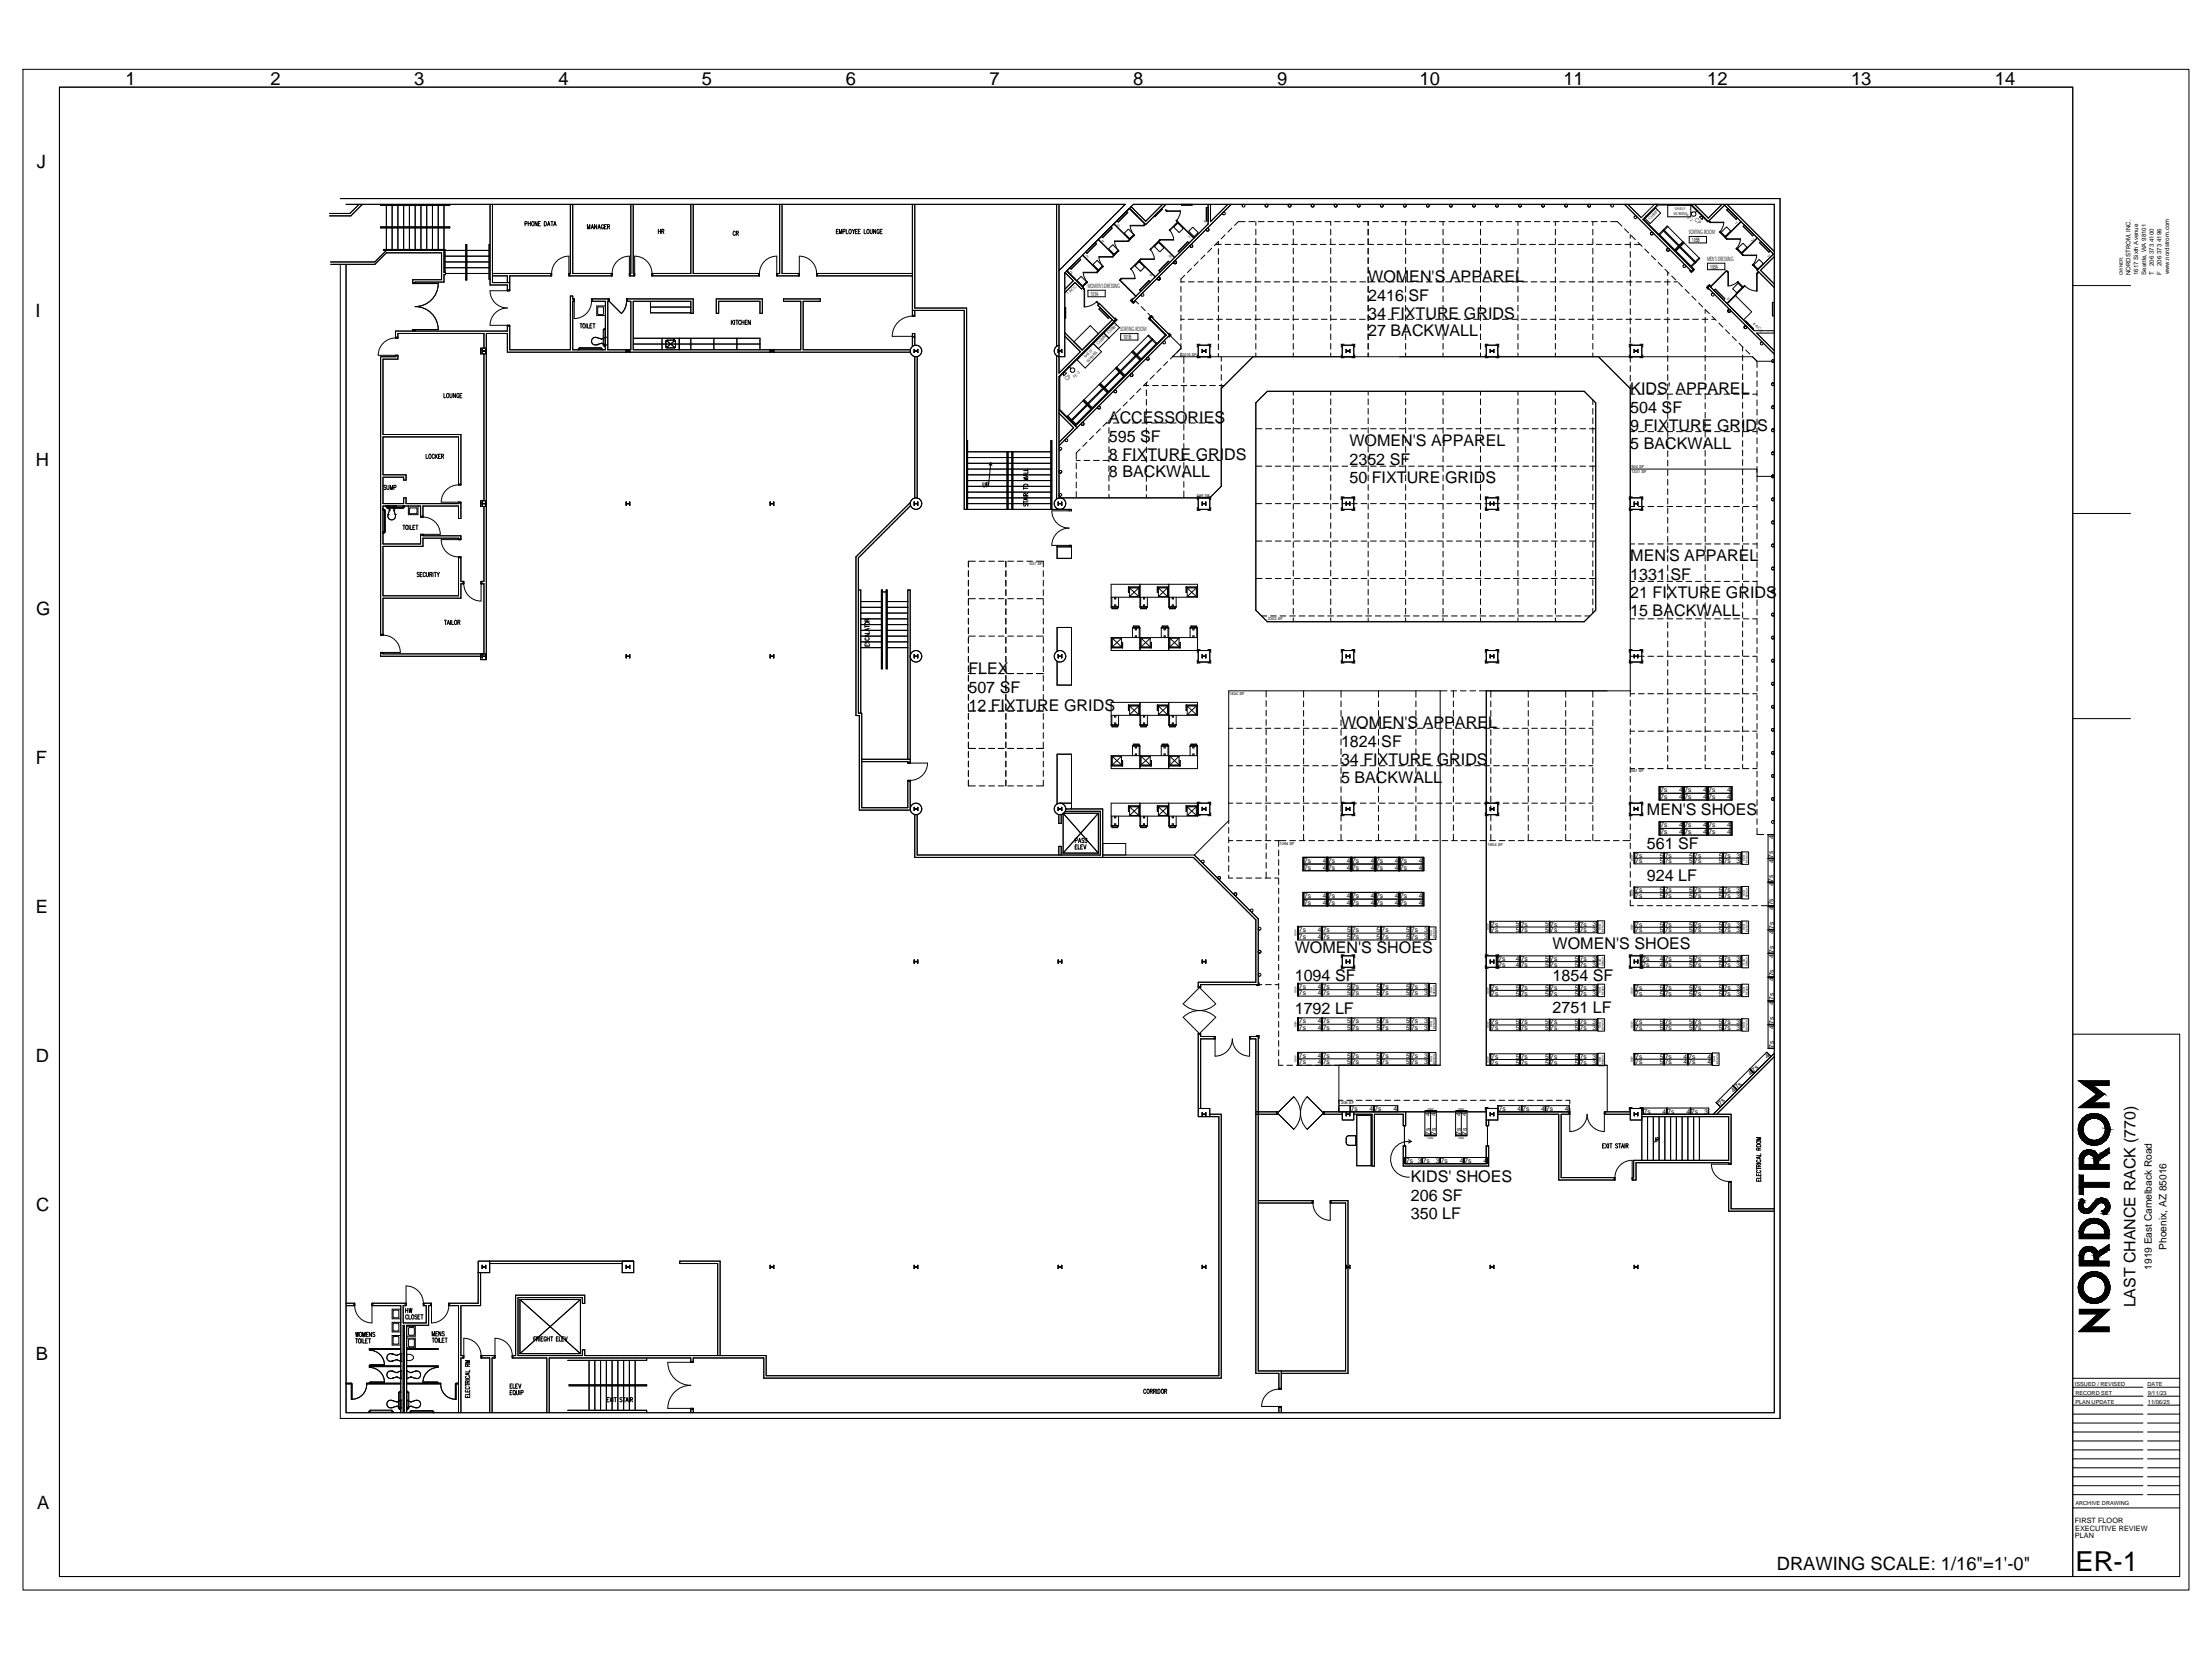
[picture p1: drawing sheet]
<svg xmlns="http://www.w3.org/2000/svg" width="610mm" height="457mm" viewBox="0 0 610 457" stroke-linecap="round" stroke-linejoin="round" font-family="sans-serif">
<defs><g id="words">
<text font-size="7.6" x="572" y="433">ER-1</text>
<g font-size="5.1">
<text x="34.5" y="23.4">1</text>
<text x="74.6" y="23.4">2</text>
<text x="114.1" y="23.4">3</text>
<text x="153.9" y="23.4">4</text>
<text x="193.4" y="23.4">5</text>
<text x="233.1" y="23.4">6</text>
<text x="272.6" y="23.4">7</text>
<text x="312.3" y="23.4">8</text>
<text x="351.9" y="23.4">9</text>
<text x="391.2" y="23.4">10</text>
<text x="430.9" y="23.4">11</text>
<text x="470.5" y="23.4">12</text>
<text x="510.1" y="23.4">13</text>
<text x="549.8" y="23.4">14</text>
<text x="10.1" y="46.3">J</text>
<text x="9.8" y="87.4">I</text>
<text x="9.8" y="128.4">H</text>
<text x="10" y="169.5">G</text>
<text x="9.8" y="210.5">F</text>
<text x="9.8" y="251.6">E</text>
<text x="9.9" y="292.6">D</text>
<text x="10" y="333.7">C</text>
<text x="9.9" y="374.7">B</text>
<text x="10.3" y="415.8">A</text>
<text x="489.7" y="432.8">DRAWING SCALE: 1/16&quot;=1'-0&quot;</text>
</g>
<g font-size="4.4">
<text x="377" y="77.7">WOMEN'S APPAREL</text>
<text x="377" y="82.9">2416 SF</text>
<text x="377" y="87.9">34 FIXTURE GRIDS</text>
<text x="377" y="92.7">27 BACKWALL</text>
<text x="449.3" y="108.6">KIDS' APPAREL</text>
<text x="449.3" y="113.9">504 SF</text>
<text x="305.6" y="116.6">ACCESSORIES</text>
<text x="449.3" y="118.9">9 FIXTURE GRIDS</text>
<text x="305.6" y="121.8">595 SF</text>
<text x="371.9" y="122.9">WOMEN'S APPAREL</text>
<text x="449.3" y="123.6">5 BACKWALL</text>
<text x="305.6" y="126.8">8 FIXTURE GRIDS</text>
<text x="305.6" y="131.6">8 BACKWALL</text>
<text x="371.9" y="128.2">2352 SF</text>
<text x="371.9" y="133.2">50 FIXTURE GRIDS</text>
<text x="449.3" y="154.7">MEN'S APPAREL</text>
<text x="449.3" y="159.9">1331 SF</text>
<text x="449.3" y="164.9">21 FIXTURE GRIDS</text>
<text x="449.3" y="169.7">15 BACKWALL</text>
<text x="266.9" y="185.6">FLEX</text>
<text x="266.9" y="190.9">507 SF</text>
<text x="266.9" y="195.9">12 FIXTURE GRIDS</text>
<text x="369.6" y="200.7">WOMEN'S APPAREL</text>
<text x="369.6" y="206">1824 SF</text>
<text x="369.6" y="210.9">34 FIXTURE GRIDS</text>
<text x="369.6" y="215.7">5 BACKWALL</text>
<text x="453.9" y="224.6">MEN'S SHOES</text>
<text x="453.9" y="234">561 SF</text>
<text x="453.9" y="242.9">924 LF</text>
<text x="356.8" y="262.6">WOMEN'S SHOES</text>
<text x="427.9" y="261.6">WOMEN'S SHOES</text>
<text x="356.8" y="270.4">1094 SF</text>
<text x="427.9" y="270.4">1854 SF</text>
<text x="356.8" y="279.3">1792 LF</text>
<text x="427.9" y="279.2">2751 LF</text>
<text x="388.8" y="325.8">KIDS' SHOES</text>
<text x="388.8" y="331.1">206 SF</text>
<text x="388.8" y="336">350 LF</text>
<text x="588.5" y="360.3" transform="rotate(-90 588.5 360.3)">LAST CHANCE RACK (770)</text>
</g>
<g font-size="2.8">
<text x="597.1" y="344.4" transform="rotate(-90 597.1 344.4)">Phoenix, AZ 85016</text>
<text x="593" y="349.9" transform="rotate(-90 593 349.9)">1919 East Camelback Road</text>
</g>
<g font-size="2">
<text x="571.8" y="419.7">FIRST FLOOR</text>
<text x="571.8" y="424">PLAN</text>
<text x="571.9" y="421.8">EXECUTIVE REVIEW</text>
</g>
<g font-size="1.8">
<text x="457.6" y="218.3">7s</text>
<text x="457.6" y="220.2">7s</text>
<text x="462.7" y="220.2">4</text>
<text x="462.7" y="218.3">4</text>
<text x="464.2" y="218.3">7s</text>
<text x="464.2" y="220.2">7s</text>
<text x="469.3" y="220.2">4</text>
<text x="469.3" y="218.3">4</text>
<text x="470.8" y="218.3">7s</text>
<text x="470.8" y="220.2">7s</text>
<text x="476" y="220.2">4</text>
<text x="476" y="218.3">4</text>
<text x="457.6" y="228">7s</text>
<text x="464.2" y="228">7s</text>
<text x="470.8" y="228">7s</text>
<text x="457.6" y="229.8">7s</text>
<text x="462.7" y="229.9">4</text>
<text x="462.7" y="228">4</text>
<text x="464.2" y="229.8">7s</text>
<text x="469.3" y="229.9">4</text>
<text x="469.3" y="228">4</text>
<text x="470.8" y="229.8">7s</text>
<text x="476" y="229.9">4</text>
<text x="476" y="228">4</text>
<text x="488.8" y="231.2" transform="rotate(-90 488.8 231.2)">4</text>
<text x="359.4" y="237.9">7s</text>
<text x="359.4" y="239.7">7s</text>
<text x="364.6" y="239.7">4</text>
<text x="364.6" y="237.8">4</text>
<text x="366.1" y="237.9">7s</text>
<text x="366.1" y="239.7">7s</text>
<text x="371.2" y="239.7">4</text>
<text x="371.2" y="237.8">4</text>
<text x="372.7" y="237.9">7s</text>
<text x="372.7" y="239.7">7s</text>
<text x="377.8" y="239.7">4</text>
<text x="377.8" y="237.8">4</text>
<text x="379.3" y="237.9">7s</text>
<text x="379.3" y="239.7">7s</text>
<text x="384.4" y="239.7">4</text>
<text x="384.4" y="237.8">4</text>
<text x="385.9" y="237.9">7s</text>
<text x="385.9" y="239.7">7s</text>
<text x="391" y="239.7">4</text>
<text x="391" y="237.8">4</text>
<text x="450.7" y="236.3">7s</text>
<text x="450.7" y="237.9">7s</text>
<text x="457.4" y="236.3">5</text>
<text x="457.4" y="237.9">5</text>
<text x="458.8" y="236.3">7s</text>
<text x="458.8" y="237.9">7s</text>
<text x="465.5" y="236.3">5</text>
<text x="465.5" y="237.9">5</text>
<text x="466.9" y="236.3">7s</text>
<text x="466.9" y="237.9">7s</text>
<text x="473.6" y="236.3">5</text>
<text x="473.6" y="237.9">5</text>
<text x="475.1" y="236.3">7s</text>
<text x="475.1" y="237.9">7s</text>
<text x="478.6" y="236.3">3</text>
<text x="478.6" y="237.9">3</text>
<text x="488.7" y="236.4" transform="rotate(-90 488.7 236.4)">7s</text>
<text x="488.8" y="237.8" transform="rotate(-90 488.8 237.8)">4</text>
<text x="450.7" y="245.9">7s</text>
<text x="457.4" y="245.9">5</text>
<text x="458.8" y="245.9">7s</text>
<text x="465.5" y="245.9">5</text>
<text x="466.9" y="245.9">7s</text>
<text x="473.6" y="245.9">5</text>
<text x="475.1" y="245.9">7s</text>
<text x="478.6" y="245.9">3</text>
<text x="488.7" y="242.9" transform="rotate(-90 488.7 242.9)">7s</text>
<text x="488.8" y="244.3" transform="rotate(-90 488.8 244.3)">4</text>
<text x="359.4" y="247.5">7s</text>
<text x="359.4" y="249.4">7s</text>
<text x="364.6" y="249.3">4</text>
<text x="364.6" y="247.5">4</text>
<text x="366.1" y="247.5">7s</text>
<text x="366.1" y="249.4">7s</text>
<text x="371.2" y="249.3">4</text>
<text x="371.2" y="247.5">4</text>
<text x="372.7" y="247.5">7s</text>
<text x="372.7" y="249.4">7s</text>
<text x="377.8" y="249.3">4</text>
<text x="377.8" y="247.5">4</text>
<text x="379.3" y="247.5">7s</text>
<text x="379.3" y="249.4">7s</text>
<text x="384.4" y="249.3">4</text>
<text x="384.4" y="247.5">4</text>
<text x="385.9" y="247.5">7s</text>
<text x="385.9" y="249.4">7s</text>
<text x="391" y="249.3">4</text>
<text x="391" y="247.5">4</text>
<text x="450.7" y="247.4">7s</text>
<text x="457.4" y="247.4">5</text>
<text x="458.8" y="247.4">7s</text>
<text x="465.5" y="247.4">5</text>
<text x="466.9" y="247.4">7s</text>
<text x="473.6" y="247.4">5</text>
<text x="475.1" y="247.4">7s</text>
<text x="478.6" y="247.4">3</text>
<text x="488.7" y="249.5" transform="rotate(-90 488.7 249.5)">7s</text>
<text x="488.8" y="250.8" transform="rotate(-90 488.8 250.8)">4</text>
<text x="358" y="256.9">7s</text>
<text x="363.2" y="256.9">4</text>
<text x="364.5" y="256.9">7s</text>
<text x="371.2" y="256.9">5</text>
<text x="372.6" y="256.9">7s</text>
<text x="379.4" y="256.9">5</text>
<text x="380.8" y="256.9">7s</text>
<text x="387.5" y="256.9">5</text>
<text x="388.9" y="256.9">7s</text>
<text x="392.4" y="256.9">3</text>
<text x="411" y="255.3">7s</text>
<text x="411" y="256.9">7s</text>
<text x="417.7" y="255.3">5</text>
<text x="417.7" y="256.9">5</text>
<text x="419.1" y="255.3">7s</text>
<text x="419.1" y="256.9">7s</text>
<text x="425.8" y="255.3">5</text>
<text x="425.8" y="256.9">5</text>
<text x="427.2" y="255.3">7s</text>
<text x="427.2" y="256.9">7s</text>
<text x="434" y="255.3">5</text>
<text x="434" y="256.9">5</text>
<text x="435.4" y="255.3">7s</text>
<text x="435.4" y="256.9">7s</text>
<text x="438.9" y="255.3">3</text>
<text x="438.9" y="256.9">3</text>
<text x="450.7" y="255.4">7s</text>
<text x="450.7" y="257">7s</text>
<text x="457.4" y="255.4">5</text>
<text x="457.4" y="257">5</text>
<text x="458.8" y="255.4">7s</text>
<text x="458.8" y="257">7s</text>
<text x="465.5" y="255.4">5</text>
<text x="465.5" y="257">5</text>
<text x="466.9" y="255.4">7s</text>
<text x="466.9" y="257">7s</text>
<text x="473.6" y="255.4">5</text>
<text x="473.6" y="257">5</text>
<text x="475.1" y="255.4">7s</text>
<text x="475.1" y="257">7s</text>
<text x="478.6" y="255.4">3</text>
<text x="478.6" y="257">3</text>
<text x="488.8" y="257.4" transform="rotate(-90 488.8 257.4)">4</text>
<text x="488.8" y="256" transform="rotate(-90 488.8 256)">7s</text>
<text x="358" y="258.7">7s</text>
<text x="363.2" y="258.8">4</text>
<text x="364.5" y="258.7">7s</text>
<text x="371.2" y="258.8">5</text>
<text x="372.6" y="258.7">7s</text>
<text x="379.4" y="258.8">5</text>
<text x="380.8" y="258.7">7s</text>
<text x="387.5" y="258.8">5</text>
<text x="388.9" y="258.7">7s</text>
<text x="392.4" y="258.8">3</text>
<text x="488.8" y="263.9" transform="rotate(-90 488.8 263.9)">4</text>
<text x="488.8" y="262.6" transform="rotate(-90 488.8 262.6)">7s</text>
<text x="413" y="264.9">7s</text>
<text x="413" y="266.4">7s</text>
<text x="417.8" y="264.8">4</text>
<text x="417.8" y="266.4">4</text>
<text x="419.1" y="264.9">7s</text>
<text x="419.1" y="266.4">7s</text>
<text x="425.8" y="264.8">5</text>
<text x="425.8" y="266.4">5</text>
<text x="427.2" y="264.9">7s</text>
<text x="427.2" y="266.4">7s</text>
<text x="434" y="264.8">5</text>
<text x="434" y="266.4">5</text>
<text x="435.4" y="264.9">7s</text>
<text x="435.4" y="266.4">7s</text>
<text x="438.9" y="264.9">3</text>
<text x="438.9" y="266.4">3</text>
<text x="452.7" y="264.9">7s</text>
<text x="452.7" y="266.4">7s</text>
<text x="457.4" y="264.8">4</text>
<text x="457.4" y="266.4">4</text>
<text x="458.8" y="264.9">7s</text>
<text x="458.8" y="266.4">7s</text>
<text x="465.5" y="264.8">5</text>
<text x="465.5" y="266.4">5</text>
<text x="466.9" y="264.9">7s</text>
<text x="466.9" y="266.4">7s</text>
<text x="473.6" y="264.8">5</text>
<text x="473.6" y="266.4">5</text>
<text x="475.1" y="264.9">7s</text>
<text x="475.1" y="266.4">7s</text>
<text x="478.6" y="264.9">3</text>
<text x="478.6" y="266.4">3</text>
<text x="488.8" y="269.1" transform="rotate(-90 488.8 269.1)">7s</text>
<text x="358" y="272.5">7s</text>
<text x="358" y="274.3">7s</text>
<text x="363.2" y="272.5">4</text>
<text x="363.2" y="274.3">4</text>
<text x="364.5" y="272.5">7s</text>
<text x="364.5" y="274.3">7s</text>
<text x="371.2" y="272.5">5</text>
<text x="371.2" y="274.3">5</text>
<text x="372.6" y="272.5">7s</text>
<text x="372.6" y="274.3">7s</text>
<text x="379.4" y="272.5">5</text>
<text x="379.4" y="274.3">5</text>
<text x="380.8" y="272.5">7s</text>
<text x="380.8" y="274.3">7s</text>
<text x="387.5" y="272.5">5</text>
<text x="387.5" y="274.3">5</text>
<text x="388.9" y="272.5">7s</text>
<text x="388.9" y="274.3">7s</text>
<text x="392.4" y="272.5">3</text>
<text x="392.4" y="274.3">3</text>
<text x="411" y="272.8">7s</text>
<text x="411" y="274.4">7s</text>
<text x="417.7" y="272.8">5</text>
<text x="417.7" y="274.4">5</text>
<text x="419.1" y="272.8">7s</text>
<text x="419.1" y="274.4">7s</text>
<text x="425.8" y="272.8">5</text>
<text x="425.8" y="274.4">5</text>
<text x="427.2" y="272.8">7s</text>
<text x="427.2" y="274.4">7s</text>
<text x="434" y="272.8">5</text>
<text x="434" y="274.4">5</text>
<text x="435.4" y="272.8">7s</text>
<text x="435.4" y="274.4">7s</text>
<text x="438.9" y="272.8">3</text>
<text x="438.9" y="274.4">3</text>
<text x="450.7" y="272.8">7s</text>
<text x="450.7" y="274.4">7s</text>
<text x="457.4" y="272.8">5</text>
<text x="457.4" y="274.4">5</text>
<text x="458.8" y="272.8">7s</text>
<text x="458.8" y="274.4">7s</text>
<text x="465.5" y="272.8">5</text>
<text x="465.5" y="274.4">5</text>
<text x="466.9" y="272.8">7s</text>
<text x="466.9" y="274.4">7s</text>
<text x="473.6" y="272.8">5</text>
<text x="473.6" y="274.4">5</text>
<text x="475.1" y="272.8">7s</text>
<text x="475.1" y="274.4">7s</text>
<text x="478.6" y="272.8">3</text>
<text x="478.6" y="274.4">3</text>
<text x="488.8" y="270.5" transform="rotate(-90 488.8 270.5)">4</text>
<text x="488.8" y="275.6" transform="rotate(-90 488.8 275.6)">7s</text>
<text x="488.8" y="277" transform="rotate(-90 488.8 277)">4</text>
<text x="358" y="282">7s</text>
<text x="358" y="283.8">7s</text>
<text x="363.2" y="282">4</text>
<text x="363.2" y="283.8">4</text>
<text x="364.5" y="282">7s</text>
<text x="364.5" y="283.8">7s</text>
<text x="371.2" y="282">5</text>
<text x="371.2" y="283.8">5</text>
<text x="372.6" y="282">7s</text>
<text x="372.6" y="283.8">7s</text>
<text x="379.4" y="282">5</text>
<text x="379.4" y="283.8">5</text>
<text x="380.8" y="282">7s</text>
<text x="380.8" y="283.8">7s</text>
<text x="387.5" y="282">5</text>
<text x="387.5" y="283.8">5</text>
<text x="388.9" y="282">7s</text>
<text x="388.9" y="283.8">7s</text>
<text x="392.4" y="282">3</text>
<text x="392.4" y="283.8">3</text>
<text x="411" y="282.3">7s</text>
<text x="411" y="283.9">7s</text>
<text x="417.7" y="282.3">5</text>
<text x="417.7" y="283.9">5</text>
<text x="419.1" y="282.3">7s</text>
<text x="419.1" y="283.9">7s</text>
<text x="425.8" y="282.3">5</text>
<text x="425.8" y="283.9">5</text>
<text x="427.2" y="282.3">7s</text>
<text x="427.2" y="283.9">7s</text>
<text x="434" y="282.3">5</text>
<text x="434" y="283.9">5</text>
<text x="435.4" y="282.3">7s</text>
<text x="435.4" y="283.9">7s</text>
<text x="438.9" y="282.3">3</text>
<text x="438.9" y="283.9">3</text>
<text x="450.7" y="282.3">7s</text>
<text x="450.7" y="283.9">7s</text>
<text x="457.4" y="282.3">5</text>
<text x="457.4" y="283.9">5</text>
<text x="458.8" y="282.3">7s</text>
<text x="458.8" y="283.9">7s</text>
<text x="465.5" y="282.3">5</text>
<text x="465.5" y="283.9">5</text>
<text x="466.9" y="282.3">7s</text>
<text x="466.9" y="283.9">7s</text>
<text x="473.6" y="282.3">5</text>
<text x="473.6" y="283.9">5</text>
<text x="475.1" y="282.3">7s</text>
<text x="475.1" y="283.9">7s</text>
<text x="478.6" y="282.3">3</text>
<text x="478.6" y="283.9">3</text>
<text x="488.8" y="283.5" transform="rotate(-90 488.8 283.5)">4</text>
<text x="488.8" y="282.2" transform="rotate(-90 488.8 282.2)">7s</text>
<text x="358" y="291.6">7s</text>
<text x="358" y="293.3">7s</text>
<text x="363.2" y="291.6">4</text>
<text x="363.2" y="293.3">4</text>
<text x="364.5" y="291.6">7s</text>
<text x="364.5" y="293.3">7s</text>
<text x="371.2" y="291.6">5</text>
<text x="371.2" y="293.3">5</text>
<text x="372.6" y="291.6">7s</text>
<text x="372.6" y="293.3">7s</text>
<text x="379.4" y="291.6">5</text>
<text x="379.4" y="293.3">5</text>
<text x="380.8" y="291.6">7s</text>
<text x="380.8" y="293.3">7s</text>
<text x="387.5" y="291.6">5</text>
<text x="387.5" y="293.3">5</text>
<text x="388.9" y="291.6">7s</text>
<text x="388.9" y="293.3">7s</text>
<text x="392.4" y="291.6">3</text>
<text x="392.4" y="293.3">3</text>
<text x="411" y="291.8">7s</text>
<text x="411" y="293.4">7s</text>
<text x="417.7" y="291.8">5</text>
<text x="417.7" y="293.4">5</text>
<text x="419.1" y="291.8">7s</text>
<text x="419.1" y="293.4">7s</text>
<text x="425.8" y="291.8">5</text>
<text x="425.8" y="293.4">5</text>
<text x="427.2" y="291.8">7s</text>
<text x="427.2" y="293.4">7s</text>
<text x="434" y="291.8">5</text>
<text x="434" y="293.4">5</text>
<text x="435.4" y="291.8">7s</text>
<text x="435.4" y="293.4">7s</text>
<text x="438.9" y="291.8">3</text>
<text x="438.9" y="293.4">3</text>
<text x="450.7" y="291.8">7s</text>
<text x="450.7" y="293.3">7s</text>
<text x="457.4" y="291.7">5</text>
<text x="457.4" y="293.3">5</text>
<text x="458.8" y="291.8">7s</text>
<text x="458.8" y="293.3">7s</text>
<text x="464" y="291.7">4</text>
<text x="464" y="293.3">4</text>
<text x="465.3" y="291.8">7s</text>
<text x="465.3" y="293.3">7s</text>
<text x="470.5" y="291.7">4</text>
<text x="470.5" y="293.3">4</text>
<text x="487.1" y="291.9" transform="rotate(-45 487.1 291.9)">4</text>
<text x="488.8" y="288.7" transform="rotate(-90 488.8 288.7)">7s</text>
<text x="482.5" y="296.5" transform="rotate(-45 482.5 296.5)">4</text>
<text x="483.4" y="295.6" transform="rotate(-45 483.4 295.6)">7s</text>
<text x="474.2" y="304.8" transform="rotate(-45 474.2 304.8)">7s</text>
<text x="477.9" y="301.1" transform="rotate(-45 477.9 301.1)">4</text>
<text x="478.8" y="300.2" transform="rotate(-45 478.8 300.2)">7s</text>
<text x="372.3" y="306.1">7s</text>
<text x="377.5" y="306.3">4</text>
<text x="378.8" y="306.1">7s</text>
<text x="384" y="306.3">4</text>
<text x="394.1" y="307.5" transform="rotate(-90 394.1 307.5)">4</text>
<text x="395.7" y="307.5" transform="rotate(-90 395.7 307.5)">4</text>
<text x="402.6" y="307.5" transform="rotate(-90 402.6 307.5)">4</text>
<text x="404.1" y="307.5" transform="rotate(-90 404.1 307.5)">4</text>
<text x="413" y="306.1">7s</text>
<text x="418.2" y="306.3">4</text>
<text x="419.6" y="306.1">7s</text>
<text x="424.7" y="306.3">4</text>
<text x="426.1" y="306.1">7s</text>
<text x="431.3" y="306.3">4</text>
<text x="453" y="306.9">7s</text>
<text x="458.2" y="306.9">4</text>
<text x="459.5" y="306.9">7s</text>
<text x="464.7" y="306.9">4</text>
<text x="466.1" y="306.9">7s</text>
<text x="469.6" y="306.9">3</text>
<text x="394.2" y="312.7" transform="rotate(-90 394.2 312.7)">7s</text>
<text x="395.7" y="312.7" transform="rotate(-90 395.7 312.7)">7s</text>
<text x="402.6" y="312.7" transform="rotate(-90 402.6 312.7)">7s</text>
<text x="404.2" y="312.7" transform="rotate(-90 404.2 312.7)">7s</text>
<text x="387.5" y="320.4">7s 3</text>
<text x="392.1" y="320.4">7s</text>
<text x="395.7" y="320.5">3</text>
<text x="397.1" y="320.4">7s</text>
<text x="402.3" y="320.5">4</text>
<text x="403.6" y="320.4">7s</text>
<text x="408.8" y="320.5">4</text>
</g>
<g font-size="1.7">
<text x="465.4" y="64.5">SORTING ROOM</text>
<text x="466.9" y="60.7" transform="rotate(45 466.9 60.7)">CP</text>
<text x="466.3" y="66.7">105B</text>
<text x="470.4" y="71.9">MEN'S DRESSING</text>
<text x="471.3" y="74.1">105A</text>
<text x="587.1" y="75.8" transform="rotate(-90 587.1 75.8)">NORDSTROM, INC.</text>
<text x="589.3" y="75.8" transform="rotate(-90 589.3 75.8)">1617 Sixth Avenue</text>
<text x="591.4" y="75.7" transform="rotate(-90 591.4 75.7)">Seattle, WA 98101</text>
<text x="593.6" y="75.7" transform="rotate(-90 593.6 75.7)">T</text>
<text x="593.6" y="73.3" transform="rotate(-90 593.6 73.3)">206 373 4100</text>
<text x="595.7" y="75.8" transform="rotate(-90 595.7 75.8)">F</text>
<text x="595.7" y="73.3" transform="rotate(-90 595.7 73.3)">206 373 4196</text>
<text x="597.8" y="75.6" transform="rotate(-90 597.8 75.6)">www.nordstrom.com</text>
<text x="299.7" y="79.4">WOMEN'S DRESSING</text>
<text x="300.6" y="81.5">101A</text>
<text x="308.7" y="91.3">SORTING ROOM</text>
<text x="309.6" y="93.5">101B</text>
<text x="294.1" y="105.1" transform="rotate(-45 294.1 105.1)">CP</text>
</g>
<g font-size="1.5">
<text x="571.8" y="381.9">ISSUED / REVISED</text>
<text x="591.8" y="381.9">DATE</text>
<text x="572" y="384.3">RECORD SET</text>
<text x="572" y="386.8">PLAN UPDATE</text>
<text x="591.9" y="384.3">9/11/23</text>
<text x="591.9" y="386.8">11/06/25</text>
<text x="572" y="414.8">ARCHIVE DRAWING</text>
</g>
<text font-size="1.3" x="585" y="75.8" transform="rotate(-90 585 75.8)">OWNER:</text>
<g font-size="1.1">
<text x="461.2" y="59.3">W/BINS</text>
<text x="461.6" y="57.9">SHELF</text>
<text x="464.6" y="59.7" transform="rotate(45 464.6 59.7)">FE-2</text>
<text x="308.3" y="62.6" transform="rotate(-45 308.3 62.6)">5</text>
<text x="327.9" y="65.8" transform="rotate(-45 327.9 65.8)">7</text>
<text x="332.2" y="61.6" transform="rotate(-45 332.2 61.6)">6</text>
<text x="454.7" y="60.6" transform="rotate(-45 454.7 60.6)">CUBBY</text>
<text x="478" y="61.5" transform="rotate(45 478 61.5)">1</text>
<text x="299.7" y="71.2" transform="rotate(-45 299.7 71.2)">3</text>
<text x="304" y="66.9" transform="rotate(-45 304 66.9)">4</text>
<text x="322.6" y="71.1" transform="rotate(-45 322.6 71.1)">8</text>
<text x="482.6" y="66.1" transform="rotate(45 482.6 66.1)">2</text>
<text x="487" y="70.5" transform="rotate(45 487 70.5)">3</text>
<text x="295.3" y="75.6" transform="rotate(-45 295.3 75.6)">2</text>
<text x="317.2" y="76.4" transform="rotate(-45 317.2 76.4)">9</text>
<text x="294.3" y="81.4" transform="rotate(-45 294.3 81.4)">1 ACC</text>
<text x="475.8" y="82.5" transform="rotate(45 475.8 82.5)">5</text>
<text x="483" y="89.3" transform="rotate(45 483 89.3)">4 ACC</text>
<text x="302.6" y="95.1" transform="rotate(-45 302.6 95.1)">CUBBY CUBBY</text>
<text x="299.2" y="98.7" transform="rotate(-45 299.2 98.7)">SHELF</text>
<text x="299.9" y="99.9" transform="rotate(-45 299.9 99.9)">W/BINS</text>
<text x="325.7" y="98.1">2416 SF</text>
<text x="296.3" y="104.2" transform="rotate(-45 296.3 104.2)">FE-2</text>
<text x="449.6" y="128.9">504 SF</text>
<text x="449.6" y="130.4">1331 SF</text>
<text x="329.8" y="136.8">595 SF</text>
<text x="283.7" y="155.7">507 SF</text>
<text x="349.4" y="170.9">2352 SF</text>
<text x="338.8" y="191.5">1824 SF</text>
<text x="449.5" y="212.9">561 SF</text>
<text x="352.6" y="232.9">1094 SF</text>
<text x="410" y="233">1854 SF</text>
<text x="369.6" y="304.2">206 SF</text>
</g>
<g font-size=".7">
<text x="450" y="237.4" transform="rotate(-90 450 237.4)">OSW</text>
<text x="480.8" y="237.3" transform="rotate(-90 480.8 237.3)">OSG</text>
<text x="481.7" y="237.8" transform="rotate(-90 481.7 237.8)">BENCH</text>
<text x="450" y="246.9" transform="rotate(-90 450 246.9)">OSW</text>
<text x="480.8" y="246.8" transform="rotate(-90 480.8 246.8)">OSG</text>
<text x="481.7" y="247.3" transform="rotate(-90 481.7 247.3)">BENCH</text>
<text x="394.7" y="258" transform="rotate(-90 394.7 258)">OSG</text>
<text x="410.3" y="256.4" transform="rotate(-90 410.3 256.4)">OSW</text>
<text x="441.1" y="256.3" transform="rotate(-90 441.1 256.3)">OSG</text>
<text x="442" y="256.8" transform="rotate(-90 442 256.8)">BENCH</text>
<text x="450" y="256.4" transform="rotate(-90 450 256.4)">OSW</text>
<text x="480.8" y="256.4" transform="rotate(-90 480.8 256.4)">OSG</text>
<text x="481.7" y="256.8" transform="rotate(-90 481.7 256.8)">BENCH</text>
<text x="357.3" y="258" transform="rotate(-90 357.3 258)">OSW</text>
<text x="395.6" y="258.5" transform="rotate(-90 395.6 258.5)">BENCH</text>
<text x="441.1" y="265.8" transform="rotate(-90 441.1 265.8)">OSG</text>
<text x="442" y="266.3" transform="rotate(-90 442 266.3)">BENCH</text>
<text x="480.8" y="265.8" transform="rotate(-90 480.8 265.8)">OSG</text>
<text x="481.7" y="266.3" transform="rotate(-90 481.7 266.3)">BENCH</text>
<text x="357.3" y="273.6" transform="rotate(-90 357.3 273.6)">OSW</text>
<text x="394.7" y="273.6" transform="rotate(-90 394.7 273.6)">OSG</text>
<text x="395.6" y="274" transform="rotate(-90 395.6 274)">BENCH</text>
<text x="410.3" y="273.8" transform="rotate(-90 410.3 273.8)">OSW</text>
<text x="441.1" y="273.8" transform="rotate(-90 441.1 273.8)">OSG</text>
<text x="442" y="274.2" transform="rotate(-90 442 274.2)">BENCH</text>
<text x="450" y="273.8" transform="rotate(-90 450 273.8)">OSW</text>
<text x="480.8" y="273.8" transform="rotate(-90 480.8 273.8)">OSG</text>
<text x="481.7" y="274.2" transform="rotate(-90 481.7 274.2)">BENCH</text>
<text x="357.3" y="283.2" transform="rotate(-90 357.3 283.2)">OSW</text>
<text x="394.7" y="283.1" transform="rotate(-90 394.7 283.1)">OSG</text>
<text x="395.6" y="283.6" transform="rotate(-90 395.6 283.6)">BENCH</text>
<text x="410.3" y="283.3" transform="rotate(-90 410.3 283.3)">OSW</text>
<text x="441.1" y="283.3" transform="rotate(-90 441.1 283.3)">OSG</text>
<text x="442" y="283.8" transform="rotate(-90 442 283.8)">BENCH</text>
<text x="450" y="283.3" transform="rotate(-90 450 283.3)">OSW</text>
<text x="480.8" y="283.3" transform="rotate(-90 480.8 283.3)">OSG</text>
<text x="481.7" y="283.8" transform="rotate(-90 481.7 283.8)">BENCH</text>
<text x="357.3" y="292.7" transform="rotate(-90 357.3 292.7)">OSW</text>
<text x="394.7" y="292.6" transform="rotate(-90 394.7 292.6)">OSG</text>
<text x="395.6" y="293.1" transform="rotate(-90 395.6 293.1)">BENCH</text>
<text x="410.3" y="292.9" transform="rotate(-90 410.3 292.9)">OSW</text>
<text x="441.1" y="292.8" transform="rotate(-90 441.1 292.8)">OSG</text>
<text x="442" y="293.3" transform="rotate(-90 442 293.3)">BENCH</text>
<text x="450" y="292.8" transform="rotate(-90 450 292.8)">OSW</text>
<text x="472.7" y="292.7" transform="rotate(-90 472.7 292.7)">OSG</text>
<text x="473.6" y="293.2" transform="rotate(-90 473.6 293.2)">BENCH</text>
<text x="393.4" y="305.9">OSW</text>
<text x="401.8" y="305.9">OSW</text>
<text x="393.4" y="313.8">OSG</text>
<text x="401.9" y="313.8">OSG</text>
</g>
</g></defs>
<g fill="none" stroke="#000" stroke-width=".28">
<path d="M6.3 19.1h596.9v419.1h-596.9zM16.4 24h554.8v410.5h-554.8zM93.8 54.7h396.8v336.2h-396.8v-318M95.4 56.3h214.7l-18.2 18.3M98.9 56.3l-2.5 2.5h-5.6M99.9 56.3l-3.2 3.2h-5.9M104.9 56.3v.3h19v-.3M106.5 56.6v12.1M108.1 56.6v12.1M109.7 56.6v12.1M111.2 56.6v12.1M112.8 56.6v12.1"/>
<path d="M114.4 56.6v12.1M116 56.6v12.1M117.6 56.6v12.1M119.2 56.6v12.1M120.8 56.6v12.1M122.4 56.6v12.1M135.1 56.3v22.2h4.7v1.6M135.7 56.3v21.6h4.8M157.2 56.3v19.1h-.4v.6h.2v-.6M157.8 56.3v19.1h10.9M173.8 56.3v19.1h-.3v.6h.2v-.6M174.5 56.3v19.1h.4v.6h-.3v-.6"/>
<path d="M190.4 56.3v19.1h-10.7M191 56.3v19.1h18.3M214.9 56.3v19.1h-.8v.6h.2v-.6M215.5 56.3v19.1h4.8v.6h-.3v-.6M251.4 56.3v30.8M252.1 56.3v28.6h14.3v55.5M291.2 56.3v39.1M291.9 56.3v46.5l5.8-5.9-4.3-4.3M310.4 58.2l.4 .4-2.6 2.6-.4-.4M310.8 58.5l-2.7 2.6M320.2 57.5l.1 .2-2 2-.2-.1M320.2 57.6l-2 2.1"/>
<path d="M320.4 56.3l-4.7 4.7-4-4M321.1 57.8l.3 .3M321.2 57.7l.3 .3M321.3 56.3l-5.6 5.6-4.5-4.5M321.5 57.9l-.2 .2h.3M321.5 57.9l.1 .2M321.6 58.1l3.7 .1M325.3 58.2l-.3 1.4-.8 1.1M325.6 56.3v.3h2.9v-.3M325.6 56.4h2.9M332.5 57.2v3.7M332.9 56.3v5.4l-21 21.1 .4 .5 27-27"/>
<path d="M332.9 57.2h-.5v3.7h.5M333.6 56.3v4.8l4.8-4.8M447.7 56.3l18.4 18.5M448.6 56.3l3.7 3.7 3.6-3.7M453.6 59.5h.1M456.3 57.3l1.4 1.4-2.9 2.9-1.4-1.4zM456.7 56.5h9.3l4.6 4.7M456.8 56.7l-3.8 3.8M456.9 56.3l-4.1 4.1 13.8 13.9M459.6 56.6h6.4v3.2h-6.4zM466.1 56.3l4.7 4.7 4.5-4.5 13.4 13.5-4.5 4.5 4.8 4.7M467 56.3l3.8 3.8 3.8-3.8"/>
<path d="M467.7 58l-.5 .5M468.4 59.8l.9-.2-.2 .9zM475.9 57.8l2.6 2.6M476 56.3l13 13M476.2 57.5l-.4 .4 2.6 2.6 .4-.4M91.1 72.9h12.2l3.2-3.2h15.2v7.4h-7.9v1h7a6.4 6.4 0 0 1-6.4 6.4 6.3 6.3 0 0 1 6.4 6.3M95.4 72.9v316.4h393.6v-333h-176.6l-19 18.9v23.1h-1.5a1.58 1.58 0 0 1-1.4-1.6 1.58 1.58 0 0 1 1.4-1.5M104.9 62.5h19v.3h-19zM106.5 69l-3.2 3.2h-12.2M122.6 75v-6.3h-16.9v.3h16.7v6h.4v.7h-.4v2h-8v.4h-.6v-.2h.6M122.6 69h12.2M122.6 72.2h12.2"/>
<path d="M122.6 70.6h12.2M122.6 73.8h12.2M122.8 75.4h12M128.4 67.4h.2v9.8h-.2zM135.1 67.4h-.3v9.6h.3M135.7 76h4.1v1.9M135.7 75.4h16.3M139.8 79.9h.7v.2M144.7 61.7l.5-.1v-.5l-.5-.1v1.2M145.6 61v1.2M145.6 61.6h.6M146.2 61v1.2"/>
<path d="M146.7 61.1l.1-.1a.57 .57 0 0 1 .4 .7 .57 .57 0 0 1-.5 .5l-.2-.4zM148 61v1.2l-.6-1.2v1.2M148.4 61.6h.3M148.9 61h-.5v1.2h.5M150 61a.6 .6 0 0 1 .6 .6 .6 .6 0 0 1-.6 .6zM150.9 62.2l.3-1.2 .4 1.2M151 61.8h.4M151.8 75.4v.6h.2M151.8 61h.6M152 75.4v.6M152 76h-11.5v4.1M152 75.4a4.8 4.8 0 0 1 4.8-4.8v5.4h11.9"/>
<path d="M152.1 61v1.2M152.6 62.2l.3-1.2 .4 1.2M152.7 61.8h.4M161.9 63.1v-1.2l.3 1.2 .4-1.2v1.2M162.9 63.1l.3-1.2 .4 1.2M163 62.7h.5M164.4 61.9v1.2l-.6-1.2v1.2M164.8 63.1l.3-1.2 .4 1.2M164.9 62.7h.4M166.4 62.2a.33 .33 0 0 0-.5-.3 .33 .33 0 0 0-.2 .5v.2a.34 .34 0 0 0 .3 .5 .34 .34 0 0 0 .4-.5h-.3M166.6 62.5h.3M167.2 61.9h-.6v1.2h.6"/>
<path d="M167.4 62.5l.5-.1v-.4l-.5-.1v1.2M167.7 62.5l.3 .6M168.4 75.4v.6h.3M168.7 75.4v.6M168.7 75.4a4.8 4.8 0 0 1 4.8-4.8v5.4h1.4v-5.4a4.8 4.8 0 0 1 4.8 4.8M179.7 76h29.6M179.7 75.4v.6M179.9 75.4v.6h-.2M181.4 63.2v1.2M181.4 63.7h.6M182 63.2v1.2M182.4 63.7h.5v-.5h-.5v1.2"/>
<path d="M182.7 63.7l.3 .7M202.7 64a.33 .33 0 0 0-.5-.3 .33 .33 0 0 0-.2 .5v.2a.33 .33 0 0 0 .2 .5 .33 .33 0 0 0 .5-.3M202.9 64.3l.5-.1v-.4l-.5-.1v1.2M203.2 64.3l.3 .6M209 75.4v.6h.3M209.3 75.4v.6M209.3 75.4a4.8 4.8 0 0 1 4.8-4.8v5.4h6.2v-5.4a4.8 4.8 0 0 1 4.8 4.8M225 75.4h26.4M225 75.4v.6M225 76h26.4M225.3 75.4v.6h-.3M230.5 63.8h.3"/>
<path d="M231 63.2h-.5v1.2h.5M231.3 64.4v-1.2l.3 1.2 .4-1.2v1.2M232.3 63.8h.5v-.5l-.5-.1v1.2M233.2 63.2v1.2h.5M234.1 63.3l.1-.1a.57 .57 0 0 1 .4 .6 .57 .57 0 0 1-.5 .5l-.2-.4zM234.9 63.2l.3 .6 .3-.6M235.2 63.8v.6M235.7 63.8h.4M236.3 63.2h-.6v1.2h.6M236.5 63.8h.4M237.1 63.2h-.6v1.2h.6M238.1 63.2v1.2h.6"/>
<path d="M239 63.3l.1-.1a.57 .57 0 0 1 .5 .6 .57 .57 0 0 1-.6 .5l-.1-.4zM239.8 63.2v.9l.3 .3 .3-.2v-1M241.3 63.2v1.2l-.6-1.2v1.2M242.3 63.5a.33 .33 0 0 0-.4-.3 .33 .33 0 0 0-.2 .5v.2a.34 .34 0 0 0 .3 .5 .34 .34 0 0 0 .3-.5h-.2M242.6 63.8h.3M243.1 63.2h-.5v1.2h.5M293.5 75.1l2.3 2.3-2.4 2.3M294 74.7l4.5 4.5-.5 .4-1.7-1.8-2.9 2.9M297.5 71.2l.3 .4-2.6 2.6-.3-.4M297.8 71.5l-2.6 2.6M297.8 76.3h.2l1.4 1.4-1.1 1-1.4-1.4zM298.3 79.3l.3 .4"/>
<path d="M298.3 70.4l4.3 4.3M298.4 79.2l.3 .4M298.4 70.3l4.3 4.3M298.5 75.2l.3 1.3 .8 1.2M298.6 79.7h.3l-.1 .1zM298.8 79.8l.1 4.8zM299.5 77.8l-1.2 1.2M299.6 77.9l-1.2 1.2M299.6 77.6l.1 .2h-.2M299.6 77.6l-.1 .2M299.8 80h4.8v1.8h-4.8zM301.3 72.8l1-1 1.5 1.5-1.1 1-1.4-1.3"/>
<path d="M301.3 72.8v.2M301.8 66.8l.4 .4-2.6 2.6-.4-.3M302.1 67.1l-2.6 2.7M302.2 75l-3.7 .2M302.4 74.9l.1 .1-.1 .2-.2-.2M302.4 74.9l-.2 .1M302.6 74.7l-.2 .2M302.6 66l4.3 4.3M302.7 74.6l-.1 .1M302.7 66l4.3 4.3M302.9 70.7l3.7 .2zM302.9 70.9l.3 1.3 .7 1.1"/>
<path d="M303.8 73.5l-1.1 1.1M303.9 73.6l-1.4 1.4M303.9 73.3l.2 .2-.2 .1zM306.1 62.5l.4 .4-2.6 2.6-.4-.3M306.4 62.8l-2.6 2.7M306.5 67.5l.3 .1 1.3 1.3-1.1 1.1-1.4-1.4zM306.9 70.3l-.2 .3M306.9 61.7l4.3 4.3M307 70.3h-.1M307 61.6l4.3 4.3M307.2 66.5l.3 1.4 .7 1.1M308.1 69.2l-1.1 1.1"/>
<path d="M308.2 69.3l-1.5 1.5-.2-.1 .2-.1 .1 .1M308.2 69v.3l-.1-.2M308.2 69l-.1 .1M308.7 77.2l4.4 4.4M308.8 76.9l-.3 .3M308.9 77l-.3 .3 4.4 4.4M309.1 76.8h-.3l.2 .2M309.1 76.8l-.1 .2M310.9 63.2l1.5 1.4-1.1 1.1-1.4-1.4zM310.9 66.4l-3.7 .1M311 66.2l.1 .2h-.3M311 66.2l-.2 .2"/>
<path d="M311.3 65.9l-.3 .4M311.5 62.1l3.7 .1zM311.5 62.2l.3 1.4 .8 1.1M311.7 74.2l.8 1.1 .3 1.4M311.7 74l2.6-2.6 .1 .1-2.6 2.6M311.9 74.1l-.2-.2v.3M311.9 74.1l-.2 .1M312.4 64.9l-1.1 1M312.5 65l-1.4 1.4M312.5 64.7l.2 .1-.2 .2zM312.8 76.7l-3.7 .1M312.9 73.2l1-1 1.5 1.4-1.1 1.1-1.4-1.3z"/>
<path d="M314 71.9l4.4 4.4-4.5-4.3M314.1 71.5l.2 .1M314.4 71.4l3.7 .1zM315.2 62.1h.2l-.1 .1zM315.5 61.7l-.2 .3M315.6 61.8l-.2 .3M316.7 77.4l-2.6 2.6M317 77.7l-.4-.4-2.6 2.6 .4 .4M317 68.9l.8 1.1 .3 1.3M317 68.6l.2 .1M319.4 66.5l4.3 4.5-4.4-4.4M319.4 66.9h-.2l-1 1 1.4 1.5 1.1-1.1-1.3-1.4"/>
<path d="M319.5 66.2l-2.6 2.5 .1 .2 2.6-2.6M319.6 66l.2 .2-.2 .1zM319.7 66l3.7 .2zM322 72l-2.6 2.6M322.2 63.4h.3l-.1 .2zM322.3 72.3l-.3-.3-2.6 2.6 .3 .3M322.4 63.5l.7 1.2 .3 1.3M324.2 60.7v.3l.2-.2M324.2 60.7l.2 .1M324.3 61l4.7 4.7M324.4 60.9l4.7 4.7M324.5 61.2l-2.1 2.1"/>
<path d="M324.6 61.3l-2.1 2.1M325.5 77.7h1M325.5 78.9v1.6M326 62.9l-1.4-1.4-1.1 1.1 1.5 1.4 1-.9M326 62.9v.2M326.5 75.8l-1 1.1v1M327.4 66.7l-2.6 2.6M327.5 77.7h1.6M327.7 67l-.4-.4-2.6 2.6 .4 .4M328.4 74l-1.2 1.1M328.6 62.7h.2l1.3 1.4-1 1.1-1.4-1.5 .9-1M330.1 77.7h1.6"/>
<path d="M330.2 72.1l-1.1 1.2M332.1 70.3l-1.1 1.1M332.8 77.7h1.5M333.9 68.4l-1.1 1.1M335 67.4h1.6M335.4 77.7h1.6M335.8 67.5v-.9l-1.1 1.1M335.8 68.5v1.6M335.8 71.2v1.5M335.8 73.8v1.6M335.8 76.4v1.6M335.8 79v1.6"/>
<path d="M337.6 67.4h1.6M337.6 64.7l-1.1 1.1M338 77.7h1.6M339.5 62.9l-1.1 1.1M340.2 67.4h1.6M340.6 77.7h1.6M342.9 67.4h1.5M343.1 61.1h-1.8l-1.1 1M343.3 77.7h1.5M344.2 61.1h1.5M345.5 67.4h1.6M345.9 77.7h1.6"/>
<path d="M346.1 61.1v1M346.1 63.2v1.5M346.1 65.8v1.6M346.1 68.4v1.6M346.1 71v1.6M346.1 73.7v1.5M346.1 76.3v1.6M346.1 78.9v1.6M346.8 61.1h1.6M348.1 67.4h1.6M348.5 77.7h1.6M349.4 61.1h1.6"/>
<path d="M350.7 67.4h1.6M351.1 77.7h1.6M352 61.1h1.6M353.4 67.4h1.5M353.7 77.7h1.6M354.7 61.1h1.5M356 67.4h1.6M356.4 77.7h1.6M356.4 61.1v1M356.4 63.2v1.5M356.4 65.8v1.6M356.4 68.4v1.6"/>
<path d="M356.4 71v1.6M356.4 73.7v1.5M356.4 76.3v1.6M356.4 78.9v1.6M357.3 61.1h1.6M358.6 67.4h1.6M359 77.7h1.6M359.9 61.1h1.6M361.2 67.4h1.6M361.6 77.7h1.6M362.5 61.1h1.6M363.9 67.4h1.5"/>
<path d="M364.2 77.7h1.6M365.2 61.1h1.5v1M366.5 67.4h1.6M366.7 63.2v1.5M366.7 65.8v1.6M366.7 68.4v1.6M366.7 71v1.6M366.7 73.7v1.5M366.7 76.3v1.6M366.7 78.9v1.6M366.9 77.7h1.5M367.8 61.1h1.6"/>
<path d="M369.1 67.4h1.6M369.5 77.7h1.6M370.4 61.1h1.6M371.7 67.4h1.6M372.1 77.7h1.6M373 61.1h1.6M374.3 67.4h1.6M374.7 77.7h1.6M375.7 61.1h1.5M377 67.4h1.5M377 61.1v1M377 63.2v1.5"/>
<path d="M377 65.8v1.6M377 68.4v1.6M377 71v1.6M377 73.7v1.5M377 76.3v1.6M377 78.9v1.6M377.4 77.7h1.5M378.3 61.1h1.6M379.6 67.4h1.6M380 77.7h1.6M380.9 61.1h1.6M382.2 67.4h1.6"/>
<path d="M382.6 77.7h1.6M383.5 61.1h1.6M384.8 67.4h1.6M385.2 77.7h1.6M386.2 61.1h1.5M387.4 61.1v1M387.4 63.2v1.5M387.4 65.8v1.6M387.4 68.4v1.6M387.4 71v1.6M387.4 73.7v1.5M387.4 76.3v1.6"/>
<path d="M387.4 78.9v1.6M387.5 67.4h1.5M387.9 77.7h1.5M388.8 61.1h1.6M390.1 67.4h1.6M390.5 77.7h1.6M391.4 61.1h1.6M392.7 67.4h1.6M393.1 77.7h1.6M394 61.1h1.6M395.3 67.4h1.6M395.7 77.7h1.6"/>
<path d="M396.6 61.1h1.6M397.7 61.1v1M397.7 63.2v1.5M397.7 65.8v1.6M397.7 68.4v1.6M397.7 71v1.6M397.7 73.7v1.5M397.7 76.3v1.6M397.7 78.9v1.6M398 67.4h1.5M398.4 77.7h1.5M399.3 61.1h1.5"/>
<path d="M400.6 67.4h1.6M401 77.7h1.5M401.9 61.1h1.6M403.2 67.4h1.6M403.6 77.7h1.6M404.5 61.1h1.6M405.8 67.4h1.6M406.2 77.7h1.6M407.1 61.1h1.6M408 61.1v1M408 63.2v1.5M408 65.8v1.6"/>
<path d="M408 68.4v1.6M408 71v1.6M408 73.7v1.5M408 76.3v1.6M408 78.9v1.6M408.5 67.4h1.5M408.8 77.7h1.6M409.8 61.1h1.5M411.1 67.4h1.6M411.5 77.7h1.5M412.4 61.1h1.6M413.7 67.4h1.6"/>
<path d="M414.1 77.7h1.6M415 61.1h1.6M416.3 67.4h1.6M416.7 77.7h1.6M417.6 61.1h1.6M418.3 61.1v1M418.3 63.2v1.5M418.3 65.8v1.6M418.3 68.4v1.6M418.3 71v1.6M418.3 73.7v1.5M418.3 76.3v1.6"/>
<path d="M418.3 78.9v1.6M418.9 67.4h1.6M419.3 77.7h1.6M420.3 61.1h1.5M421.6 67.4h1.5M422 77.7h1.5M422.9 61.1h1.6M424.2 67.4h1.6M424.6 77.7h1.6M425.5 61.1h1.6M426.8 67.4h1.6M427.2 77.7h1.6"/>
<path d="M428.1 61.1h1.6M428.6 61.1v1M428.6 63.2v1.5M428.6 65.8v1.6M428.6 68.4v1.6M428.6 71v1.6M428.6 73.7v1.5M428.6 76.3v1.6M428.6 78.9v1.6M429.4 67.4h1.6M429.8 77.7h1.6M430.8 61.1h1.5"/>
<path d="M432.1 67.4h1.5M432.5 77.7h1.5M433.4 61.1h1.6M434.7 67.4h1.6M435.1 77.7h1.6M436 61.1h1.6M437.3 67.4h1.6M437.7 77.7h1.6M438.6 61.1h1.6M439 61.1v1M439 63.2v1.5M439 65.8v1.6"/>
<path d="M439 68.4v1.6M439 71v1.6M439 73.7v1.5M439 76.3v1.6M439 78.9v1.6M439.9 67.4h1.6M440.3 77.7h1.6M441.2 61.1h1.6M442.6 67.4h1.5M443 77.7h1.5M443.9 61.1h1.8l1.3 1.2M445.2 67.4h1.6"/>
<path d="M445.6 77.7h1.5M447.7 63.1l1.1 1.1M447.8 67.4h1.6M448.2 77.7h1.6M449.3 64.6v1M449.3 66.7v1.6M449.3 69.3v1.6M449.3 71.9v1.6M449.3 74.6v1.5M449.3 77.2v1.6M449.3 79.8v1.6M449.6 64.9l1.1 1.1"/>
<path d="M450.4 67.4h1.6M450.8 77.7h1.6M451.4 66.8l1.1 1.1M453 60.4l13.7 13.7M453.3 68.6l1.1 1.1M453.4 77.7h1.6M455.1 70.5l1.1 1.1M456.1 77.7h1.5M457 72.3l1.1 1.2M458.2 63.5l-1 1 4.3 4.3M458.2 63.5l9 9M458.4 63.3l1.1-1 8.9 9-2.2 2.2-.2-.2"/>
<path d="M458.4 63.7l-1 1M458.4 63.3l-.2 .2M458.4 63.3l9 9M458.7 77.7h1.6M458.8 74.2l1.2 1.1M459.6 75v1M459.6 77v1.6M459.6 79.6v1.6M459.6 62.5l-1 1M460.7 76.1l1.1 1.1M461.3 77.7h1M461.5 68.8l.2 .2"/>
<path d="M461.7 69l.2 .2M461.9 69.2l4.1 4.1M462.5 67.8l-1 1M462.6 77.9l1.1 1.1M462.9 68.2l-1 1M463.8 66.6l-1.1 1M463.9 66.8l-2.2 2.2M464.1 67l-1 1M464.4 79.8l1.1 1.1M465.5 65.2h4.8v1.8h-4.8zM465.6 74.6l.5 .5 .6-.5M466 74.6h.1"/>
<path d="M466.2 74.6l-.1 .2M466.2 74.6h.1M466.4 73.7l.6 .6-.6 .6M466.5 74.4h.1M466.5 74.2h.1M466.6 74.3l-.5 .5M466.6 74.3l-.1 .1M467 72.3l-1 1M468.3 71.1l-1.1 1M470.6 72.5h4.7v1.8h-4.7zM470.6 79.2l18.4 18.4M470.7 79.1l-.1 .1"/>
<path d="M470.7 79.1h.1M470.7 79.3v.1M470.9 60.9l.2 .3M471 60.8l.2 .3M471 78.9h.1M471.1 61.2h.3l-.2 .1zM471.1 78.8l12.4 12.3h5.5M471.1 78.8l.1 .1M471.1 78.8l-.1 .1M471.1 78.8l-.5 .4M471.2 78.9h.1M471.3 79l4.5-4.3z"/>
<path d="M471.3 61.2l3.7 .2zM471.6 79l-.5-.6-.8 .8 .5 .6M472.7 79.7l2.6 2.6M472.7 79.7l2.6 2.6-.3 .4-2.6-2.7zM473.8 64l.2-.2 .1 .2zM474 64.1l1.7 1.7M474.1 64l1.7 1.7M475 61.4l-.3 1.3-.7 1.1M475.6 65h-.3l-.9-1 1.4-1.4 1.1 1.1-1.3 1.3M475.8 65.6v.3l.1-.1M475.8 65.6l.1 .2M475.8 74.5l.5 .5-.1 .1v-.3"/>
<path d="M475.8 74.7l.3 .2M475.9 65.8l3.7 .1M476.2 75.1l.1 3.7zM478.6 68.4l-.2 .1 .2 .2M478.6 68.4l.1 .1M478.6 68.7l1.6 1.5M478.7 68.6l1.2 1.2M478.7 68.5l-.1 .2M478.8 77.7l-1.1 .8-1.4 .3M479 77.8l1.3 1.4M479.1 77.7l-.2 .2-.1-.2 .1-.1 1.5 1.5M479.6 65.9l-.3 1.4-.8 1.1"/>
<path d="M479.8 61l-4.3 4.3M479.9 61.1l-4.4 4.3M479.9 69.8l4.3-4.3-4.2 4.4M479.9 69.8l.1 .1M480 69.9l.3 .3M480.3 70.1l-.1 .2h.2M480.3 70.1l.1 .2M480.4 70.3l3.7 .1M480.4 62.3l2.7 2.6M480.6 78.8l.2 .2M480.7 62l-.3 .4 2.6 2.6 .4-.4M480.9 78.8l1.5 1 1.7 .4"/>
<path d="M480.9 78.8l-4.9 4.9M480.9 78.8l-.1-.1-2.4 2.4M481.3 68v.2l-1.4 1.4-1-1.1 1.4-1.4 1 .9M483.1 72.9v.3l.1-.2M483.1 72.9l.1 .1M483.1 73.1l1.2 1.3M483.2 73.1l1.2 1.2M484.1 70.4l-.3 1.4-.8 1.1M484.2 75.4l-.1 4.8M484.4 75.3h-.3l.2 .2M484.4 75.3l-.1 .2M484.6 74.9l-.3 .3"/>
<path d="M484.7 75l-.3 .3M484.9 66.8l2.6 2.6M485.2 66.5l2.6 2.6-.3 .4-2.6-2.6zM485.8 72.5l-1-.9-1.4 1.4 1 1.1 1.4-1.4M485.8 72.5v.2M489 70.7l-3.8 3.8 3.8 3.8M571.2 78.7h15.9M109 92.9h.7v.3M109 98.2h.7v-.3h-.7v.4h-4.1v76.7M109 93.2h.7M109 93.1a4.8 4.8 0 0 0-4.8 4.8h5.5v1.1h-4.1v20.7h21.4v13.9M109.7 93.2v-1.3h23.7v4"/>
<path d="M113.8 90.8v.3h.6M113.8 90.8h7M113.8 90.8v.4M114.4 90.8v.4M132.8 96.3l.1 .4h.9l.1-.4v.9l-.1-.4h-.9l-.1 .4zM133.4 96.7v.1M133.4 97.5v40.5M134 95.9h-1.6v1.6h1.6M139.8 89.9h.7v-.2h-.7v1.5h-30.8v2M140.5 80.1h-5.4a4.8 4.8 0 0 0 4.7 4.8 4.8 4.8 0 0 0-4.7 4.7l5.4 .1v6.7h16.7v-14.8h.6v.8h.4v5.4a4.8 4.8 0 0 0 4.8-4.8M158 83v-.6h.2v.6h-.4v13.4h9v-13.4h-3.8M159.3 96.4h.4"/>
<path d="M159.4 96.3l.4-.5h5.7l.4 .5M159.6 96.3l.2-.3h5.7l.2 .3M159.8 89.2h.6M160.1 89.2v1.2M160.8 89.3v-.1a.57 .57 0 0 1 .5 .6 .57 .57 0 0 1-.5 .5l-.2-.3zM161.5 89.2v1.2M161.9 89.2v1.2h.5M162.6 89.8h.3M163 82.4h.3v.6M163 82.4h4.9v.6M163 82.4v.6M163.1 89.2h-.5v1.2h.5"/>
<path d="M163.4 89.2h.6M163.7 89.2v1.2M164.5 93l1.2 .4 1.2-.4v2.1l-1.2-.5-1.2 .4M164.5 93h.1M164.5 95h.1M164.5 93a1.06 1.06 0 0 0-1.5 1 1.06 1.06 0 0 0 1.5 1M165.6 96.4h.4M165.7 93.4h.1M165.7 94.6h.1M166.1 84.6h-1.3l-.1 1.9 .3 .2h1.1M166.1 84.6l.2 .2v1.7l-.2 .2M166.7 90.7l-.3 .2v4.2l.3 .2"/>
<path d="M166.7 90.5l-.5 .4v4.2l.5 .4M166.8 90.4v.4M166.8 95.2v.4M166.8 84.3h-2.3v2.7h2.3M166.9 93h.1M166.9 95.1h.1M167.6 83v-.6h.3v.6M167.9 83h-.4v13.4h6.3v-13.4h-1.1M172.5 96.3l.1 .4h.9l.1-.4v.9l-.1-.4h-.9l-.1 .4zM172.7 82.4h.2v.6M172.7 82.4v.6M172.7 82.4h18.3v3.9h-.6v-3.3h-15.9v13.4h46.2v-13.4h-4.8v-.6h10.1v.6h-4.7v13.4h29.6"/>
<path d="M172.7 83l-.4 1.9-1 1.5-3.4-3.4M173.1 96.7v.1M174.5 93.2h34.9v3.2M174.5 94.8h34.9M179.3 84.6h11.1M179.3 83v3.2h11.1M182.4 93.2v3.2M183.6 93.8l-.1 .3 .1 1.7M183.6 95.8h2.4M183.7 93.8l1 .9M183.7 93.8h-.1M184.7 94.8v.1"/>
<path d="M184.7 94.8h.1M184.7 94.9h.1M184.7 94.7v.1M184.7 94.7h.1M184.7 94.9l-1 .9M184.8 94.7h-.1M184.8 94.9h.1M184.8 94.7h.1M184.9 94.7h.1M184.9 94.9h.1M184.9 94.9l1.1 .9M184.9 94.7l.1 .1"/>
<path d="M185 94.9h-.1M185 94.8h.1M185 94.8v.1M185.6 93.6l.3 .3M185.9 93.8h-2.2M185.9 93.8h.1M185.9 93.6l-.3 .3M186 93.8l-1.1 .9M186 93.8l.1 1.9M186.1 95.7l-.1 .1M186.1 95.7h.1M187.2 93.2v3.2"/>
<path d="M190.4 93.2v3.2M196.7 93.2v3.2M197.4 82.4h12.7v3.9h-.7v-3.3h-11.3v3.3h-.7zM201.5 88.2v1.2M201.8 88.8l.3 .6M202.1 88.2l-.6 .8M202.4 88.2v1.2M202.8 88.2h.6M203.1 88.2v1.2M203.1 93.2v3.2M204.2 88.5a.33 .33 0 0 0-.4-.2 .33 .33 0 0 0-.3 .4v.3a.33 .33 0 0 0 .3 .4 .33 .33 0 0 0 .4-.2M204.4 88.2v1.2"/>
<path d="M204.4 88.8h.6M205 88.2v1.2M205.4 88.8h.3M205.9 88.2h-.5v1.2h.5M206.8 88.2v1.2l-.6-1.2v1.2M212.2 96.3l.1 .4h.9l.1-.4v.9l-.1-.4h-.9l-.1 .4zM212.7 96.7v.1M250.9 97.1h-111.1v-5.2h-5.8v89.9h-1.6v-1.6h1.6M251.4 86.9h.7v.2M251.4 85.6h14.3v54.8h29.6v.4M251.4 87.1h.7M251.4 87.1a5.6 5.6 0 0 0-5.5 5.6h6.2v.3h-.7"/>
<path d="M251.9 96.3l.1 .4h.9l.1-.4v.9l-.1-.4h-.9l-.1 .4zM252.1 85.6v1.5M252.1 95.2v-3.3h-.7v3.6M252.1 98.3v38.9M252.4 96.7v.1M252.8 98.3v38.9M291.2 98v39.5M291.6 96.3l.1 .4h.9v-.4v.9v-.4h-.9l-.1 .4zM292.1 96.7v.1M293.4 84.8h.3v2.9h-.3M293.6 84.8v2.9M302.1 83.2l-1.4 1-1.8 .4"/>
<path d="M302.4 83.2l-.1 .1-.2-.1 .2-.1 .5 .7-.5-.5M302.7 92l-2.2-2.3-4.5 4.5M302.9 85.1l2.6 2.6M303.2 84.8l-.4 .4 2.7 2.6 .3-.4M304.2 91.8l1.4 1.4M305.6 93.2l2.9-2.9-1.4-1.4-10.3 10.3 2.3 2.2 4.5-4.5-2.3-2.2M305.6 93.2l-2.9 2.9M306.5 88.1l-8.3 8.4-4.8-4.8M307.3 87.6l.5 .5-.5 .6M307.4 88l.1 .1M307.4 88.2h.1M307.4 88h.1"/>
<path d="M307.5 88.1l-.1 .1M307.5 88.1l-4.5-4.5-.5 .5 4.5 4.5M307.5 88.1l-15.6 15.7v33.4M307.6 88.3l-15.5 15.5M308.8 91.9h4.8v1.8h-4.8zM311.8 83.1l.5 .5 .6-.5M311.9 97l-4.1 4.1M311.9 97l1 1.1M312 82.7h.1M312 82.9h.1M312.1 96.8l2.2 2.3M312.1 96.8l-.2 .2"/>
<path d="M312.1 82.2l-.6 .6 .6 .6M312.2 83.2h.1M312.2 96.6l1.1 1.1M312.2 96.6l-.1 .2M312.4 83.2h.1M312.8 82.8l1 1M313.1 98.2l1 1.1M313.5 97.9l1 1M314.5 84.5l1.1 1.1M316.4 86.3l6 6M316.4 92.5l-4.2 4.1M316.4 92.5l.1-.2 2.3 2.3-.2 .2"/>
<path d="M316.4 92.5l1 1.1M316.7 87.9l4.4 4.4-24.8 24.8-4.2-4.2M316.9 87.7l-.1 .1 4.6 4.5-25.1 25.1M316.9 87.7h.1M316.9 87.9h.1M317.2 87.4l.1-.1-.5 .5M317.4 87.4h.1M317.6 93.4l-22.5 22.4M317.6 93.7l1 1.1M317.8 93.6l-22.5 22.4M317.9 87.5l-.6-.6-.8 .9 .5 .5M318.6 94.8l-13.3 13.3"/>
<path d="M321.8 99.7l-1.1 1.1M322.2 91.8l.5 .5-.5 .6M322.2 92.5h.1M322.2 92.2h.1M322.3 92.3l3.2 3.2v.5l-2.4 2.3h22.2M322.4 92.3l-25.6 25.6M323.7 97.8l-1.2 1.1M325.5 88h.9M325.5 81.6v1.5M325.5 84.2v1.6M325.5 86.8v1.6M325.5 89.4v1.6"/>
<path d="M325.5 92.1v1.5M325.5 94.7v1.6M325.5 97.3v1M325.5 96l-1.1 1.1M326.2 98.3v1.9M327.4 88h1.6M330 97.8v.8h.7M330.1 88h1.5M330.2 95.3h.1M330.2 98.2h.1M330.2 98.2v.1M330.4 95.1l-.2 .2"/>
<path d="M330.4 95.1h.1M330.4 98.3h.1M330.7 94.9h-.7v.8M331.3 96.3l.1 .4h.8l.1-.4v.9l-.1-.4h-.8l-.1 .4zM331.8 96.7v.1M332.7 88h1.5M332.9 94.9h.8v.8M333.2 95.1h.1M333.2 98.3h.1M333.4 95.1h-3.2v3.2M333.4 95.3h.1M333.4 98.2h.1"/>
<path d="M333.4 95.1v3.2h-3.2M333.4 95.1h-.2M333.7 97.8v.8h-.8M335.3 88h1.6M335.8 81.7v1.5M335.8 84.3v1.6M335.8 86.9v1.6M335.8 89.5v1.6M335.8 92.1v1.6M335.8 94.8v1.6M335.8 97.4v.9M336.6 98.3v1.2"/>
<path d="M337.9 88h1.6M340.5 88h1.6M343.2 88h1.5M345.3 98.3h95.2M345.3 98.3l-8.7 8.8M345.8 88h1.6M346.1 81.5v1.6M346.1 84.2v1.5M346.1 86.8v1.5M346.1 89.4v1.6M346.1 92v1.6M346.1 94.6v1.6"/>
<path d="M346.1 97.3v1M348.4 88h1.6M351 88h1.6M353.7 88h1.5M356.3 88h1.6M356.4 81.5v1.6M356.4 84.2v1.5M356.4 86.8v1.5M356.4 89.4v1.6M356.4 92v1.6M356.4 94.6v1.6M356.4 97.3v1"/>
<path d="M358.9 88h1.6M361.5 88h1.6M364.2 88h1.5M366.7 81.5v1.6M366.7 84.2v1.5M366.7 86.8v1.5M366.7 89.4v1.6M366.7 92v1.6M366.7 94.6v1.6M366.7 97.3v1M366.8 88h1.6M369.4 88h1.6"/>
<path d="M369.6 97.8v.8h.8M369.9 95.3h.1M369.9 98.2h.1M370.1 95.1h.1M370.1 98.3h.1M370.1 95.1l-.2 .2M370.4 94.9h-.8v.8M371 96.3l.1 .4h.8l.1-.4v.9l-.1-.4h-.8l-.1 .4zM371.5 96.7v.1M372 88h1.6M372.6 94.9h.7v.8M372.9 95.1h.1"/>
<path d="M372.9 98.3h.1M373.1 95.1h-3.2v3.2v-.1M373.1 95.3h.1M373.1 98.2h.1M373.1 95.1v3.2M373.1 95.1h-.2M373.3 97.8v.8h-.7M374.7 88h1.5M377 81.5v1.6M377 84.2v1.5M377 86.8v1.5M377 89.4v1.6"/>
<path d="M377 92v1.6M377 94.6v1.6M377 97.3v1M377.3 88h1.5M379.9 88h1.6M382.5 88h1.6M385.1 88h1.6M387.4 81.5v1.6M387.4 84.2v1.5M387.4 86.8v1.5M387.4 89.4v1.6M387.4 92v1.6"/>
<path d="M387.4 94.6v1.6M387.4 97.3v1M387.8 88h1.5M390.4 88h1.6M393 88h1.6M395.6 88h1.6M397.7 81.5v1.6M397.7 84.2v1.5M397.7 86.8v1.5M397.7 89.4v1.6M397.7 92v1.6M397.7 94.6v1.6"/>
<path d="M397.7 97.3v1M398.3 88h1.5M400.9 88h1.6M403.5 88h1.6M406.1 88h1.6M408 81.5v1.6M408 84.2v1.5M408 86.8v1.5M408 89.4v1.6M408 92v1.6M408 94.6v1.6M408 97.3v1"/>
<path d="M408.8 88h1.5M409.3 97.8v.8h.8M409.6 95.3h.1M409.6 98.2h.1M409.7 95.1l-.1 .2M409.7 95.1h.1M409.7 98.3h.1M410.1 94.9h-.8v.8M410.7 96.3l.1 .4h.8l.1-.4v.9l-.1-.4h-.8l-.1 .4zM411.2 96.7v.1M411.4 88h1.6M412.2 94.9h.8v.8"/>
<path d="M412.6 95.1h.1M412.6 98.3h.1M412.8 95.1h-3.2v3.2v-.1M412.8 95.3h.1M412.8 98.2h.1M412.8 95.1v3.2M412.8 95.1h-.2M413 97.8v.8h-.8M414 88h1.6M416.6 88h1.6M418.3 81.5v1.6M418.3 84.2v1.5"/>
<path d="M418.3 86.8v1.5M418.3 89.4v1.6M418.3 92v1.6M418.3 94.6v1.6M418.3 97.3v1M419.3 88h1.5M421.9 88h1.6M424.5 88h1.6M427.1 88h1.6M428.6 81.5v1.6M428.6 84.2v1.5M428.6 86.8v1.5"/>
<path d="M428.6 89.4v1.6M428.6 92v1.6M428.6 94.6v1.6M428.6 97.3v1M429.7 88h1.6M432.4 88h1.5M435 88h1.6M437.6 88h1.6M439 81.5v1.6M439 84.2v1.5M439 86.8v1.5M439 89.4v1.6"/>
<path d="M439 92v1.6M439 94.6v1.6M439 97.3v1M440.2 88h1.6M440.5 98.3h42.5l1.2 1.3h4.8M440.5 98.3h.1M440.5 98.3l8.8 8.8M442.9 88h1.5M445.5 88h1.6M448.1 88h1.6M449 97.8v.8h.8M449.3 95.3h.1"/>
<path d="M449.3 98.2h.1M449.3 95.1h3.2v3.2h-3.2zM449.3 82.4v1.6M449.3 85.1v1.5M449.3 87.7v1.6M449.3 90.3v1.6M449.3 92.9v1.6M449.3 95.6v1.5M449.3 98.2v1.6M449.4 95.1l-.1 .2M449.4 95.1h.1M449.4 98.3h.1"/>
<path d="M449.8 94.9h-.8v.8M450.3 96.3l.1 .4h.9l.1-.4v.9l-.1-.4h-.9l-.1 .4zM450.7 88h1.6M450.9 96.7v.1M451.9 94.9h.8v.8M452.3 95.1h.1M452.3 98.3h.1M452.5 95.3h.1M452.5 98.2h.1M452.5 95.1h-.2M452.7 97.8v.8h-.8M453.4 88h1.5"/>
<path d="M456 88h1.6M458.6 88h1.6M459.6 82.3v1.5M459.6 84.9v1.6M459.6 87.5v1.6M459.6 90.1v1.6M459.6 92.8v1.5M459.6 95.4v1.5M459.6 98v1.6M461.2 88h1.6M463.9 88h1.5M466.3 81.6l1.1 1.1"/>
<path d="M466.5 88h1.5M468.1 83.5l1.1 1.1M469.1 88h1.6M469.9 86.4v-1.1l1.2 1.1M469.9 87.4v1.6M469.9 90v1.6M469.9 92.7v1.5M469.9 95.3v1.6M469.9 97.9v1.6M471.7 88h.9M471.8 87.2l1.1 1.1M473.7 89l1.1 1.1"/>
<path d="M475.5 90.9l1.2 1.1M477.4 92.7l1.1 1.2M478.2 81.4l4.5 4.5-2.2 2.3M478.3 81.2l.1 .1M478.3 81.2l-2.4 2.4M478.4 81.1l.1 .1M478.4 81.1l-.1 .1M478.7 80.6l1.4-1.4-1.1-1.1-1.4 1.5 .9 1h.2M479.3 94.6l1.1 1.1M480.2 95.6v1.2M480.2 97.8v1.6M480.9 88.6l.2-.2 2.1 2.1-.2 .2"/>
<path d="M481 88.5l2.1 2.1M481.1 96.5l1.1 1.1M483 98.3l1.2 1.3v1.7M487.3 91.1l-.1 .1M488.3 91.1v.1M488.5 83.3v3.7M489 91.8h-4.9l4.9 4.9M489 83.3h-.6v3.7h.6M122.3 108.4v1.2h.5M123.2 108.5l.1-.1a.57 .57 0 0 1 .5 .6 .57 .57 0 0 1-.6 .6l-.2-.4zM124 108.4v.9l.2 .3 .3-.1 .1-1.1M125.5 108.4v1.2l-.6-1.2v1.2"/>
<path d="M126.5 108.7a.33 .33 0 0 0-.4-.3 .33 .33 0 0 0-.2 .5v.3a.34 .34 0 0 0 .3 .4 .34 .34 0 0 0 .3-.4h-.2M126.7 109h.4M127.3 108.4h-.6v1.2h.6M291.9 112.9l4.9 5M291.9 113.9l4 4-4 4M292.1 103.8v9.1M293 102.6l.9 .2-.7 .8zM294.3 114.6l1 1M294.6 101l.5 .6M295 100.6l-.8 .8M295.1 115.8l.2 .2M295.5 115.8l1 1.1"/>
<path d="M296.8 117.9l-4.9 4.9M298.4 110.5l-4.3 4.3 1 1M298.4 110.5l1 1M298.6 110.3l2.2 2.3M298.6 110.3l-.2 .2M298.8 110.1l1 1.1M299.6 111.7l1 1M300 111.3l1 1.1M302.9 106l-4.3 4.3M302.9 106l1 1M303.1 105.8l2.2 2.3M303.1 105.8l-.2 .2"/>
<path d="M303.2 118.2l-1.1 1.1M303.3 105.6l1 1.1M304.1 107.2l1 1.1M304.5 106.8l1 1.1M304.9 116.6h.9M305.1 116.3l-1.1 1.2M305.1 108.3l-8.8 8.7-1-1M305.3 108.1l-.2 .2M305.6 115.8v1M305.6 117.9v1.5M306.8 116.6h1.6M306.9 114.5l-1.1 1.1"/>
<path d="M307.4 101.5l-4.3 4.3M307.4 101.5l1 1M307.6 101.3l2.2 2.3M307.6 101.3l-.2 .2M307.8 101.1l1 1.1M307.8 101.1l-.2 .2M308.6 102.7l1 1.1M308.8 112.6l-1.1 1.1M309 102.4l1 1M309.4 116.6h1.6M310.7 110.8l-1.2 1.1M312.1 116.6h1.5"/>
<path d="M312.5 108.9l-1.1 1.1M314.4 107.1l-1.1 1.1M314.7 116.6h1.6M315.2 106.3h1.4M315.9 105.5v.9M315.9 107.5v1.5M315.9 110.1v1.6M315.9 112.7v1.6M315.9 115.3v1.6M315.9 118v1.5M316.2 105.2l-1.1 1.1M317.3 116.6h1.6"/>
<path d="M317.6 106.3h1.6M318.1 103.4l-1.1 1.1M319.9 116.6h1.6M319.9 101.5l-1.1 1.1M320.3 106.3h1.5M322.6 116.6h1.5M322.9 106.3h1.6M325.2 116.6h1.6M325.5 106.3h1.6M326.2 101.2v1.6M326.2 103.9v1.5M326.2 106.5v1.6"/>
<path d="M326.2 109.1v1.6M326.2 111.7v1.6M326.2 114.4v1.5M326.2 117v1.5M326.2 119.6v1.6M327.8 116.6h1.6M328.1 106.3h1.6M330.4 116.6h1.6M330.8 106.3h1.5M333 116.6h1.6M333.4 106.3h1.5M335.7 116.6h.9"/>
<path d="M336 106.3h1.4M336.6 100.6v1.6M336.6 103.2v1.6M336.6 105.8v28.2l-3.2 3.2M346.1 118.2h1.7M348.8 118.2h1.6M349.3 107.8h87.3l3.2 3.2v57.2l-3.2 3.1h-87.3l-3.2-3.1v-57.2zM351.5 118.2h1.6M354.1 118.2h1.6M356.4 107.8v1.1M356.4 109.9v1.6M356.4 112.6v1.5"/>
<path d="M356.4 115.2v1.6M356.4 117.8v1.6M356.7 118.2h1.6M359.3 118.2h1.6M362 118.2h1.5M364.6 118.2h1.6M366.7 107.8v1.1M366.7 109.9v1.6M366.7 112.6v1.5M366.7 115.2v1.6M366.7 117.8v1.6M367.2 118.2h1.6"/>
<path d="M369.8 118.2h1.6M372.5 118.2h1.5M375.1 118.2h1.6M377 107.8v1.1M377 109.9v1.6M377 112.6v1.5M377 115.2v1.6M377 117.8v1.6M377.7 118.2h1.6M380.3 118.2h1.6M383 118.2h1.5M385.6 118.2h1.6"/>
<path d="M387.4 107.8v1.1M387.4 109.9v1.6M387.4 112.6v1.5M387.4 115.2v1.6M387.4 117.8v1.6M388.2 118.2h1.6M390.8 118.2h1.6M393.5 118.2h1.5M396.1 118.2h1.5M397.7 107.8v1.1M397.7 109.9v1.6M397.7 112.6v1.5"/>
<path d="M397.7 115.2v1.6M397.7 117.8v1.6M398.7 118.2h1.6M401.3 118.2h1.6M403.9 118.2h1.6M406.6 118.2h1.5M408 107.8v1.1M408 109.9v1.6M408 112.6v1.5M408 115.2v1.6M408 117.8v1.6M409.2 118.2h1.6"/>
<path d="M411.8 118.2h1.6M414.4 118.2h1.6M417.1 118.2h1.5M418.3 107.8v1.1M418.3 109.9v1.6M418.3 112.6v1.5M418.3 115.2v1.6M418.3 117.8v1.6M419.7 118.2h1.6M422.3 118.2h1.6M424.9 118.2h1.6M427.6 118.2h1.5"/>
<path d="M428.6 107.8v1.1M428.6 109.9v1.6M428.6 112.6v1.5M428.6 115.2v1.6M428.6 117.8v1.6M430.2 118.2h1.6M432.8 118.2h1.6M435.4 118.2h1.6M438.1 118.2h1.7M439 110.2v1.3M439 112.6v1.5M439 115.2v1.6"/>
<path d="M439 117.8v1.6M449.3 100.8v1.6M449.3 103.4v1.6M449.3 106.1v85.8M449.3 108.6h1.2M449.3 119h1.2M451.5 108.6h1.6M451.5 119h1.6M454.2 108.6h1.5M454.2 119h1.5M456.8 108.6h1.6M456.8 119h1.6"/>
<path d="M459.4 108.6h1.6M459.4 119h1.6M459.6 100.6v1.6M459.6 103.2v1.6M459.6 105.9v1.5M459.6 108.5v1.6M459.6 111.1v1.6M459.6 113.7v1.6M459.6 116.4v1.5M459.6 119v1.6M462 108.6h1.6M462 119h1.6"/>
<path d="M464.6 108.6h1.6M464.6 119h1.6M467.3 108.6h1.5M467.3 119h1.5M469.9 108.6h1.6M469.9 119h1.6M469.9 100.5v1.6M469.9 103.2v1.5M469.9 105.8v1.6M469.9 108.4v1.6M469.9 111v1.6M469.9 113.7v1.5"/>
<path d="M469.9 116.3v1.6M469.9 118.9v1.6M472.5 108.6h1.6M472.5 119h1.6M475.1 108.6h1.6M475.1 119h1.6M477.8 108.6h1.5M477.8 119h1.5M480.2 100.4v1.6M480.2 103.1v1.5M480.2 105.7v1.6M480.2 108.3v1.6"/>
<path d="M480.2 110.9v1.6M480.2 113.6v1.5M480.2 116.2v1.6M480.2 118.8v1.6M480.4 108.6h1.6M480.4 119h1.6M483 108.6h1.2M483 119h1.2M484.2 102.3v1.6M484.2 104.9v1.6M484.2 107.6v1.6M484.2 110.2v1.6"/>
<path d="M484.2 112.8v1.6M484.2 115.4v1.6M484.2 118.1v1.5M106.3 133.9l-.2-.2-.3 .2 .4 .5a.32 .32 0 0 1 .1 .5 .32 .32 0 0 1-.5-.1M106.3 139.5h.4M106.4 139.6l.4 .5h4.2l.4-.5M106.6 133.7v.9l.3 .3 .3-.1v-1.1M106.6 139.6l.2 .3h4.2l.2-.3M106.9 139.4h.1M107.5 134.9v-1.2l.4 1.2 .3-1.2v1.2M108.6 134.4l.5-.1v-.5l-.5-.1v1.2M109 139.4h.1"/>
<path d="M111.1 139.5h.4M112.5 139.5v2.3h2.7v-2.3M117.4 125.2v1.2h.5M118.3 125.2h.1a.58 .58 0 0 1 .4 .6 .58 .58 0 0 1-.5 .5l-.2-.4zM119.7 125.4a.33 .33 0 0 0-.4-.2 .33 .33 0 0 0-.2 .4v.3a.33 .33 0 0 0 .2 .4 .33 .33 0 0 0 .4-.2M120 125.2v1.2M120.2 125.7l.4 .7M120.6 125.2l-.6 .8M120.9 125.7h.3M121.4 125.2h-.5v1.2h.5M121.7 125.7h.5v-.5h-.5v1.2M122 125.7l.3 .7"/>
<path d="M126.4 133.4h.6v.2M126.4 133.6v-13.2h-20.8v10.5h6.3v1.4h-.7v-.8h-5.6v7.3h5.6v-1.6h.7v1.6h14.5v-.4h.6v.3h-.6M126.4 133.6h.6M126.4 133.6a4.8 4.8 0 0 0-4.8 4.8h5.4v4.5h-.6v-3.4h-9.8v3M132.8 138.4l.1 .3h.9l.1-.3v.8l-.1-.4h-.9l-.1 .4zM133.4 139.6v20.6h-.8v5.5a4.8 4.8 0 0 1-4.8-4.8M133.4 138.7v.1M134 138h-1.6v1.6h1.6M172.5 138.4l.1 .3h.9l.1-.3v.8l-.1-.4h-.9l-.1 .4zM173.1 138.7v.1M212.2 138.4l.1 .3h.9l.1-.3v.8l-.1-.4h-.9l-.1 .4zM212.7 138.7v.1"/>
<path d="M250.9 138.5l-15 15v43.7h.9v26.1h14.1M250.9 139.4l-14.3 14.3v42.8h.9v26.1h12.7v-7.5M251.9 138.4l.1 .3h.9l.1-.3v.8l-.1-.4h-.9l-.1 .4zM252.4 138.7v.1M266.7 138.8h22.9M266.7 130.9h22.9M266.7 137.2h22.9M266.7 121.4v19M266.7 135.6h22.9M266.7 134h22.9M266.7 132.4h22.9M266.7 129.3h22.9"/>
<path d="M266.7 127.7h22.9M266.7 126.1h22.9M266.7 124.5h22.9M270.9 133v.9l.3 .3 .3-.2v-1M271.8 133.6h.5v-.5l-.5-.1v1.2M272.6 128.2l.4-.7-.6 6.3M273 127.5l.4 .8M277.5 124.5v15.9M277.8 124.5v15.9M278.9 124.5v15.9M279.1 124.5v15.9M282.1 138.3h1.2"/>
<path d="M282.1 134.3v.6M282.1 138v.6M282.1 136.9h1.2M282.1 134.6h1.2M282.2 133.6a.59 .59 0 0 1 .6-.2 .59 .59 0 0 1 .4 .5 .59 .59 0 0 1-.6 .3 .59 .59 0 0 1-.4-.6zM282.3 138.9l-.2 .2 .2 .4 .4-.5a.32 .32 0 0 1 .5 0 .32 .32 0 0 1-.1 .5M282.7 136.6l-.1-.5h-.4l-.1 .5h1.2M282.9 130.8v.4M282.9 137.3v.4M283.3 137.2l-1.2 .3 1.2 .4M283.3 131.7h-1.2l1.2 .3-1.2 .4h1.2M283.3 130.7l-1.2 .3 1.2 .3"/>
<path d="M283.3 129.9v.5h-1.2M283.3 129.2v.5h-1.2M283.3 136l-.6 .3M289.6 121.4v19M289.9 121.4v19M291.6 138.4l.1 .3h.9v-.3v.8v-.4h-.9l-.1 .4zM292.1 138.7v.1M296.6 126.9h1.1M296.6 127.6v1.6M296.6 130.2v1.6M296.6 132.9v1.5M296.6 135.5v1.7"/>
<path d="M297.7 123.8l-1.1 1v1.8M298.7 126.9h1.6M299.5 121.9l-1.1 1.1M301.4 126.9h1.5M301.4 120.1l-1.1 1.1M304 126.9h1.6M305.6 120.5v1.6M305.6 123.1v1.6M305.6 125.7v1.6M305.6 128.4v1.5M305.6 131v1.6M305.6 133.6v1.6"/>
<path d="M305.6 136.2v1M306.6 126.9h1.6M309.2 126.9h1.6M311.9 126.9h1.5M314.5 126.9h1.6M315.9 120.6v1.5M315.9 123.2v1.6M315.9 125.8v1.6M315.9 128.4v1.6M315.9 131.1v1.5M315.9 133.7v1.6M315.9 136.3v.9"/>
<path d="M317.1 126.9h1.6M319.7 126.9h1.6M322.4 126.9h1.5M325 126.9h1.6M326.2 122.2v1.6M326.2 124.8v1.6M326.2 127.5v1.5M326.2 130.1v1.6M326.2 132.7v1.6M326.2 135.3v1.9M327.6 126.9h1.6M330 139.9v.7h.7"/>
<path d="M330.2 137.2v.2M330.2 137.4h.1M330.2 126.9h1.6M330.4 137.2h.1M330.7 136.9h-.7v.8M331.3 138.4l.1 .3h.8l.1-.3v.8l-.1-.4h-.8l-.1 .4zM331.8 138.7v.1M332.9 126.9h1.5M332.9 136.9h.8v.8M333.2 137.2h.1M333.4 137.2h-3.2v3.2h3.2M333.4 137.4h.1"/>
<path d="M333.4 137.2v3.2h-.2M333.4 137.2h-41.5M333.7 139.9v.7h-.8M335.5 126.9h1.1M346.1 138.8h1.7M346.1 128.5h1.7M348.8 138.8h1.6M348.8 128.5h1.6M351.5 138.8h1.6M351.5 128.5h1.6M354.1 138.8h1.6M354.1 128.5h1.6"/>
<path d="M356.4 120.4v1.6M356.4 123.1v1.5M356.4 125.7v1.6M356.4 128.3v1.6M356.4 130.9v1.6M356.4 133.6v1.5M356.4 136.2v1.6M356.4 138.8v1.6M356.7 138.8h1.6M356.7 128.5h1.6M359.3 138.8h1.6M359.3 128.5h1.6"/>
<path d="M362 138.8h1.5M362 128.5h1.5M364.6 138.8h1.6M364.6 128.5h1.6M366.7 120.4v1.6M366.7 123.1v1.5M366.7 125.7v1.6M366.7 128.3v1.6M366.7 130.9v1.6M366.7 133.6v1.5M366.7 136.2v1.6M366.7 138.8v1.6"/>
<path d="M367.2 138.8h1.6M367.2 128.5h1.6M369.6 139.9v.7h.8M369.8 138.8h2.1l.1 .4v-.8l-.1 .3h-.8l-.1-.3v.8l.1-.4M369.8 128.5h1.6M369.9 137.4h.1M370.1 137.2l-.2 .2M370.1 137.2h.1M370.4 136.9h-.8v.8M371.5 138.7v.1M372.5 138.8h1.5M372.5 128.5h1.5"/>
<path d="M372.6 136.9h.7v.8M372.9 137.2h.1M373.1 137.2h-3.2v3.2h3.2M373.1 137.4h.1M373.1 137.2v3.2h-.2M373.1 137.2h-.2M373.3 139.9v.7h-.7M375.1 138.8h1.6M375.1 128.5h1.6M377 120.4v1.6M377 123.1v1.5M377 125.7v1.6"/>
<path d="M377 128.3v1.6M377 130.9v1.6M377 133.6v1.5M377 136.2v1.6M377 138.8v1.6M377.7 138.8h1.6M377.7 128.5h1.6M380.3 138.8h1.6M380.3 128.5h1.6M383 138.8h1.5M383 128.5h1.5M385.6 138.8h1.6"/>
<path d="M385.6 128.5h1.6M387.4 120.4v1.6M387.4 123.1v1.5M387.4 125.7v1.6M387.4 128.3v1.6M387.4 130.9v1.6M387.4 133.6v1.5M387.4 136.2v1.6M387.4 138.8v1.6M388.2 138.8h1.6M388.2 128.5h1.6M390.8 138.8h1.6"/>
<path d="M390.8 128.5h1.6M393.5 138.8h1.5M393.5 128.5h1.5M396.1 138.8h1.5l.1 1.6M396.1 128.5h1.5M397.7 120.4v1.6M397.7 123.1v1.5M397.7 125.7v1.6M397.7 128.3v1.6M397.7 130.9v1.6M397.7 133.6v1.5M397.7 136.2v1.6"/>
<path d="M398.7 138.8h1.6M398.7 128.5h1.6M401.3 138.8h1.6M401.3 128.5h1.6M403.9 138.8h1.6M403.9 128.5h1.6M406.6 138.8h1.5M406.6 128.5h1.5M408 120.4v1.6M408 123.1v1.5M408 125.7v1.6M408 128.3v1.6"/>
<path d="M408 130.9v1.6M408 133.6v1.5M408 136.2v1.6M408 138.8v1.6M409.2 138.8h2.4l.1 .4v-.8l-.1 .3h-.8l-.1-.3v.8l.1-.4M409.2 128.5h1.6M409.3 139.9v.7h.8M409.6 137.4h.1M409.7 137.2l-.1 .2M409.7 137.2h.1M410.1 136.9h-.8v.8M411.2 138.7v.1"/>
<path d="M411.8 138.8h1.6M411.8 128.5h1.6M412.2 136.9h.8v.8M412.6 137.2h.1M412.8 137.2h-3.2v3.2h3.2M412.8 137.4h.1M412.8 137.2v3.2h-.2M412.8 137.2h-.2M413 139.9v.7h-.8M414.4 138.8h1.6M414.4 128.5h1.6M417.1 138.8h1.5"/>
<path d="M417.1 128.5h1.5M418.3 120.4v1.6M418.3 123.1v1.5M418.3 125.7v1.6M418.3 128.3v1.6M418.3 130.9v1.6M418.3 133.6v1.5M418.3 136.2v1.6M418.3 138.8v1.6M419.7 138.8h1.6M419.7 128.5h1.6M422.3 138.8h1.6"/>
<path d="M422.3 128.5h1.6M424.9 138.8h1.6M424.9 128.5h1.6M427.6 138.8h1.5M427.6 128.5h1.5M428.6 120.4v1.6M428.6 123.1v1.5M428.6 125.7v1.6M428.6 128.3v1.6M428.6 130.9v1.6M428.6 133.6v1.5M428.6 136.2v1.6"/>
<path d="M428.6 138.8v1.6M430.2 138.8h1.6M430.2 128.5h1.6M432.8 138.8h1.6M432.8 128.5h1.6M435.4 138.8h1.6M435.4 128.5h1.6M438.1 138.8h1.7M438.1 128.5h1.7M439 120.4v1.6M439 123.1v1.5M439 125.7v1.6"/>
<path d="M439 128.3v1.6M439 130.9v1.6M439 133.6v1.5M439 136.2v1.6M439 138.8v1.6M449 139.9v.7h.8M449.3 137.2h.1M449.3 137.4h.1M449.3 129.3h34.9v2h4.8M449.3 139.6h1.2M449.4 137.2h.1M449.8 136.9h-.8v.8"/>
<path d="M450.3 138.4l.1 .3h.9l.1-.3v.8l-.1-.4h-.9l-.1 .4zM450.9 138.7v.1M451.5 139.6h1.6M451.9 136.9h.8v.8M452.3 137.2h.1M452.5 137.2h-3.2v3.2h3.2M452.5 137.4h.1M452.5 137.2v3.2h-.2M452.5 137.2h-.2M452.7 139.9v.7h-.8M454.2 139.6h1.5M456.8 139.6h1.6"/>
<path d="M459.4 139.6h1.6M459.6 121.6v1.6M459.6 124.2v1.6M459.6 126.9v1.5M459.6 129.5v1.6M459.6 132.1v1.6M459.6 134.7v1.6M459.6 137.4v1.5M459.6 140v1.6M462 139.6h1.6M464.6 139.6h1.6M467.3 139.6h1.5"/>
<path d="M469.9 139.6h1.6M469.9 121.5v1.6M469.9 124.1v1.6M469.9 126.8v1.5M469.9 129.4v1.6M469.9 132v1.6M469.9 134.6v1.6M469.9 137.3v1.5M469.9 139.9v1.6M472.5 139.6h1.6M475.1 139.6h1.6M477.8 139.6h1.5"/>
<path d="M480.2 121.4v1.6M480.2 124.1v1.5M480.2 126.7v1.6M480.2 129.3v1.6M480.2 131.9v1.6M480.2 134.6v1.5M480.2 137.2v1.6M480.2 139.8v1.6M480.4 139.6h1.6M483 139.6h1.2M484.2 120.7v1.6M484.2 123.3v1.6"/>
<path d="M484.2 125.9v1.6M484.2 128.6v1.5M484.2 131.2v1.6M484.2 133.8v1.6M484.2 136.4v1.6M484.2 139.1v1.5M105.6 140.3v.3M105.6 146.6v.4M105.7 140.5l.3 .2v5.8l-.3 .2M105.7 140.4l.5 .3-.1 5.8-.4 .4M107 141.8l.3-1.2-.4-1.2h2.1l-.5 1.2 .4 1.2M107 141.8h.1"/>
<path d="M107 141.8a1.06 1.06 0 0 0 .9 1.5 1.06 1.06 0 0 0 1-1.5M107.3 140.6h.1M108.5 140.6h.1M108.9 141.8h.1M111 144.7h.6M111.3 144.7v1.2M112 144.8v-.1a.57 .57 0 0 1 .5 .7 .57 .57 0 0 1-.5 .5l-.2-.4zM112.7 144.7v1.2M112.9 140.1h2v1.4h-2zM113.1 144.7v1.2h.5M113.8 145.3h.3M114.3 144.7h-.5v1.2h.5"/>
<path d="M114.6 144.7h.6M114.9 144.7v1.2M115.5 157.9l-.2-.2-.4 .2 .5 .5a.32 .32 0 0 1 .1 .5 .32 .32 0 0 1-.6-.1M115.8 158.3h.3M115.9 142.5h.7M116.3 157.7h-.5v1.2h.5M116.6 142.2h-.7v.3M116.6 147.5h-.7v-.2h.7v.4h10.4v1h-5.4a4.8 4.8 0 0 0 4.8 4.8M116.6 142.5a4.8 4.8 0 0 1 4.7 4.8h-5.4v2.6h-10.3v-10.4h10.3v3M117.2 158a.33 .33 0 0 0-.4-.3 .33 .33 0 0 0-.2 .5v.3a.33 .33 0 0 0 .2 .4 .33 .33 0 0 0 .4-.3M117.5 157.7v.9l.3 .3 .3-.1v-1.1M118.4 158.3l.5-.1v-.4l-.5-.1v1.2"/>
<path d="M118.7 158.3l.3 .6M119.3 157.7v1.2M119.7 157.7h.6M120 157.7v1.2M120.4 157.7l.4 .6 .3-.6M120.8 158.3v.6M126.4 148.5h.6v.2h-.6v-.4h-9.8v2.3h-11v13.6h20.8v-10.7M126.4 153.5h.6M127 153.5v.2h-.6M127 153.5v6.7h.8M266.9 157.3v1.6M266.9 159.9v1.6"/>
<path d="M268.8 154.7h-1.9v1.5M269.9 154.7h1.5M272.5 154.7h1.6M275.1 154.7h1.6M277.2 154.7v1.5M277.2 157.3v1.6M277.2 159.9v1.6M277.7 154.7h1.6M280.3 154.7h1.6M283 154.7h1.6M285.6 154.7h1.9v1.5M287.5 157.3v1.6"/>
<path d="M287.5 159.9v1.6M291.2 140.1v.3M291.3 150.7h4M294.6 140.8v-.3h.7v.3M294.6 150.3h.7v.3h-.7zM295.3 140.8h-5.4a4.8 4.8 0 0 0 4.7 4.7 4.8 4.8 0 0 0-4.7 4.8h5.4v3.6h-4v-3.6M330.2 140.2h.1M330.2 140.2l.2 .2M330.4 140.4h.1M333.2 140.4h.1M333.4 140.2h.1M346.1 149.1h1.7"/>
<path d="M346.1 159.4h1.7M348.8 149.1h1.6M348.8 159.4h1.6M351.5 149.1h1.6M351.5 159.4h1.6M354.1 149.1h1.6M354.1 159.4h1.6M356.4 141.4v1.6M356.4 144v1.6M356.4 146.7v1.5M356.4 149.3v1.6M356.4 151.9v1.6"/>
<path d="M356.4 154.5v1.6M356.4 157.2v1.5M356.4 159.8v1.6M356.7 149.1h1.6M356.7 159.4h1.6M359.3 149.1h1.6M359.3 159.4h1.6M362 149.1h1.5M362 159.4h1.5M364.6 149.1h1.6M364.6 159.4h1.6M366.7 141.4v1.6"/>
<path d="M366.7 144v1.6M366.7 146.7v1.5M366.7 149.3v1.6M366.7 151.9v1.6M366.7 154.5v1.6M366.7 157.2v1.5M366.7 159.8v1.6M367.2 149.1h1.6M367.2 159.4h1.6M369.8 149.1h1.6M369.8 159.4h1.6M369.9 140.2h.1"/>
<path d="M369.9 140.2l.2 .2M370.1 140.4h.1M372.5 149.1h1.5M372.5 159.4h1.5M372.9 140.4h.1M373.1 140.2h.1M375.1 149.1h1.6M375.1 159.4h1.6M377 141.4v1.6M377 144v1.6M377 146.7v1.5M377 149.3v1.6"/>
<path d="M377 151.9v1.6M377 154.5v1.6M377 157.2v1.5M377 159.8v1.6M377.7 149.1h1.6M377.7 159.4h1.6M380.3 149.1h1.6M380.3 159.4h1.6M383 149.1h1.5M383 159.4h1.5M385.6 149.1h1.6M385.6 159.4h1.6"/>
<path d="M387.4 141.4v1.6M387.4 144v1.6M387.4 146.7v1.5M387.4 149.3v1.6M387.4 151.9v1.6M387.4 154.5v1.6M387.4 157.2v1.5M387.4 159.8v1.6M388.2 149.1h1.6M388.2 159.4h1.6M390.8 149.1h1.6M390.8 159.4h1.6"/>
<path d="M393.5 149.1h1.5M393.5 159.4h1.5M396.1 149.1h1.5M396.1 159.4h1.5M397.7 141.4v1.6M397.7 144v1.6M397.7 146.7v1.5M397.7 149.3v1.6M397.7 151.9v1.6M397.7 154.5v1.6M397.7 157.2v1.5M397.7 159.8v1.6"/>
<path d="M398.7 149.1h1.6M398.7 159.4h1.6M401.3 149.1h1.6M401.3 159.4h1.6M403.9 149.1h1.6M403.9 159.4h1.6M406.6 149.1h1.5M406.6 159.4h1.5M408 141.4v1.6M408 144v1.6M408 146.7v1.5M408 149.3v1.6"/>
<path d="M408 151.9v1.6M408 154.5v1.6M408 157.2v1.5M408 159.8v1.6M409.2 149.1h1.6M409.2 159.4h1.6M409.6 140.2h.1M409.6 140.2l.1 .2M409.7 140.4h.1M411.8 149.1h1.6M411.8 159.4h1.6M412.6 140.4h.1"/>
<path d="M412.8 140.2h.1M414.4 149.1h1.6M414.4 159.4h1.6M417.1 149.1h1.5M417.1 159.4h1.5M418.3 141.4v1.6M418.3 144v1.6M418.3 146.7v1.5M418.3 149.3v1.6M418.3 151.9v1.6M418.3 154.5v1.6M418.3 157.2v1.5"/>
<path d="M418.3 159.8v1.6M419.7 149.1h1.6M419.7 159.4h1.6M422.3 149.1h1.6M422.3 159.4h1.6M424.9 149.1h1.6M424.9 159.4h1.6M427.6 149.1h1.5M427.6 159.4h1.5M428.6 141.4v1.6M428.6 144v1.6M428.6 146.7v1.5"/>
<path d="M428.6 149.3v1.6M428.6 151.9v1.6M428.6 154.5v1.6M428.6 157.2v1.5M428.6 159.8v1.6M430.2 149.1h1.6M430.2 159.4h1.6M432.8 149.1h1.6M432.8 159.4h1.6M435.4 149.1h1.6M435.4 159.4h1.6M438.1 149.1h1.7"/>
<path d="M438.1 159.4h1.7M439 141.4v1.6M439 144v1.6M439 146.7v1.5M439 149.3v1.6M439 151.9v1.6M439 154.5v1.6M439 157.2v1.5M439 159.8v1.6M449.3 140.4h.1M449.3 140.2h.1M449.3 149.9h1.2"/>
<path d="M449.4 140.4h.1M451.5 149.9h1.6M452.3 140.4h.1M452.5 140.2h.1M454.2 149.9h1.5M456.8 149.9h1.6M459.4 149.9h1.6M459.6 142.6v1.6M459.6 145.2v1.6M459.6 147.8v1.6M459.6 150.5v1.5M459.6 153.1v1.6"/>
<path d="M459.6 155.7v1.6M459.6 158.3v1.6M462 149.9h1.6M464.6 149.9h1.6M467.3 149.9h1.5M469.9 149.9h1.6M469.9 142.5v1.6M469.9 145.1v1.6M469.9 147.8v1.5M469.9 150.4v1.6M469.9 153v1.6M469.9 155.6v1.6"/>
<path d="M469.9 158.3v1.5M472.5 149.9h1.6M475.1 149.9h1.6M477.8 149.9h1.5M480.2 142.4v1.6M480.2 145v1.6M480.2 147.7v1.5M480.2 150.3v1.6M480.2 152.9v1.6M480.2 155.5v1.6M480.2 158.2v1.5M480.4 149.9h1.6"/>
<path d="M483 149.9h1.2M484.2 141.7v1.6M484.2 144.3v1.6M484.2 146.9v1.6M484.2 149.6v1.5M484.2 152.2v1.5M484.2 154.8v1.6M484.2 157.4v1.6M571.2 141.5h15.9M104.9 175h.7M105.6 174.8h-.7v.2M105.6 175a4.8 4.8 0 0 1 4.7 4.8h-5.4v1.1h27.5"/>
<path d="M122.5 170.9h.6M122.8 170.9v1.2M123.2 172.1l.4-1.2 .3 1.2M123.4 171.7h.4M124.2 170.9v1.2M124.5 170.9v1.2h.5M125.4 171l.1-.1a.57 .57 0 0 1 .4 .6 .57 .57 0 0 1-.5 .6l-.2-.4zM126.2 171.5l.5-.1v-.4l-.5-.1v1.2M126.5 171.5l.3 .6M127.8 160.2h-.3v.7M127.8 160.2v.7M127.8 160.9h-.8v4h-21.4v10.1"/>
<path d="M132.8 160.9v-.7h-.2v.7h.8v19.3h-27.8v-.4h-.7v.3h.7M236.6 162.6h.6v33.9M237.2 165.8h5.7M237.2 167.4h5.7M237.2 169h5.7M237.2 170.5h5.7M237.2 172.1h5.7M237.2 173.7h5.7M237.2 175.3h5.7M237.2 176.9h5.7M237.2 178.5h5.7M238.4 177.5v.6h1.2v-.6"/>
<path d="M238.4 172.6h1.2M238.4 172.3v.6M238.4 171.7a.59 .59 0 0 1 .7-.3 .59 .59 0 0 1 .4 .6 .59 .59 0 0 1-.7 .2 .59 .59 0 0 1-.4-.5zM238.5 176.7l-.1 .2 .1 .4 .5-.5a.32 .32 0 0 1 .5 0 .32 .32 0 0 1-.1 .5M238.7 175.8a.33 .33 0 0 0-.3 .4 .33 .33 0 0 0 .4 .2h.3a.33 .33 0 0 0 .5-.2 .33 .33 0 0 0-.3-.4M238.9 171.2v-.5h-.5v.5h1.2M238.9 177.7v.4M239.2 173.3v.4M239.2 175v.4M239.6 174.8l-1.2 .4 1.2 .3M239.6 174.1v.5h-1.2M239.6 173.2l-1.2 .3 1.2 .4"/>
<path d="M239.6 170.6l-.7 .3M243.2 163.1h1M244.5 165.8h5.7M244.5 167.4h5.7M244.5 169h5.7M244.5 170.5h5.7M244.5 172.1h5.7M244.5 173.7h5.7M244.5 175.3h5.7M244.5 176.9h5.7M244.5 178.5h5.7M266.9 175.3h1.9"/>
<path d="M266.9 162.5v1.6M266.9 165.2v1.5M266.9 167.8v1.6M266.9 170.4v1.6M266.9 173v1.6M266.9 175.7v1.5M266.9 178.3v1.6M266.9 165h1.9M269.9 175.3h1.5M269.9 165h1.5M272.5 175.3h1.6M272.5 165h1.6"/>
<path d="M275.1 175.3h1.6M275.1 165h1.6M277.2 162.5v1.6M277.2 165.2v1.5M277.2 167.8v1.6M277.2 170.4v1.6M277.2 173v1.6M277.2 175.7v1.5M277.2 178.3v1.6M277.7 175.3h1.6M277.7 165h1.6M280.3 175.3h1.6"/>
<path d="M280.3 165h1.6M283 175.3h1.6M283 165h1.6M285.6 175.3h1.9M285.6 165h1.9M287.5 162.5v1.6M287.5 165.2v1.5M287.5 167.8v1.6M287.5 170.4v1.6M287.5 173v1.6M287.5 175.7v1.5M287.5 178.3v1.6"/>
<path d="M291.3 179.5v-6.6h4v15.9h-4v-6.6M306.2 164.6h23.8v-3.6h-23.8v6.4h2.1v-2.8M306.2 178.6h3.2v-1.6l-.1 1.6M306.2 167.2h2.1M306.3 175.7v2.9M306.3 178.5h3M306.4 164.6v2.6M306.4 167.4v.4h1.6v-.4M306.5 167.4v.3h1.5v-.3M306.5 175.9v2.4M306.5 175.9h2.6M306.5 178.3h2.6"/>
<path d="M306.5 175.9l2.6 2.4M307.2 164.6v.5h.3v-.5M307.2 167.2v-.5h.3v.5M309.1 175.9v2.4M309.1 175.9l-2.6 2.4M311.1 161.8l-.1 1.5v-1.5h3.2M311.1 161.8h3M311.3 162v2.4M311.3 164.4h2.5M311.3 162l2.5 2.4M311.3 162h2.5M312.1 175.7v-2.8h2.1v6.4"/>
<path d="M312.1 173.1h2.1M312.3 172.9v-.4h1.6v.4M312.4 172.9v-.3h1.5v.3M312.9 175.7v-.5h.3v.5M312.9 173.1v.5h.3v-.5M313.8 162v2.4M313.8 162l-2.5 2.4M314 173.1v2.6M314.1 161.8v2.8M314.2 161v6.4h2v-2.8M314.2 178.6h3.1v-1.6l-.1 1.6M314.2 167.2h2"/>
<path d="M314.2 175.7v2.9M314.2 178.5h3M314.3 164.6v2.6M314.4 167.4v.4h1.6v-.4M314.4 167.4v.3h1.5v-.3M314.5 175.9v2.4M314.5 175.9h2.5M314.5 178.3h2.5M314.5 175.9l2.5 2.4M315.1 164.6v.5h.3v-.5M315.1 167.2v-.5h.3v.5M317 175.9v2.4"/>
<path d="M317 175.9l-2.5 2.4M319 161.8l-.1 1.5v-1.5h3.2M319 161.8h3M319.2 162v2.4M319.2 164.4h2.6M319.2 162h2.6M319.2 162l2.6 2.4M320 175.7v-2.8h2.1v6.4M320 173.1h2.1M320.3 172.9v-.4h1.6v.4M320.3 172.6h1.5v.3M320.8 175.7v-.5h.3v.5"/>
<path d="M320.8 173.1v.5h.3v-.5M321.8 162v2.4M321.8 162l-2.6 2.4M321.9 173.1v2.6M322 161.8v2.8M322.1 161v6.4h2v-2.8M322.1 178.6h3.2v-1.6l-.1 1.6M322.1 167.2h2M322.2 175.7v2.9M322.2 178.5h3M322.3 164.6v2.6M322.3 167.4v.4h1.6v-.4"/>
<path d="M322.4 167.4v.3h1.4v-.3M322.4 175.9v2.4M322.4 175.9h2.5M322.4 175.9l2.5 2.4M322.4 178.3h2.5M323 164.6v.5h.4v-.5M323 167.2v-.5h.4v.5M324.9 175.9v2.4M324.9 175.9l-2.5 2.4M326.9 161.8v1.5v-1.5h3.1M326.9 161.8h3M327.2 162v2.4"/>
<path d="M327.2 164.4h2.5M327.2 162h2.5M327.2 162l2.5 2.4M328 175.7v-2.8h2v6.4h-23.8v-3.6h23.8M328 173.1h2M328.2 172.9v-.4h1.6v.4M328.3 172.9v-.3h1.4v.3M328.7 175.7v-.5h.4v.5M328.7 173.1v.5h.4v-.5M329.7 162v2.4M329.7 162l-2.5 2.4M329.8 173.1v2.6"/>
<path d="M329.9 161.8v2.8M330.2 179.4h.1M330.4 179.3l-.2 .1M330.4 179.3h.1M330.7 179h-.7v.8M332.9 179h.8v.8M333.2 179.3h.1M333.4 179.3h-3.2v3.1M333.4 179.4h.1M333.4 179.3v3.2h-3.2M333.4 179.3h-.2M347.7 169.8h1.4"/>
<path d="M350.2 169.8h1.5M352.8 169.8h1.6M355.4 169.8h1.6M356.4 162.4v1.6M356.4 165v1.6M356.4 167.7v1.5M356.4 170.3v1M358 169.8h1.6M360.7 169.8h1.5M363.3 169.8h1.6M365.9 169.8h1.6M366.7 162.4v1.6"/>
<path d="M366.7 165v1.6M366.7 167.7v1.5M366.7 170.3v1M368.5 169.8h1.6M369.9 179.4h.1M370.1 179.3l-.2 .1M370.1 179.3h.1M370.4 179h-.8v.8M371.1 169.8h1.6M372.6 179h.7v.8M372.9 179.3h.1M373.1 179.3h-3.2v3.1"/>
<path d="M373.1 179.4h.1M373.1 179.3v3.2h-3.2M373.1 179.3h-.2M373.8 169.8h1.6M376.4 169.8h1.6M377 162.4v1.6M377 165v1.6M377 167.7v1.5M377 170.3v1M379 169.8h1.6M381.6 169.8h1.6M384.3 169.8h1.5"/>
<path d="M386.9 169.8h1.6M387.4 162.4v1.6M387.4 165v1.6M387.4 167.7v1.5M387.4 170.3v1M389.5 169.8h1.6M392.1 169.8h1.6M394.8 169.8h1.5M397.4 169.8h1.6M397.7 162.4v1.6M397.7 165v1.6M397.7 167.7v1.5"/>
<path d="M397.7 170.3v1M400 169.8h1.6M402.6 169.8h1.6M405.3 169.8h1.5M407.9 169.8h1.6M408 162.4v1.6M408 165v1.6M408 167.7v1.5M408 170.3v1M409.6 179.4h.1M409.7 179.3l-.1 .1M409.7 179.3h.1"/>
<path d="M410.1 179h-.8v.8M410.5 169.8h1.6M412.2 179h.8v.8M412.6 179.3h.1M412.8 179.3h-3.2v3.1M412.8 179.4h.1M412.8 179.3v3.2h-3.2M412.8 179.3h-.2M413.1 169.8h1.6M415.8 169.8h1.5M418.3 162.4v1.6M418.3 165v1.6"/>
<path d="M418.3 167.7v1.5M418.3 170.3v1M418.4 169.8h1.5M421 169.8h1.6M423.6 169.8h1.6M426.2 169.8h1.6M428.6 162.4v1.6M428.6 165v1.6M428.6 167.7v1.5M428.6 170.3v1M428.9 169.8h1.5M431.5 169.8h1.6"/>
<path d="M434.1 169.8h1.6M436.7 169.8h1.5M439 162.4v1.6M439 165v1.6M439 167.7v1.3M449.3 179.3h.1M449.3 179.4h.1M449.3 179.3h3.2v3.2l-3.2-.1zM449.3 160.2h1.2M449.3 170.5h1.2M449.4 179.3h.1M449.8 179h-.8v.8"/>
<path d="M451.5 160.2h1.6M451.5 170.5h1.6M451.9 179h.8v.8M452.3 179.3h.1M452.5 179.4h.1M452.5 179.3h-.2M454.2 160.2h1.5M454.2 170.5h1.5M456.8 160.2h1.6M456.8 170.5h1.6M459.4 160.2h1.6M459.4 170.5h1.6"/>
<path d="M459.6 161v1.5M459.6 163.6v1.6M459.6 166.2v1.6M459.6 168.8v1.6M459.6 171.5v1.5M459.6 174.1v1.6M459.6 176.7v1.6M459.6 179.3v1.6M462 160.2h1.6M462 170.5h1.6M464.6 160.2h1.6M464.6 170.5h1.6"/>
<path d="M467.3 160.2h1.5M467.3 170.5h1.5M469.9 160.2h1.6M469.9 170.5h1.6M469.9 160.9v1.5M469.9 163.5v1.6M469.9 166.1v1.6M469.9 168.7v1.6M469.9 171.4v1.5M469.9 174v1.6M469.9 176.6v1.6M469.9 179.2v1.6"/>
<path d="M472.5 160.2h1.6M472.5 170.5h1.6M475.1 160.2h1.6M475.1 170.5h1.6M477.8 160.2h1.5M477.8 170.5h1.5M480.2 160.8v1.6M480.2 163.4v1.6M480.2 166v1.6M480.2 168.7v1.5M480.2 171.3v1.6M480.2 173.9v1.6"/>
<path d="M480.2 176.5v1.6M480.2 179.2v1.5M480.4 160.2h1.6M480.4 170.5h1.6M483 160.2h1.2M483 170.5h1.2v1.6M484.2 160v1.6M484.2 162.7v1.5M484.2 165.3v1.6M484.2 167.9v1.6M484.2 173.2v1.5M484.2 175.8v1.6"/>
<path d="M484.2 178.4v1.6M132.8 180.4l.1 .4h.9l.1-.4v.9l-.1-.4h-.9l-.1 .4zM133.4 180.8v.1M172.5 180.4l.1 .4h.9l.1-.4v.9l-.1-.4h-.9l-.1 .4zM173.1 180.8v.1M212.2 180.4l.1 .4h.9l.1-.4v.9l-.1-.4h-.9l-.1 .4zM212.7 180.8v.1M242.9 184.4v-21.8h.3v21.8M244.2 184.4v-21.8h.3v21.8M251.9 180.4l.1 .4h.9l.1-.4v.9l-.1-.4h-.9l-.1 .4zM252.4 180.8v.1M266.9 180.9v1.6"/>
<path d="M266.9 183.5v1.6M266.9 186.2v1.5M266.9 188.8v1.6M266.9 191.4v1.6M266.9 194v1.6M266.9 196.6v1.6M266.9 199.3v1.5M266.9 185.6h1.9M266.9 195.9h1.9M269.9 185.6h1.5M269.9 195.9h1.5M272.5 185.6h1.6"/>
<path d="M272.5 195.9h1.6M275.1 185.6h1.6M275.1 195.9h1.6M277.2 180.9v1.6M277.2 183.5v1.6M277.2 186.2v1.5M277.2 188.8v1.6M277.2 191.4v1.6M277.2 194v1.6M277.2 196.6v1.6M277.2 199.3v1.5M277.7 185.6h1.6"/>
<path d="M277.7 195.9h1.6M280.3 185.6h1.6M280.3 195.9h1.6M283 185.6h1.6M283 195.9h1.6M285.6 185.6h1.9M285.6 195.9h1.9M287.5 180.9v1.6M287.5 183.5v1.6M287.5 186.2v1.5M287.5 188.8v1.6M287.5 191.4v1.6"/>
<path d="M287.5 194v1.6M287.5 196.6v1.6M287.5 199.3v1.5M291.6 180.4l.1 .4h.9v-.4v.9v-.4h-.9l-.1 .4zM292.1 180.8v.1M306.2 197.1h23.8v-3.5h-23.8v6.3h2.1v-2.8M306.2 199.7h2.1M306.4 197.1v2.6M306.4 199.9v.4h1.6v-.4M306.5 199.9v.3h1.5v-.3M307.2 197.1v.5h.3v-.5M307.2 199.7v-.4h.3v.4"/>
<path d="M311.1 194.3l-.1 1.5v-1.5h3.2M311.1 194.4h3M311.3 197h2.5M311.3 194.6l2.5 2.4M311.3 194.6v2.4M311.3 194.6h2.5M313.8 194.6v2.4M313.8 194.6l-2.5 2.4M314.1 194.3v2.8M314.2 193.6v6.3h2v-2.8M314.2 199.7h2M314.3 197.1v2.6"/>
<path d="M314.4 199.9v.4h1.6v-.4M314.4 199.9v.3h1.5v-.3M315.1 199.7v-.4h.3v.4M315.1 197.1v.5h.3v-.5M319 194.3l-.1 1.5v-1.5h3.2M319 194.4h3M319.2 197h2.6M319.2 194.6h2.6M319.2 194.6l2.6 2.4M319.2 194.6v2.4M321.8 194.6v2.4M321.8 194.6l-2.6 2.4"/>
<path d="M322 194.3v2.8M322.1 199.7h2M322.1 193.6v6.3h2v-2.8M322.3 197.1v2.6M322.3 199.9v.4h1.6v-.4M322.4 199.9v.3h1.4v-.3M323 197.1v.5h.4v-.5M323 199.7v-.4h.4v.4M326.9 194.3v1.5v-1.5h3.1M326.9 194.4h3M327.2 197h2.5M327.2 194.6h2.5"/>
<path d="M327.2 194.6l2.5 2.4M327.2 194.6v2.4M329.7 194.6v2.4M329.7 194.6l-2.5 2.4M329.9 194.3v2.8M330 181.9v.8h.7M330.2 182.3h.1M330.2 182.3v.2M330.4 182.5h.1M331.3 180.4l.1 .4h.8l.1-.4v.9l-.1-.4h-.8l-.1 .4zM331.8 180.8v.1M333.2 182.5h.1"/>
<path d="M333.4 182.3h.1M333.7 181.9v.8h-.8M348.9 190.4v1.7M348.9 193.1v1.6M348.9 195.7v1.6M348.9 198.3v1.6M359.3 190.4v1.7M359.3 193.2v1.6M359.3 195.8v1.6M359.3 198.4v1.6M369.6 190.4v1.7M369.6 193.2v1.6"/>
<path d="M369.6 195.8v1.6M369.6 198.4v1.6M369.6 181.9v.8h.8M369.9 182.3h.1M369.9 182.3v.2M370.1 182.5h.1M371 180.4l.1 .4h.8l.1-.4v.9l-.1-.4h-.8l-.1 .4zM371.5 180.8v.1M372.9 182.5h.1M373.1 182.3h.1M373.3 181.9v.8h-.7M379.9 190.4v1.7"/>
<path d="M379.9 193.2v1.6M379.9 195.8v1.6M379.9 198.4v1.6M390.2 190.4v1.7M390.2 193.2v1.6M390.2 195.8v1.6M390.2 198.4v1.6M396.9 190.4v103.2M398.8 190.4h-60.2v36.6M399.8 190.4h1.6M400.5 190.4v1.7M400.5 193.2v1.6"/>
<path d="M400.5 195.8v1.6M400.5 198.4v1.6M402.5 190.4h1.5M405.1 190.4h1.6M407.7 190.4h41.6M409.3 181.9v.8h.8M409.6 182.3h.1M409.6 182.3v.2M409.6 190.4v103.2M409.7 182.5h.1M410.7 180.4l.1 .4h.8l.1-.4v.9l-.1-.4h-.8l-.1 .4zM410.9 190.4v1.7"/>
<path d="M410.9 193.2v1.6M410.9 195.8v1.6M410.9 198.4v1.6M411.2 180.8v.1M412.6 182.5h.1M412.8 182.3h.1M413 181.9v.8h-.8M421.2 190.4v1.7M421.2 193.2v1.6M421.2 195.8v1.6M421.2 198.4v1.6M431.5 190.4v1.7"/>
<path d="M431.5 193.2v1.6M431.5 195.8v1.6M431.5 198.4v1.6M439 190.4v1.7M439 193.2v1.6M439 195.8v1.6M439 198.4v1.6M449 181.9v.8h.8M449.3 182.3h.1M449.3 193v1.5M449.3 195.6v1.6M449.3 198.2v1.6"/>
<path d="M449.3 180.9h1.2M449.3 191.2h1.2M449.4 182.5h.1M450.3 180.4l.1 .4h.9l.1-.4v.9l-.1-.4h-.9l-.1 .4zM450.9 180.8v.1M451.5 180.9h1.6M451.5 191.2h1.6M452.3 182.5h.1M452.5 182.3h.1M452.7 181.9v.8h-.8M454.2 180.9h1.5M454.2 191.2h1.5"/>
<path d="M456.8 180.9h1.6M456.8 191.2h1.6M459.4 180.9h1.6M459.4 191.2h1.6M459.6 182v1.5M459.6 184.6v1.6M459.6 187.2v1.6M459.6 189.8v1.6M459.6 192.4v1.6M459.6 195.1v1.5M459.6 197.7v1.6M462 180.9h1.6"/>
<path d="M462 191.2h1.6M464.6 180.9h1.6M464.6 191.2h1.6M467.3 180.9h1.5M467.3 191.2h1.5M469.9 180.9h1.6M469.9 191.2h1.6M469.9 181.9v1.5M469.9 184.5v1.6M469.9 187.1v1.6M469.9 189.7v1.6M469.9 192.4v1.5"/>
<path d="M469.9 195v1.6M469.9 197.6v1.6M472.5 180.9h1.6M472.5 191.2h1.6M475.1 180.9h1.6M475.1 191.2h1.6M477.8 180.9h1.5M477.8 191.2h1.5M480.2 181.8v1.6M480.2 184.4v1.6M480.2 187v1.6M480.2 189.6v1.6"/>
<path d="M480.2 192.3v1.5M480.2 194.9v1.6M480.2 197.5v1.6M480.4 180.9h1.6M480.4 191.2h1.6M483 180.9h1.2M483 191.2h1.2M484.2 181v1.6M484.2 183.7v1.5M484.2 186.3v1.6M484.2 188.9v1.6M484.2 191.5v1.6"/>
<path d="M484.2 194.2v1.5M484.2 196.8v1.5M484.2 199.4v1.6M571.2 198h15.9M237.5 209.9h12.7v.4h5.4a4.8 4.8 0 0 1-4.8 4.8M237.5 209.2h13.3M250.2 215.1v.2h.6M250.2 209.2v-46.6h.6v47.7h-.6v-.3h.6M250.2 215.1h.6M250.8 215.1v7.5M266.9 201.9v1.6M266.9 204.5v1.6"/>
<path d="M266.9 207.1v1.6M266.9 209.8v1.5M266.9 212.4v1.6M266.9 215v1.6h1.9M266.9 206.3h1.9M269.9 206.3h1.5M269.9 216.6h1.5M272.5 206.3h1.6M272.5 216.6h1.6M275.1 206.3h1.6M275.1 216.6h1.6M277.2 201.9v1.6"/>
<path d="M277.2 204.5v1.6M277.2 207.1v1.6M277.2 209.8v1.5M277.2 212.4v1.6M277.2 215v1.6M277.7 206.3h1.6M277.7 216.6h1.6M280.3 206.3h1.6M280.3 216.6h1.6M283 206.3h1.6M283 216.6h1.6M285.6 206.3h1.9"/>
<path d="M287.5 215v1.6h-1.9M287.5 201.9v1.6M287.5 204.5v1.6M287.5 207.1v1.6M287.5 209.8v1.5M287.5 212.4v1.6M306.2 211.1h3.2v-1.5l-.1 1.5M306.3 211h3M306.3 208.2v2.9M306.5 208.4v2.4M306.5 208.4h2.6M306.5 210.8h2.6"/>
<path d="M306.5 208.4l2.6 2.4M309.1 208.4v2.4M309.1 208.4l-2.6 2.4M312.1 208.2v-2.7h2.1v6.3M312.1 205.7h2.1M312.3 205.5v-.4h1.6v.4M312.4 205.5v-.4h1.5v.4M312.9 205.7v.4h.3v-.4M312.9 208.2v-.4h.3v.4M314 205.7v2.5M314.2 211.1h3.1v-1.5l-.1 1.5M314.2 211h3"/>
<path d="M314.2 208.2v2.9M314.5 208.4h2.5M314.5 210.8h2.5M314.5 208.4v2.4M314.5 208.4l2.5 2.4M317 208.4l-2.5 2.4M317 208.4v2.4M320 208.2v-2.7h2.1v6.3M320 205.7h2.1M320.3 205.5v-.4h1.6v.4M320.3 205.1h1.5v.4M320.8 205.7v.4h.3v-.4"/>
<path d="M320.8 208.2v-.4h.3v.4M321.9 205.7v2.5M322.1 211.1h3.2v-1.5l-.1 1.5M322.2 208.2v2.9M322.2 211h3M322.4 208.4h2.5M322.4 208.4v2.4M322.4 208.4l2.5 2.4M322.4 210.8h2.5M324.9 208.4l-2.5 2.4M324.9 208.4v2.4M328 208.2v-2.7h2v6.3h-23.8v-3.6h23.8"/>
<path d="M328 205.7h2M328.2 205.5v-.4h1.6v.4M328.3 205.5v-.4h1.4v.4M328.7 205.7v.4h.4v-.4M328.7 208.2v-.4h.4v.4M329.8 205.7v2.5M338.6 200.7h1.1M338.6 211h1.1M340.8 200.7h1.6M340.8 211h1.6M343.4 200.7h1.6M343.4 211h1.6"/>
<path d="M346 200.7h1.6M346 211h1.6M348.6 200.7h1.6M348.6 211h1.6M348.9 201v1.5M348.9 203.6v1.6M348.9 206.2v1.6M348.9 208.8v1.6M348.9 211.5v1.5M348.9 214.1v1.6M348.9 216.7v1.6M348.9 219.3v1.6"/>
<path d="M351.3 200.7h1.6M351.3 211h1.6M353.9 200.7h1.6M353.9 211h1.6M356.5 200.7h1.6M356.5 211h1.6M359.1 200.7h1.6M359.1 211h1.6M359.3 201.1v1.5M359.3 203.7v1.6M359.3 206.3v1.6M359.3 208.9v1.6"/>
<path d="M359.3 211.6v1.5M359.3 214.2v1.6M359.3 216.8v1.6M359.3 219.4v1.6M361.8 200.7h1.5M361.8 211h1.5M364.4 200.7h1.6M364.4 211h1.6M367 200.7h1.6M367 211h1.6M369.6 201.1v1.5M369.6 203.7v1.6"/>
<path d="M369.6 206.3v1.6M369.6 208.9v1.6M369.6 211.6v1.5M369.6 214.2v1.6M369.6 216.8v1.6M369.6 219.4v1.6M369.6 200.7h1.6M369.6 211h1.6M372.3 200.7h1.5M372.3 211h1.5M374.9 200.7h1.6M374.9 211h1.6"/>
<path d="M377.5 200.7h1.6M377.5 211h1.6M379.9 201.1v1.5M379.9 203.7v1.6M379.9 206.3v1.6M379.9 208.9v1.6M379.9 211.6v1.5M379.9 214.2v1.6M379.9 216.8v1.6M379.9 219.4v1.6M380.1 200.7h1.6M380.1 211h1.6"/>
<path d="M382.8 200.7h1.5M382.8 211h1.5M385.4 200.7h1.6M385.4 211h1.6M388 200.7h1.6M388 211h1.6M390.2 201.1v1.5M390.2 203.7v1.6M390.2 206.3v1.6M390.2 208.9v1.6M390.2 211.6v1.5M390.2 214.2v1.6"/>
<path d="M390.2 216.8v1.6M390.2 219.4v1.6M390.6 200.7h1.6M390.6 211h1.6M393.3 200.7h1.5M393.3 211h1.5M395.9 200.7h1.5M395.9 211h1.5M398.5 200.7h1.6M398.5 211h1.6M400.5 201.1v1.5M400.5 203.7v1.6"/>
<path d="M400.5 206.3v1.6M400.5 208.9v1.6M400.5 211.6v1.5M400.5 214.2v1.6M400.5 216.8v1.6M400.5 219.4v1.6M401.1 200.7h1.6M401.1 211h1.6M403.7 200.7h1.6M403.7 211h1.6M406.4 200.7h1.5M406.4 211h1.5"/>
<path d="M409 200.7h1.6M409 211h1.6M410.9 201.1v1.5M410.9 203.7v1.6M410.9 206.3v1.6M410.9 208.9v1.6M410.9 211.6v1.5M410.9 214.2v1.6M410.9 216.8v1.6M410.9 219.4v1.6M411.6 200.7h1.6M411.6 211h1.6"/>
<path d="M414.2 200.7h1.6M414.2 211h1.6M416.9 200.7h1.5M416.9 211h1.5M419.5 200.7h1.6M419.5 211h1.6M421.2 201.1v1.5M421.2 203.7v1.6M421.2 206.3v1.6M421.2 208.9v1.6M421.2 211.6v1.5M421.2 214.2v1.6"/>
<path d="M421.2 216.8v1.6M421.2 219.4v1.6M422.1 200.7h1.6M422.1 211h1.6M424.7 200.7h1.6M424.7 211h1.6M427.4 200.7h1.5M427.4 211h1.5M430 200.7h1.6M430 211h1.6M431.5 201.1v1.5M431.5 203.7v1.6"/>
<path d="M431.5 206.3v1.6M431.5 208.9v1.6M431.5 211.6v1.5M431.5 214.2v1.6M431.5 216.8v1.6M431.5 219.4v1.6M432.6 200.7h1.6M432.6 211h1.6M435.2 200.7h1.6M435.2 211h1.6M437.9 200.7h1.1M437.9 211h1.1"/>
<path d="M439 201.1v1.5M439 203.7v1.6M439 206.3v1.6M439 208.9v1.6M439 211.6v1.5M439 214.2v1.6M439 216.8v1.6M439 219.4v1.6M449.3 200.8v1.6M449.3 203.5v1.5M449.3 206.1v1.6M449.3 208.7v1.6"/>
<path d="M449.3 211.3v1.6M449.3 214v1.5M449.3 216.6v1.6M449.3 219.2v1.6M449.3 211.8h1.2M449.3 201.5h1.2M451.5 211.8h1.6M451.5 201.5h1.6M454.2 211.8h1.5M454.2 201.5h1.5M456.8 211.8h1.6M456.8 201.5h1.6"/>
<path d="M457.2 216.8h6.9v3.7v-3.7h-6.9v3.7zM457.5 216.8v3.7M457.5 218.6h6.3M459.4 211.8h1.6M459.4 201.5h1.6M459.6 200.3v1.6M459.6 202.9v1.6M459.6 205.6v1.5M459.6 208.2v1.6M459.6 210.8v1M462 211.8h1.6M462 201.5h1.6"/>
<path d="M463.8 216.8v3.7v-3.7h6.9v3.7v-3.7zM464.1 218.6h6.4M464.6 211.8h1.6M464.6 201.5h1.6M467.3 211.8h1.5M467.3 201.5h1.5M469.9 211.8h1.6M469.9 201.5h1.6M469.9 200.2v1.6M469.9 202.9v1.5M469.9 205.5v1.6M469.9 208.1v1.6"/>
<path d="M469.9 210.7v1.1M470.5 216.8v3.7v-3.7h6.8v3.7v-3.7zM470.7 218.6h6.4M472.5 211.8h1.6M472.5 201.5h1.6M475.1 211.8h1.6M475.1 201.5h1.6M477.1 216.8v3.7M477.8 211.8h1.5M477.8 201.5h1.5M480.2 200.1v1.6M480.2 202.8v1.5"/>
<path d="M480.2 205.4v1.6M480.2 208v1.6M480.2 210.6v1.2M480.4 211.8h1.6M480.4 201.5h1.6M483 211.8h1.2M483 201.5h1.2M484.2 202v1.6M484.2 204.6v1.6M484.2 207.3v1.5M484.2 209.9v1.6M484.2 212.5v1.6"/>
<path d="M484.2 215.1v1.6M484.2 217.8v1.5M250.8 222.6h.1M251.9 222.5l.1 .4h.9l.1-.4v.9l-.1-.4h-.9l-.1 .4zM252.1 224.5v11.8h76.8l17.2 17.2v17.2h-15.9v1.4h.7M252.4 222.9v.1M291.3 221.6v-13.7h4v15M291.6 222.5l.1 .4h.9v-.4v.9v-.4h-.9l-.1 .4zM291.8 235.6v-2.3h.7v2.3M291.8 224.5v2.4h.7v-2.4M292.1 222.9v.1M292.1 221.3h3.2"/>
<path d="M293 224.1h9.7M293 224.1v11M293 235.1h9.7M293 224.1l9.7 11M293.6 223.6h9.6v12h-50.4v-11.1M293.7 222.9h10.2v13.4M296.3 231.6h.5v-.5l-.5-.1v1.2M296.3 233.4h.3M296.9 232.8h-.6v1.2h.6M297.1 232.8v1.2h.5M297.2 232.2l.3-1.2 .4 1.2M297.3 231.8h.5"/>
<path d="M297.8 233.4h.4M298.4 232.8h-.6v1.2h.6M298.6 232.8l.4 1.2 .3-1.2M298.7 231.2l-.2-.2-.4 .2 .5 .4a.32 .32 0 0 1 0 .6 .32 .32 0 0 1-.5-.2M299.6 231.2l-.2-.2-.4 .2 .4 .4a.32 .32 0 0 1 .1 .6 .32 .32 0 0 1-.5-.2M302.7 224.1v11M302.7 224.1l-9.7 11M303.9 232.5h6.3v3.1h-6.3h25.3M306.2 224.9h23.8v-3.6h-23.8v6.4h2.1v-2.8M306.2 227.5h2.1M306.4 224.9v2.6M306.4 227.7v.4h1.6v-.4"/>
<path d="M306.5 227.7v.3h1.5v-.3M307.2 224.9v.5h.3v-.5M307.2 227.5v-.5h.3v.5M311.1 222.1l-.1 1.5v-1.5h3.2M311.1 222.2h3M311.3 222.4v2.3M311.3 224.7h2.5M311.3 222.4l2.5 2.3M311.3 222.4h2.5M313.8 222.4v2.3M313.8 222.4l-2.5 2.3M314.1 222.1v2.8"/>
<path d="M314.2 221.3v6.4h2v-2.8M314.2 227.5h2M314.3 224.9v2.6M314.4 227.7v.4h1.6v-.4M314.4 227.7v.3h1.5v-.3M315.1 224.9v.5h.3v-.5M315.1 227.5v-.5h.3v.5M319 222.1l-.1 1.5v-1.5h3.2M319 222.2h3M319.2 222.4v2.3M319.2 224.7h2.6M319.2 222.4h2.6"/>
<path d="M319.2 222.4l2.6 2.3M321.8 222.4v2.3M321.8 222.4l-2.6 2.3M322 222.1v2.8M322.1 221.3v6.4h2v-2.8M322.1 227.5h2M322.3 224.9v2.6M322.3 227.7v.4h1.6v-.4M322.4 227.7v.3h1.4v-.3M323 224.9v.5h.4v-.5M323 227.5v-.5h.4v.5M326.9 222.1v1.5v-1.5h3.1"/>
<path d="M326.9 222.2h3M327.2 222.4v2.3M327.2 224.7h2.5M327.2 222.4h2.5M327.2 222.4l2.5 2.3M329.2 235.6l17.6 17.6v18.2M329.7 222.4v2.3M329.7 222.4l-2.5 2.3M329.9 222.1v2.8M330 224.8h.7M330.2 221.5h.1M330.2 224.4h.1"/>
<path d="M330.2 224.4v.1M330.4 221.3l-.2 .2M330.4 221.3h.1M330.4 224.5h.1M330.7 221.1h-.7v.8M331.3 222.5l.1 .4h.8l.1-.4v.9l-.1-.4h-.8l-.1 .4zM331.8 222.9v.1M332.9 221.1h.8v.8M333.2 221.3h.1M333.2 224.5h.1M333.4 221.3h-3.2v3.2M333.4 221.5h.1"/>
<path d="M333.4 224.4h.1M333.4 221.3v3.2h-3.2M333.4 221.3h-.2M333.7 224v.8h-.8M338.6 226.2l-9.4 9.4M338.6 221.3h1.1M338.6 231.7h1.1M338.6 228v1.6M338.6 230.7v1.5M338.6 233.3v1.6M338.6 235.9v1.6M338.6 238.5v1.6"/>
<path d="M340.8 231.7h1.6M340.8 221.3h1.6M343.4 231.7h1.6M343.4 221.3h1.6M346 231.7h1.6M346 221.3h1.6M348.6 221.3h1.6M348.6 231.7h1.6M348.9 222v1.5M348.9 224.6v1.6M348.9 227.2v1.6M348.9 229.8v1.6"/>
<path d="M348.9 232.5v1.5M348.9 235.1v1.5M348.9 237.7v1.6M351.3 231.7h3.1M351.3 221.3h1.6M352.4 231.7v1.5M352.4 234.3v1.6M352.4 236.9v1.6M352.4 239.5v1.6M353.9 221.3h1.6M355.4 231.7h1.6M356.5 221.3h1.6"/>
<path d="M358.1 231.7h1.5M359.1 236.3h6.8v3.7v-3.7h-6.8v3.7zM359.1 240h33.3M359.1 221.3h1.6M359.3 222v1.6M359.3 224.7v1.5M359.3 227.3v1.6M359.3 229.9v1.8M359.3 236.3v3.7M359.3 238.1h6.4M360.7 231.7h1.6M361.8 221.3h1.5"/>
<path d="M363.3 231.7h1.6M364.4 221.3h1.6M365.7 236.3v3.7v-3.7h6.9v3.7v-3.7zM365.9 231.7h1.6M365.9 238.1h6.4M367 221.3h1.6M368.6 231.7h1.5M369.6 222v1.6M369.6 224.7v1.5M369.6 227.3v1.6M369.6 229.9v1.8M369.6 221.3h1.6"/>
<path d="M369.6 224v.8h.8M369.9 221.3v.2M369.9 221.5h.1M369.9 224.4h.1M369.9 224.4v.1M369.9 221.3h3.2v3.2h-3.2zM370.1 221.3h.1M370.1 224.5h.1M370.4 221.1h-.8v.8M371 222.5l.1 .4h.8l.1-.4v.9l-.1-.4h-.8l-.1 .4zM371.2 231.7h1.6M371.5 222.9v.1"/>
<path d="M372.3 221.3h1.5M372.3 236.3v3.7v-3.7h6.9v3.7v-3.7zM372.6 221.1h.7v.8M372.6 238.1h6.3M372.9 221.3h.1M372.9 224.5h.1M373.1 221.5h.1M373.1 224.4h.1M373.3 224v.8h-.7M373.8 231.7h1.6M374.9 221.3h1.6M376.4 231.7h1.6"/>
<path d="M377.5 221.3h1.6M378.9 236.3v3.7v-3.7h6.9v3.7v-3.7zM379.1 231.7h1.5M379.2 238.1h6.3M379.9 222v1.6M379.9 224.7v1.5M379.9 227.3v1.6M379.9 229.9v1.8M380.1 221.3h1.6M381.7 231.7h1.6M382.8 221.3h1.5M384.3 231.7h1.6"/>
<path d="M385.4 221.3h1.6M385.5 236.3v3.7v-3.7h6.9v3.7v-3.7zM385.8 238.1h6.3M386.9 231.7h1.6M388 221.3h1.6M389.5 231.7h1.6M390.2 222v1.6M390.2 224.7v1.5M390.2 227.3v1.6M390.2 229.9v1.8M390.6 221.3h1.6M392.1 236.3v3.7"/>
<path d="M392.2 231.7h1.5M393.3 221.3h1.5M394.8 231.7h1.6M395.9 221.3h1.5M397.4 231.7h1.6M398.5 221.3h1.6M400 231.7h1.6M400.5 222v1.6M400.5 224.7v1.5M400.5 227.3v1.6M400.5 229.9v1.8M401.1 221.3h1.6"/>
<path d="M402.7 231.7h1.5M403.7 221.3h1.6M405.3 231.7h1.6M406.4 221.3h1.5M407.9 231.7h1.6M409 221.3h1.6M409.3 224v.8h.8M409.6 221.5h.1M409.6 224.4h.1M409.6 221.3h3.2v3.2h-3.2zM409.7 221.3h.1M409.7 224.5h.1"/>
<path d="M410.1 221.1h-.8v.8M410.5 231.7h1.6M410.7 222.5l.1 .4h.8l.1-.4v.9l-.1-.4h-.8l-.1 .4zM410.9 222v1.6M410.9 224.7v1.5M410.9 227.3v1.6M410.9 229.9v1.8M411.2 222.9v.1M411.6 221.3h1.6M412.2 221.1h.8v.8M412.6 221.3h.1M412.6 224.5h.1"/>
<path d="M412.8 221.5h.1M412.8 224.4h.1M413 224v.8h-.8M413.2 231.7h1.5M414.2 221.3h1.6M415.8 231.7h1.6M416.9 221.3h1.5M418.4 231.7h1.6M419.5 221.3h1.6M421 231.7h1.6M421.2 222v1.6M421.2 224.7v1.5"/>
<path d="M421.2 227.3v1.6M421.2 229.9v1.8M422.1 221.3h1.6M423.7 231.7h1.5M424.7 221.3h1.6M426.3 231.7h1.6M427.4 221.3h1.5M428.9 231.7h1.6M430 221.3h1.6M431.5 229.9v1.8h1.6M431.5 222v1.6M431.5 224.7v1.5"/>
<path d="M431.5 227.3v1.6M432.6 221.3h1.6M434.2 231.7h1.5M435.2 221.3h1.6M436.8 231.7h1.5M437.9 221.3h1.1M439 222v1.6M439 224.7v1.5M439 227.3v1.6M439 229.9v1.8M439.4 231.7h1.6M442 231.7h1.6"/>
<path d="M444.6 231.7h1.6M447.3 231.7h2M449 224v.8h.8M449.3 221.5h.1M449.3 224.4h.1M449.3 221.3h3.2v3.2h-3.2zM449.3 221.8v1.6M449.3 224.4v1.6M449.3 227.1v1.6M449.3 229.7v1.6M449.3 232.3v1.6M449.3 235v1.5"/>
<path d="M449.3 237.6v1.5M449.4 221.3l-.1 .2M449.4 221.3h.1M449.4 224.5h.1M449.8 221.1h-.8v.8M450.3 234.9l.1 3.2zM450.3 222.5l.1 .4h.9l.1-.4v.9l-.1-.4h-.9l-.1 .4zM450.4 234.9h8.3v3.2h-8.3zM450.6 236.5h8M450.6 234.9v3.2M450.9 222.9v.1M451.9 221.1h.8v.8"/>
<path d="M452.3 221.3h.1M452.3 224.5h.1M452.5 221.5h.1M452.5 224.4h.1M452.5 221.3h-.2M452.7 224v.8h-.8M457.2 226.4h6.9v3.8v-3.8h-6.9v3.8zM457.2 220.5h20.1M457.2 230.2h20.1M457.5 226.4v3.8M457.5 228.3h6.3M458.6 234.9h8.2v3.2h-8.2z"/>
<path d="M458.6 234.9v3.2M458.7 236.5h8M458.7 234.9v3.2M463.8 226.4v3.8v-3.8h6.9v3.8v-3.8zM464.1 228.3h6.4M466.7 234.9h8.2v3.2h-8.2zM466.7 234.9v3.2M466.8 236.5h8M466.8 234.9v3.2M470.5 226.4v3.8v-3.8h6.8v3.8v-3.8zM470.7 228.3h6.4M474.8 234.9h5.1v3.2h-5.1z"/>
<path d="M474.8 234.9v3.2M474.9 236.5h4.9M474.9 234.9v3.2M477.1 226.4v3.8M479.8 234.9v3.2M479.9 234.9l.1 3.2zM480 234.8h1.9v3.4h-1.9zM484.2 228.3v1.7h1.9M484.2 220.4v1.6M484.2 223v1.6M484.2 225.6v1.6M487.1 230h1.9"/>
<path d="M487.3 236.5h1.7v6.7h-1.7zM487.3 230h1.7v6.6h-1.7zM487.3 236.6h1.7M487.3 230.1h1.7M487.3 236.5h1.7M338.6 241.2v.8h1.1M340.8 242h1.6M343.4 242h1.6M346 242h1.6M348.6 242h1.6M348.9 240.3v1.7M351.3 242h1.1"/>
<path d="M352.4 242.2v1.5M352.4 244.8v1.6M352.4 247.4v1.6M352.4 250v1.6M352.4 252.7v1.5M352.4 255.3v1.5M352.4 257.9v1.6M357.6 255.3l.1 3.7zM357.7 255.3h6.7v3.7h-6.7zM357.9 255.3v3.7M357.9 257.2h6.4M359.1 245.9h6.8v3.7v-3.7h-6.8v3.7z"/>
<path d="M359.1 249.6h33.3M359.3 245.9v3.7M359.3 247.8h6.4M364.3 255.3h8.2v3.7h-8.2zM364.3 255.3v3.7M364.4 255.3v3.7M364.4 257.2h8M365.7 245.9v3.7v-3.7h6.9v3.7v-3.7zM365.9 247.8h6.4M372.3 245.9v3.7v-3.7h6.9v3.7v-3.7zM372.4 255.3h8.3v3.7h-8.3zM372.4 255.3v3.7"/>
<path d="M372.5 255.3v3.7M372.5 257.2h8M372.6 247.8h6.3M378.9 245.9v3.7v-3.7h6.9v3.7v-3.7zM379.2 247.8h6.3M380.5 255.3h8.3v3.7h-8.3zM380.5 255.3v3.7M380.7 255.3v3.7M380.7 257.2h7.9M385.5 245.9v3.7v-3.7h6.9v3.7v-3.7zM385.8 247.8h6.3M388.6 255.3h5.1v3.7h-5.1z"/>
<path d="M388.6 255.3v3.7M388.8 255.3v3.7M388.8 257.2h4.8M392.1 245.9v3.7M393.6 255.3v3.7M393.7 255.3l.2 3.7zM393.9 255.4h1.8v3.5h-1.8zM410.6 253.9l.1 3.2zM410.7 253.9h8.3v3.2h-8.3zM410.9 253.9v3.2M410.9 255.5h8M418.9 253.9h8.2v3.2h-8.2z"/>
<path d="M418.9 253.9v3.2M419 255.5h8M419 253.9v3.2M427 253.9h8.3v3.2h-8.3zM427 253.9v3.2M427.1 255.5h8M427.1 253.9v3.2M435.1 253.9h5.1v3.2h-5.1zM435.1 253.9v3.2M435.3 255.5h4.8M435.3 253.9v3.2M440.1 253.9v3.2"/>
<path d="M440.2 253.9l.1 3.2zM440.3 253.8h1.9v3.4h-1.9zM449.3 240.2v1.6M449.3 242.8v1.6M449.3 245.4v1.6M449.3 248.1v1.5h.9M450.3 244.4l.1 3.2zM450.3 254l.1 3.1zM450.4 244.4h8.3v3.2h-8.3zM450.4 254h8.3v3.1h-8.3zM450.6 244.4v3.2M450.6 254v3.1"/>
<path d="M450.6 246h8M450.6 255.5h8M451.3 249.6h1.6M453.9 249.6h1.6M456.5 249.6h1.6M458.6 244.4h8.2v3.2h-8.2zM458.6 254h8.2v3.1h-8.2zM458.6 244.4v3.2M458.6 254v3.1M458.7 244.4v3.2M458.7 254v3.1M458.7 246h8"/>
<path d="M458.7 255.5h8M459.2 249.6h1.5M461.8 249.6h1.6M464.4 249.6h1.6M466.7 244.4h8.2v3.2h-8.2zM466.7 254h8.2v3.1h-8.2zM466.7 244.4v3.2M466.7 254v3.1M466.8 244.4v3.2M466.8 254v3.1M466.8 246h8M466.8 255.5h8"/>
<path d="M467 249.6h1.6M469.7 249.6h1.5M472.3 249.6h1.5M474.8 244.4h5.1v3.2h-5.1zM474.8 254h5.1v3.1h-5.1zM474.8 244.4v3.2M474.8 254v3.1M474.9 249.6h1.6M474.9 244.4v3.2M474.9 254v3.1M474.9 246h4.9M474.9 255.5h4.9"/>
<path d="M477.5 249.6h1.6M479.8 244.4v3.2M479.8 254v3.1M479.9 244.4l.1 3.2zM479.9 254l.1 3.1zM480 244.3h1.9v3.4h-1.9zM480 253.8h1.9v3.5h-1.9zM480.1 249.6h1.6M482.8 249.6h1.5M485.4 249.6h1.6M487.3 256.1h1.7v6.7h-1.7zM487.3 249.6h1.7v6.7h-1.7z"/>
<path d="M487.3 243.1h1.7v6.6h-1.7zM487.3 256.3h1.7M487.3 249.7h1.7M487.3 256.1h1.7M487.3 243.1h1.7M487.3 243.2h1.7M487.3 249.6h1.7M251.9 264.6l.1 .4h.9l.1-.4v.8l-.1-.3h-.9l-.1 .3zM252.4 265v.1M291.6 264.6l.1 .4h.9v-.4v.8v-.3h-.9l-.1 .3zM292.1 265v.1M326.1 276.6l4.5-4.5 4.5 4.5a6.4 6.4 0 0 1-9 0z"/>
<path d="M330.9 271.9h-.7v.2h.7M331.3 264.6l.1 .4h.8l.1-.4v.8l-.1-.3h-.8l-.1 .3zM331.8 265v.1M346.6 271.4h.1M346.8 271.2h.1M347 270.8v.8h-.8M347.7 271.4h-16.8v.7M348.8 271.4h1.6M351.4 271.4h1M352.4 260.5v1.6M352.4 263.1v1.6M352.4 265.8v1.5"/>
<path d="M352.4 268.4v1.6M352.4 271v1.6M352.4 273.6v1.6M352.4 276.3v1.5M352.4 278.9v1.6M357.6 271l.1 3.5zM357.7 271h6.7v3.5h-6.7zM357.9 271v3.5M357.9 272.7h6.4M364.3 271h8.2v3.5h-8.2zM364.3 271v3.5M364.4 272.7h8"/>
<path d="M364.4 271v3.5M369.6 266.1v.8h.8M369.9 263.6h.1M369.9 266.4h.1M369.9 266.4l.2 .2M370.1 263.4h.1M370.1 263.4l-.2 .2M370.4 263.1h-.8v.8M371 264.6l.1 .4h.8l.1-.4v.8l-.1-.3h-.8l-.1 .3zM371.5 265v.1M372.4 271h8.3v3.5h-8.3zM372.4 271v3.5"/>
<path d="M372.5 272.7h8M372.5 271v3.5M372.6 263.1h.7v.8M372.9 263.4h.1M373.1 263.4h-3.2v3.2h3.2M373.1 263.6h.1M373.1 266.4h.1M373.1 263.4v3.2h-.2M373.1 263.4h-.2M373.3 266.1v.8h-.7M380.5 271h8.3v3.5h-8.3zM380.5 271v3.5"/>
<path d="M380.7 272.7h7.9M380.7 271v3.5M388.6 271h5.1v3.5h-5.1zM388.6 271v3.5M388.8 272.7h4.8M388.8 271v3.5M393.6 271v3.5M393.7 271l.2 3.5zM393.9 271h1.8v3.5h-1.8zM409.3 266.1v.8h.8M409.6 263.4h.1M409.6 263.6h.1"/>
<path d="M409.6 266.4h.1M409.7 263.4h.1M409.7 266.6h-.1M410.1 263.1h-.8v.8M410.6 271.4l.1 3.1zM410.7 264.6l.1 .4h.8l.1-.4v.8l-.1-.3h-.8l-.1 .3zM410.7 271.4h8.3v3.1h-8.3zM410.9 271.4v3.1M410.9 272.9h8M411.2 265v.1M412.2 263.1h.8v.8M412.3 263.4h6.7v3.2h-6.7z"/>
<path d="M412.5 265h6.4M412.5 263.4v3.2M412.6 263.4h.1M412.8 263.4h-3.2v3.2h3.2M412.8 263.6h.1M412.8 266.4h.1M412.8 263.4v3.2h-.2M412.8 263.4h-.2M413 266.1v.8h-.8M418.9 271.4h8.2v3.1h-8.2zM418.9 263.4h8.2v3.2h-8.2zM418.9 263.4v3.2"/>
<path d="M418.9 271.4v3.1M419 265h8M419 263.4v3.2M419 271.4v3.1M419 272.9h8M427 271.4h8.3v3.1h-8.3zM427 263.4h8.3v3.2h-8.3zM427 263.4v3.2M427 271.4v3.1M427.1 265h8M427.1 263.4v3.2M427.1 271.4v3.1"/>
<path d="M427.1 272.9h8M435.1 271.4h5.1v3.1h-5.1zM435.1 263.4h5.1v3.2h-5.1zM435.1 263.4v3.2M435.1 271.4v3.1M435.3 265h4.8M435.3 263.4v3.2M435.3 271.4v3.1M435.3 272.9h4.8M440.1 263.4v3.2M440.1 271.4v3.1M440.2 271.4l.1 3.1z"/>
<path d="M440.2 263.4l.1 3.2zM440.3 271.2h1.9v3.5h-1.9zM440.3 263.3h1.9v3.4h-1.9zM449 266.1v.8h.8M449.3 263.6h.1M449.3 266.4h.1M449.3 266.4l.1 .2M449.4 263.4l-.1 .2M449.4 263.4h.1M449.8 263.1h-.8v.8M450.3 271.4l.1 3.1zM450.3 264.6l.1 .4h.9l.1-.4v.8l-.1-.3h-.9l-.1 .3z"/>
<path d="M450.4 271.4h8.3v3.1h-8.3zM450.6 272.9h8M450.6 271.4v3.1M450.9 265v.1M451.9 263.1h.8v.8M452 263.4h6.7v3.2h-6.7zM452.1 265h6.5M452.1 263.4v3.2M452.3 263.4h.1M452.5 263.4h-3.2v3.2h3.2M452.5 263.6h.1M452.5 266.4h.1"/>
<path d="M452.5 263.4v3.2h-.2M452.5 263.4h-.2M452.7 266.1v.8h-.8M458.6 271.4h8.2v3.1h-8.2zM458.6 263.4h8.2v3.2h-8.2zM458.6 263.4v3.2M458.6 271.4v3.1M458.7 265h8M458.7 272.9h8M458.7 263.4v3.2M458.7 271.4v3.1M466.7 271.4h8.2v3.1h-8.2z"/>
<path d="M466.7 263.4h8.2v3.2h-8.2zM466.7 263.4v3.2M466.7 271.4v3.1M466.8 265h8M466.8 272.9h8M466.8 263.4v3.2M466.8 271.4v3.1M474.8 271.4h5.1v3.1h-5.1zM474.8 263.4h5.1v3.2h-5.1zM474.8 263.4v3.2M474.8 271.4v3.1M474.9 265h4.9"/>
<path d="M474.9 272.9h4.9M474.9 263.4v3.2M474.9 271.4v3.1M479.8 263.4v3.2M479.8 271.4v3.1M479.9 271.4l.1 3.1zM479.9 263.4l.1 3.2zM480 271.2h1.9v3.5h-1.9zM480 263.3h1.9v3.4h-1.9zM487.3 275.8h1.7v6.6h-1.7zM487.3 269.2h1.7v6.7h-1.7zM487.3 262.7h1.7v6.7h-1.7z"/>
<path d="M487.3 275.9h1.7M487.3 269.4h1.7M487.3 275.8h1.7M487.3 262.7h1.7M487.3 262.8h1.7M487.3 269.2h1.7M326.1 280.4a6.4 6.4 0 0 1 9 0l-4.5 4.4zM330.2 284.8v.3h.7v-.3M330.2 284.8v22.9h5.7v71.4h-124.7v-5.5h-50.1v-1.6h-.6v1.6h-17.7v-16h17.7v1.6h.6v-2.3h-19v16.7h-.9M330.2 284.8h.7M330.9 284.8v.8h4M334.9 285.6v5.5a4.8 4.8 0 0 0 4.7-4.8 4.8 4.8 0 0 0 4.8 4.8v-5.5h2.4v92.2h24v-46.3h-4.2v-.6h.3v.6"/>
<path d="M334.9 285.6h-.3v.7M334.9 286.3h-4v19.2M344.6 286.3v-.7h-.2v.7h1.7v92.2h6.3v4.3M346.2 285.4h.8v.8M346.6 285.6h.1M346.8 285.8h.1M352.4 292v1.6h1.2M352.4 281.5v1.6M352.4 284.1v1.6M352.4 286.8v1.5M352.4 289.4v1.6M354.6 293.6h1.6"/>
<path d="M357.3 293.6h1.5M357.6 280.5l.1 3.6zM357.6 290l.1 3.6zM357.7 280.5h6.7v3.6h-6.7zM357.7 290h6.7v3.6h-6.7zM357.9 280.5v3.6M357.9 290v3.6M357.9 282.3h6.4M357.9 291.8h6.4M359.9 293.6h1.6M362.5 293.6h1.6M364.3 280.5h8.2v3.6h-8.2z"/>
<path d="M364.3 290h8.2v3.6h-8.2zM364.3 280.5v3.6M364.3 290v3.6M364.4 280.5v3.6M364.4 290v3.6M364.4 282.3h8M364.4 291.8h8M365.1 293.6h1.6M367.8 293.6h29.1M372.4 280.5h8.3v3.6h-8.3zM372.4 290h8.3v3.6h-8.3zM372.4 280.5v3.6"/>
<path d="M372.4 290v3.6M372.5 280.5v3.6M372.5 290v3.6M372.5 282.3h8M372.5 291.8h8M380.5 280.5h8.3v3.6h-8.3zM380.5 290h8.3v3.6h-8.3zM380.5 280.5v3.6M380.5 290v3.6M380.7 280.5v3.6M380.7 290v3.6M380.7 282.3h7.9"/>
<path d="M380.7 291.8h7.9M388.6 280.5h5.1v3.6h-5.1zM388.6 290h5.1v3.6h-5.1zM388.6 280.5v3.6M388.6 290v3.6M388.8 280.5v3.6M388.8 290v3.6M388.8 282.3h4.8M388.8 291.8h4.8M393.6 280.5v3.6M393.6 290v3.6M393.7 280.5l.2 3.6z"/>
<path d="M393.7 290l.2 3.6zM393.9 280.6h1.8v3.4h-1.8zM393.9 290.1h1.8v3.4h-1.8zM396.9 293.6h-27.9v12.8v-1.1M409.6 293.6h33.3v12.8M409.6 293.6h33.3M410.6 280.9l.1 3.1zM410.6 290.4l.1 3.2zM410.7 280.9h8.3v3.1h-8.3zM410.7 290.4h8.3v3.2h-8.3zM410.9 280.9v3.1M410.9 290.4v3.2"/>
<path d="M410.9 282.5h8M410.9 292h8M418.9 280.9h8.2v3.1h-8.2zM418.9 290.4h8.2v3.2h-8.2zM418.9 280.9v3.1M418.9 290.4v3.2M419 280.9v3.1M419 290.4v3.2M419 282.5h8M419 292h8M427 280.9h8.3v3.1h-8.3zM427 290.4h8.3v3.2h-8.3z"/>
<path d="M427 280.9v3.1M427 290.4v3.2M427.1 280.9v3.1M427.1 290.4v3.2M427.1 282.5h8M427.1 292h8M435.1 280.9h5.1v3.1h-5.1zM435.1 290.4h5.1v3.2h-5.1zM435.1 280.9v3.1M435.1 290.4v3.2M435.3 280.9v3.1M435.3 290.4v3.2"/>
<path d="M435.3 282.5h4.8M435.3 292h4.8M440.1 280.9v3.1M440.1 290.4v3.2M440.2 280.9l.1 3.1zM440.2 290.4l.1 3.2zM440.3 280.7h1.9v3.5h-1.9zM440.3 290.3h1.9v3.4h-1.9zM450.3 280.9l.1 3.1zM450.3 290.3l.1 3.2zM450.4 280.9h8.3v3.1h-8.3zM450.4 290.3h8.3v3.2h-8.3z"/>
<path d="M450.6 282.5h8M450.6 280.9v3.1M450.6 290.3v3.2M450.6 291.9h8M458.6 280.9h8.2v3.1h-8.2zM458.6 290.3h6.6v3.2h-6.6zM458.6 280.9v3.1M458.6 290.3v3.2M458.7 282.5h8M458.7 280.9v3.1M458.7 290.3v3.2M458.7 291.9h6.4"/>
<path d="M465.1 290.3h6.7v3.2h-6.7zM465.1 290.3v3.2M465.2 290.3v3.2M465.2 291.9h6.4M466.7 280.9h8.2v3.1h-8.2zM466.7 280.9v3.1M466.8 282.5h8M466.8 280.9v3.1M471.6 290.3v3.2M471.8 290.3l.1 3.2zM471.9 290.2h1.9v3.4h-1.9zM474.8 280.9h5.1v3.1h-5.1z"/>
<path d="M474.8 280.9v3.1M474.9 282.5h4.9M474.9 280.9v3.1M477.5 299.3l1.3 1.2M477.6 299.2l1.2 1.2M479.8 280.9v3.1M479.9 280.9l.1 3.1zM480 280.7h1.9v3.5h-1.9zM482.2 294.6l4.7-4.7 1.2 1.2-4.7 4.8zM482.2 294.6l1.2 1.3M482.3 294.6l1.2 1.2-4.7 4.7-1.3-1.2zM482.3 294.6l1.2 1.2"/>
<path d="M486.8 290l1.2 1.2M487.3 282.3h1.7v6.7h-1.7zM487.3 282.3h1.7M487.3 282.4h1.7M487.3 288.8h1.7M489 291.2l-15.9 15.9M489 290.3l-16.8 16.8M571.1 285h29.6v149.5h-584.3M572.9 297.9h8.3v1.2h-4.4l3.1 2.5-3.1 2.4h4.4v1.2h-8.3l4.9-3.6zM330.2 305.5h3.2v2.2M331.3 306.6l.1 .4h.8l.1-.4v.9l-.1-.4h-.8l-.1 .4zM331.8 307v.1"/>
<path d="M333.4 307.1h3.2v72.7h-126.1v-5.6h-19.5v1.2h-7a6.4 6.4 0 0 0 6.4 6.4 6.3 6.3 0 0 0-6.4 6.3M346.1 307.1h5.9M346.1 306.4h5.9M352 306.4h-.2v.7h.2M352 306.7l4.5-4.4a6.3 6.3 0 0 1 0 8.9zM352 306.4v.7M360.3 302.2l4.4 4.5-4.4 4.5a6.4 6.4 0 0 1 0-9zM364.7 307.1v-.7h.3v.7M364.7 307.1v-.7h44.9v3.8h.7v-1.5M364.7 307.1h5.2M369 304.7h3.2v1.7h-3.2zM369.9 306.4v2.3h3.2v-2.3"/>
<path d="M370.1 303.2h-1.1v1.1M371 306.6l.1 .4h.8l.1-.4v.9l-.1-.4h-.8l-.1 .4zM371.2 303.2h1.5M371.2 313.2l.6-.2h1.8v2.6h-1.8a.8 .8 0 0 1-.8-.8v-1zM371.5 307v.1M372 304.7h6.7v1.7h-6.7zM372.2 304.7v1.7M373.8 303.2h1.6M373.9 307.4h4v13.9h-4zM376.4 303.2h1.6M378.6 304.7h6.6v1.7h-6.6zM378.6 304.7v1.7"/>
<path d="M378.7 304.7v1.7M379 303.2h1.6M381.6 303.2h1.6M384.3 303.2h1.5M385.1 304.7v1.7M386.7 315.8h.7v4.9h22.2v-4.9h.7v5.6h-23.6zM386.9 303.2h1.6M386.9 319h5.1v1.7h-5.1zM387 310.2v5.6M387.1 319v1.7M387.4 306.4v3.8h-.7v-3.1h-7.9v14.3h-.7v-14.3h-5M388.2 314.1l.7 .5"/>
<path d="M388.9 314.6l-.8 .4M388.9 314.6a4.9 4.9 0 0 0-5.7 4.6 4.9 4.9 0 0 0 5.2 5.2M389.5 303.2h1.6M391.9 319h5.1v1.7h-5.1zM391.9 319v1.7M392 319v1.7M392.1 303.2h1.6M392.7 306.2h3.1v6.7h-3.1zM392.7 306.1l3.1 .1zM392.7 312.9l3.1 .2zM392.7 312.8h3.1M394.3 306.4v6.4"/>
<path d="M394.8 303.2h1.5M396.8 319h6.7v1.7h-6.7zM396.8 319v1.7M397 319v1.7M397.4 303.2h1.6M400 303.2h1.6M401.1 306.2h3.2v6.7h-3.2zM401.1 306.1l3.2 .1zM401.1 312.9l3.2 .2zM401.1 312.8h3.2M402.6 303.2h1.6M402.7 306.4v6.4"/>
<path d="M403.4 319h6.6v1.7h-6.6zM403.4 319v1.7M403.5 319v1.7M405.3 303.2h1.5M407.9 303.2h1.6M409.6 305.6h.1M409.6 305.5h3.2v3.2h-3.2zM409.7 305.5l-.1 .1M409.7 305.5h.1M409.9 319v1.7M409.9 310.2v5.6M410.1 305.2h-.8v.8"/>
<path d="M410.5 303.2h1.6M410.7 306.6l.1 .4h.8l.1-.4v.9l-.1-.4h-.8l-.1 .4zM411.2 307v.1M412.8 306.4h19.8h-.2v.7M412.8 304.7h6.6v1.7h-6.6zM412.8 307.1h16.8v18.1h15.5M412.9 304.7v1.7M413.1 303.2h1.6M415.8 303.2h1.5M418.4 303.2h1.5M419.3 304.7h6.7v1.7h-6.7zM419.3 304.7v1.7"/>
<path d="M419.4 304.7v1.7M421 303.2h1.6M423.6 303.2h1.6M425.9 304.7h6.6v1.7h-6.6zM425.9 304.7v1.7M426 304.7v1.7M426.2 303.2h1.6M428.9 303.2h1.5M431.5 303.2h1.1v1.1M432.4 304.7v1.7M432.6 305.3v6.5a4.8 4.8 0 0 0 4.8-4.7 4.8 4.8 0 0 0 4.7 4.7v-5.4h7.2M432.6 307.1h-2.4v17.4h14.9"/>
<path d="M441.6 315.8h.4M442.2 315.2h-.6v1.2h.6M442.4 307.1v-.7h-.3v.7h7.2M442.5 315.2l.6 1.2M443.1 315.2l-.6 1.2M443.3 315.2v1.2M443.6 315.2h.6M443.9 315.2v1.2M445.8 315.4l-.2-.2-.4 .2 .4 .4a.32 .32 0 0 1 .1 .5 .32 .32 0 0 1-.5-.1M446.1 315.2h.6M446.4 315.2v1.2M446.8 316.4l.4-1.2 .3 1.2"/>
<path d="M447 316h.4M447.8 315.2v1.2M448.1 315.8l.5-.1v-.4l-.5-.1v1.2M448.4 315.8l.3 .6M449.3 305.6h.1M449.4 305.5l-.1 .1M449.4 305.5h.1M449.8 305.2h-.8v.8M450.3 306.6l.1 .4h.9l.1-.4v.9l-.1-.4h-.9l-.1 .4zM450.9 307v.1M451.9 305.2h.8v.8M452.3 305.5h.1"/>
<path d="M452.5 305.5h-3.2v3.2h3.2M452.5 307.7h23.9v12.1h-26.2v4.7h-.4v.7h.3v-.7M452.5 307.1h24.6v13.7h-5.5a4.8 4.8 0 0 0 4.8 4.8M452.5 305.6h.1M452.5 305.5h-.2M452.5 305.5v14.3M452.8 305.4h6.6v1.7h-6.6zM452.9 305.4v1.7M454 307.7v12.1M455.6 307.7v12.1M455.7 313.5v.9l.2 .3 .3-.2 .1-1M456.6 314.1h.5v-.5l-.5-.1v1.2"/>
<path d="M457.2 307.7v12.1M458.8 307.7v12.1M459.3 305.4h6.7v1.7h-6.7zM459.3 305.4v1.7M459.4 305.4v1.7M460.4 307.7v12.1M462 307.7v12.1M463.6 307.7v12.1M465.2 307.7v12.1M465.8 305.4h5.1v1.7h-5.1zM465.8 305.4v1.7M466 305.4v1.7"/>
<path d="M466.7 307.7v12.1M468.3 307.7v12.1M470.8 305.4v1.7M472.9 303.9l4.7-4.7 1.2 1.2-4.7 4.7zM473 303.8l1.2 1.2M484.1 315.5a.59 .59 0 0 1 .7-.2 .59 .59 0 0 1 .4 .6 .59 .59 0 0 1-.7 .2 .59 .59 0 0 1-.4-.6zM484.1 314.6a.59 .59 0 0 1 .7-.2 .59 .59 0 0 1 .4 .6 .59 .59 0 0 1-.7 .2 .59 .59 0 0 1-.4-.6zM484.3 319.7a.33 .33 0 0 0-.2 .4 .33 .33 0 0 0 .4 .2h.3a.33 .33 0 0 0 .4-.2 .33 .33 0 0 0-.2-.4M484.6 316.9v-.5h-.5v.5h1.2M484.9 318.9v.4M485.3 318.7l-1.2 .4 1.2 .3M485.3 318v.5h-1.2"/>
<path d="M485.3 313.5h-1.2l1.2 .3-1.2 .4h1.2M485.3 316.4l-.7 .3M573.8 317.7a2.69 2.69 0 0 1 4.3 .7l3.1-2v1.4l-2.8 1.9v1.3h2.8v1.2h-8.2v-3zM574.6 318.6a1.45 1.45 0 0 1 1.5-.4 1.45 1.45 0 0 1 1 1.2v1.6h-2.9v-1.6zM346.8 331.5h15M346.8 330.9h15M361.8 330.9h-.2v.6M361.8 330.9v.6M361.8 331.5a4.8 4.8 0 0 0 4.8 4.8v-5.4h4.9v47.6h-18.4M444.8 324.5v.7h.3M445.1 324.5v.7M476.4 320.6h.7v.2h-.7v-.4h-25.5v4.8h-1.1v-5.4a4.8 4.8 0 0 0-4.7 4.7"/>
<path d="M476.4 325.6v8.2h12.6M476.4 325.6h.7M477.1 325.6v.3h-.7M477.1 325.6v7.5h11.9M484.1 325v.5h1.2v-.5M484.1 323.5v.5h1.2v-.5M484.1 322h1.2M484.1 321.7v.6M484.1 320.6h1.2M484.3 322.6a.33 .33 0 0 0-.2 .4 .33 .33 0 0 0 .4 .2h.3a.33 .33 0 0 0 .4-.2 .33 .33 0 0 0-.2-.4M484.6 321.5v-.5h-.5v.5h1.2M484.6 323.7v.3"/>
<path d="M484.6 325.2v.3M485.3 324.2v.5h-1.2M485.3 321l-.7 .2M573 323.9h1.2v2h7v1.3h-7v2h-1.2zM574.1 337.1a4.2 4.2 0 0 1 4.3-1.1 4.2 4.2 0 0 1 2.8 3.3v2.1h-8.2l.1-2.6zM574.8 338.1a2.98 2.98 0 0 1 3.3-.9 2.98 2.98 0 0 1 2 2.9h-5.9l.1-1.2zM578.2 331.8a1.17 1.17 0 0 1 1.9 .2 1.17 1.17 0 0 1-.8 1.7l.5 1.1a2.33 2.33 0 0 0 1.3-3.5 2.33 2.33 0 0 0-3.7-.3l-1.6 1.8a1 1 0 0 1-1.5 .1 1 1 0 0 1 .2-1.6l-.6-.9a2.14 2.14 0 0 0-.6 3.2 2.14 2.14 0 0 0 3.2 .1l1.7-1.9M95.4 359.8h2.3M95.4 359.2h2.3M97.7 359.2h-.2v.6M97.7 359.2v.6M102.8 359.8v-.6h-.3v.6h7.9v29.5"/>
<path d="M111.6 359.2v.6h.3v-.6h-9.4v5.4a4.8 4.8 0 0 1-4.8-4.8M116.7 359.2h2.2v5.4a4.8 4.8 0 0 0 4.8-4.8M116.7 359.2v.6M116.7 359.2a4.8 4.8 0 0 0-4.8-4.8v5.4h-.8v4.8h6.4v-4.8h-.8M116.9 359.2v.6h-.2M118.7 359.8v-.6h.2v.6h-.8v5.4h-6v24.1M123.7 359.2h.2v.6M123.7 359.2v.6M123.7 359.8h2.7v29.5M131.8 350.7v8.5h-8.1M132.4 350.7v9.1h-5.4v13.8h.8v.6h-.3v-.6M132.8 348.7l.1 .4h.9l.1-.4v.9l-.1-.4h-.9l-.1 .4z"/>
<path d="M133.4 349.1v.1M135 347.6h-3.2v3.1M135 347.6v3.1h-3.2M135 348.2h36.5M135 347.6h39.6M143.3 358.1h16.7M143.3 358.1v15M143.3 358.1l16.7 15M160 358.1v15M160 358.1l-16.7 15M171.5 347.6h3.1v3.1h-3.1zM172.5 348.7l.1 .4h.9l.1-.4v.9l-.1-.4h-.9l-.1 .4z"/>
<path d="M173.1 349.1v.1M212.2 348.7l.1 .4h.9l.1-.4v.9l-.1-.4h-.9l-.1 .4zM212.7 349.1v.1M251.9 348.7l.1 .4h.9l.1-.4v.9l-.1-.4h-.9l-.1 .4zM252.4 349.1v.1M291.6 348.7l.1 .4h.9v-.4v.9v-.4h-.9l-.1 .4zM292.1 349.1v.1M331.3 348.7l.1 .4h.8l.1-.4v.9l-.1-.4h-.8l-.1 .4zM331.8 349.1v.1M371 348.7l.1 .4h.8l.1-.4v.9l-.1-.4h-.8l-.1 .4zM410.7 348.7l.1 .4h.8l.1-.4v.9l-.1-.4h-.8l-.1 .4zM411.2 349.1v.1"/>
<path d="M450.3 348.7l.1 .4h.9l.1-.4v.9l-.1-.4h-.9l-.1 .4zM450.9 349.1v.1M573.8 344.3a2.69 2.69 0 0 1 4.3 .7l3.1-2v1.4l-2.8 1.9v1.3h2.8v1.2h-8.2v-2.9zM574.6 345.2a1.45 1.45 0 0 1 1.5-.4 1.45 1.45 0 0 1 1 1.2v1.6h-2.9v-1.6zM98 367.2l.2 1.2 .2-1.2 .2 1.2 .2-1.2M98 368.9h.6M98.3 368.9v1.2M98.9 369l.1-.1a.58 .58 0 0 1 .5 .7 .58 .58 0 0 1-.6 .5l-.1-.4zM99.2 367.2h.1a.57 .57 0 0 1 .4 .6 .57 .57 0 0 1-.5 .5l-.2-.4zM99.7 368.9v1.2M100 368.4v-1.2l.3 1.2 .3-1.2v1.2M100 368.9v1.2h.5"/>
<path d="M100.8 369.5h.3M101 367.7h.3M101.3 368.9h-.5v1.2h.5M101.5 367.2h-.5v1.2h.5M101.6 368.9h.6M101.9 368.9v1.2M102 372.1a4.2 4.2 0 0 1 3.9 4.2h-4.1v.5h.2v-.2h8.4M102 376.8a4.2 4.2 0 0 1 3.9 4.3l-4.1 .1M102.4 367.2v1.2l-.6-1.2v1.2M103.3 367.3l-.2-.1-.4 .1 .4 .5a.32 .32 0 0 1 .1 .5 .32 .32 0 0 1-.5-.1M105.9 376.1h-3.9v.3h8.4M108.1 377.9l1.2 .4 1.1-.5v2.1l-1.1-.4-1.2 .4"/>
<path d="M108.1 377.9h.1M108.1 373.1l1.2 .4 1.1-.4v2.1l-1.1-.5-1.2 .4M108.1 373.1h.1M108.1 379.9h.1M108.1 375.1h.1M108.1 377.9a1.06 1.06 0 0 0-1.5 1 1.06 1.06 0 0 0 1.5 1M108.1 373.1a1.06 1.06 0 0 0-1.5 1 1.06 1.06 0 0 0 1.5 1M108.4 361.1h1.5v2h-1.5zM108.4 364.8h1.5v1.9h-1.5zM108.4 368.4h1.5v1.9h-1.5zM109.3 378.3h.1M109.3 379.5h.1"/>
<path d="M109.3 373.5h.1M109.3 374.7h.1M110.4 377.8h.1M110.4 379.9h.1M110.4 373.1h.1M110.4 375.2h.1M110.4 360.8h-2.3v2.6h2.3M110.4 364.4h-2.3v2.7h2.3M110.4 368h-2.3v2.7h2.3M110.4 371.7h-8.6v.4h.2v-.2h8.4M111.8 361.1h.6M111.8 360.5v1.2"/>
<path d="M112.1 377.8h.1M112.1 379.9h.1M112.1 365.6h2.3v2.6h-2.3M112.1 368.8h2.3v2.6h-2.3M112.1 376.6h8.4v.2M112.1 376.4h8.6v.4h-.2M112.1 371.7h8.6v.2h-8.6M112.1 373.4a1.21 1.21 0 0 1 1.8 1 1.47 1.47 0 0 1-1.8 .4M112.4 360.5v1.2M112.4 362.6a.33 .33 0 0 0-.4-.3 .33 .33 0 0 0-.2 .5v.3a.33 .33 0 0 0 .2 .4 .33 .33 0 0 0 .4-.3M112.7 365.9h1.4v2h-1.4zM112.7 369.1h1.4v2h-1.4z"/>
<path d="M112.7 362.3v1.2h.5M112.7 360.5l.2 1.2 .2-1.2 .3 1.2 .2-1.2M113.2 378.3h.1M113.2 379.5h.1M113.6 362.4l.1-.1a.57 .57 0 0 1 .4 .6 .57 .57 0 0 1-.5 .6l-.2-.4zM114.4 377.9l-1.2 .4-1.1-.5v2.1l1.1-.4 1.2 .4M114.4 377.9h.1M114.4 379.9h.1M114.5 377.9a1.06 1.06 0 0 1 1.4 1 1.06 1.06 0 0 1-1.4 1M114.9 362.5l-.2-.2-.4 .2 .5 .5a.32 .32 0 0 1 0 .5 .32 .32 0 0 1-.5-.1M115.2 362.9h.3M115.7 362.3h-.5v1.2h.5"/>
<path d="M116 362.3h.6M116.3 362.3v1.2M119.1 368.2v-1.2l.3 1.2 .4-1.2v1.2M119.1 368.8h.6M119.4 368.8v1.2M120 368.8h.1a.57 .57 0 0 1 .5 .6 .57 .57 0 0 1-.6 .5l-.1-.4zM120.1 367.5h.3M120.5 376.8a4.2 4.2 0 0 0-3.9 4.3l4.1 .1M120.7 367h-.6v1.2h.6M120.8 368.8v1.2M121.1 368.8v1.2h.5M121.5 367v1.2l-.6-1.2v1.2"/>
<path d="M121.9 369.3h.3M122.4 368.8h-.5v1.2h.5M122.4 367.1l-.2-.1-.3 .1 .4 .5a.32 .32 0 0 1 .1 .5 .32 .32 0 0 1-.5-.1M122.7 368.8h.6M123 368.8v1.2M128.5 379.3a.33 .33 0 0 0-.2 .4 .33 .33 0 0 0 .4 .2h.3a.33 .33 0 0 0 .4-.2 .33 .33 0 0 0-.2-.4M128.8 376.6v-.6h-.5v.6h1.1M129 378.5v.4M129.4 378.3l-1.1 .4 1.1 .3M129.4 377.6v.5h-1.1M129.4 375h-1.1l1.1 .3-1.1 .4h1.1M129.4 376l-.6 .3"/>
<path d="M132.6 373.6h3.8v.6h-.3v-.6M132.6 373.6v.6M132.6 374.2h2.4v15.1M132.6 373.6a4.8 4.8 0 0 0-4.8-4.8v5.4h-.8v15.1M132.8 373.6v.6h-.2M141.2 374.2h9.5v15.1M141.2 373.6v.6M141.2 373.6a4.8 4.8 0 0 0-4.8-4.8v5.4h-.8v15.1M141.4 373.6v.6h-.2M143.3 373.1h16.7M147.1 369h.3M147.7 368.4h-.6v1.2"/>
<path d="M147.9 369l.5-.1v-.4l-.5-.1v1.2M148.2 369l.3 .6M148.8 368.4v1.2M149.1 369h.3M149.7 368.4h-.6v1.2h.6M150.5 368.7a.33 .33 0 0 0-.4-.3 .33 .33 0 0 0-.2 .5v.2a.34 .34 0 0 0 .3 .5 .34 .34 0 0 0 .3-.5h-.2M150.8 369h.6M150.8 368.4v1.2M151.4 368.4v1.2M151.7 368.4h.6M152 368.4v1.2M153.3 369h.4"/>
<path d="M153.9 368.4h-.6v1.2h.6M154.1 368.4v1.2h.5M154.8 369h.4M155.4 368.4h-.6v1.2h.6M155.7 368.4l.3 1.2 .3-1.2M162.3 374.9v13.8M163.9 374.9v13.8M165.5 374.9v13.8M167.1 374.9v13.8M168.7 374.9v13.8M170.3 374.9v13.8M171.9 374.9v13.8"/>
<path d="M173.5 374.9v13.8M175 374.9v13.8M178.2 374.2v.7h-21.8M190.4 375.2h.6v.2h-.6v-1.2h-39v15.1M197.8 373.6v-25.4h-10.5v-.6h11.2v26M353.1 377.8v5M571.2 379.8h29.5M573 360.8h8.4l-5.3 4.9h5.1v1.3h-8.3l5.3-4.9h-5.2zM95.4 381.4h1.6v4.2M95.4 381.2h1.4v4.4h.2M101.1 381.4h9.3M101.1 381.4a4.1 4.1 0 0 1-4.1 4.2"/>
<path d="M101.6 389.1l.4 .1zM101.7 389.1l.4-.5h5.8l.4 .5M101.9 389.1l.2-.3h5.8l.2 .3M105.9 380.9h-3.9v.3M108 389.1l.4 .1zM108.1 386l1.2 .3 1.1-.4v2.1l-1.1-.5-1.2 .4M108.1 386h.1M108.1 387.9h.1M108.1 386a1.06 1.06 0 0 0-1.5 .9 1.06 1.06 0 0 0 1.5 1M109.3 386.3h.1M109.3 387.5h.1M110.3 383.7l-.3 .2v4.1l.3 .2"/>
<path d="M110.3 383.5l-.5 .4v4.1l.5 .4M110.4 388.1v.4M110.4 383.4v.4M110.4 385.9h.1M110.4 388h.1M110.4 381.2h-9.3v.2M111.1 389.3v-24.1h.3v24.1M112.1 385.9h.1M112.1 388h.1M112.1 381.4h9.4M112.1 381.2h9.4v.2M112.1 388.1v.4"/>
<path d="M112.1 383.4v.4M112.2 383.7l.3 .2v4.1l-.3 .2M112.2 383.5l.5 .4M112.7 383.9v4.1M112.7 388l-.5 .4M112.9 389.3h.4M113 389.2l.4-.5h5.7l.4 .5M113.2 389.2l.2-.3h5.7l.2 .3M113.2 386.3h.1M113.2 387.5h.1M114.4 386l-1.2 .3-1.1-.4v2.1l1.1-.5 1.2 .4M114.4 386h.1"/>
<path d="M114.4 387.9h.1M114.5 386a1.06 1.06 0 0 1 1.4 .9 1.06 1.06 0 0 1-1.4 1M116.6 380.9h3.9v.3M119.2 389.3h.4M121.5 381.4a4.1 4.1 0 0 0 4 4.2M126.4 381.2h-.7v4.4h-.2v-4.2h.9M128.3 384.6v.5h1.1v-.5M128.3 383.1v.5h1.1v-.5M128.3 381.6h1.1M128.3 381.3v.6M128.3 380.3h1.1M128.5 382.2a.33 .33 0 0 0-.2 .4 .33 .33 0 0 0 .4 .2h.3a.33 .33 0 0 0 .4-.2 .33 .33 0 0 0-.2-.4"/>
<path d="M128.8 381.1v-.5h-.5v.5h1.1M128.8 383.3v.3M128.8 384.8v.3M129.4 383.8v.5h-1.1M129.4 380.6l-.6 .3M140.6 383.7h.3M140.6 382h.3M141.1 381.4h-.5v1.2h.5M141.1 383.2h-.5v1.2h.5M141.4 381.4v1.2h.5M141.5 383.2h.1a.57 .57 0 0 1 .5 .6 .57 .57 0 0 1-.6 .5l-.1-.4zM141.8 384.1l.2 .4"/>
<path d="M142.1 382h.3M142.3 383.2v.8l.3 .4 .3-.2v-1M142.7 381.4h-.6v1.2h.6M142.9 381.4l.4 1.2 .3-1.2M143.3 383.2v1.2M143.6 383.8l.5-.1v-.5h-.5v1.2M156.4 388.7h21.8v.6M156.8 381.7h21.4v.2h-21.4M167.3 385.7h.3M167.8 385.1h-.5v1.2h.5M168.1 385.1l.6 1.2M168.7 385.1l-.6 1.2"/>
<path d="M168.9 385.1v1.2M169.3 385.1h.6M169.6 385.1v1.2M171.4 385.3l-.2-.2-.4 .2 .5 .5a.32 .32 0 0 1 .1 .5 .32 .32 0 0 1-.6-.1M171.7 385.1h.6M172 385.1v1.2M172.5 386.3l.3-1.2 .3 1.2M172.6 385.9h.4M173.4 385.1v1.2M173.7 385.7h.5v-.5l-.5-.1v1.2M174 385.7l.3 .6M184 388.1h7"/>
<path d="M190.4 388.1v1.2M191 388.1v.3h-.6M191 388.1v1.2M315.8 383.1a.33 .33 0 0 0-.4-.3 .33 .33 0 0 0-.2 .5v.3a.33 .33 0 0 0 .2 .4 .33 .33 0 0 0 .4-.3M316.2 382.9l.1-.1a.57 .57 0 0 1 .5 .6 .57 .57 0 0 1-.6 .6l-.1-.4zM317 383.4l.5-.1v-.4l-.5-.1v1.2M317.3 383.4l.3 .6M317.9 383.4l.5-.1v-.4l-.5-.1v1.2M318.2 383.4l.3 .6M318.8 382.8v1.2M319.1 382.8a.6 .6 0 0 1 .6 .6 .6 .6 0 0 1-.6 .6zM320.2 382.9l.1-.1a.57 .57 0 0 1 .4 .6 .57 .57 0 0 1-.5 .6l-.2-.4z"/>
<path d="M320.9 383.4l.6-.1v-.4l-.6-.1v1.2M321.2 383.4l.3 .6M352.4 382.6h.7v.2M352.4 387.9h.7v-.3h-.7v1.7M352.4 382.8h.7M352.4 382.8a4.8 4.8 0 0 0-4.7 4.8h5.4v1.7M571.2 399.6h19.4M571.2 397.1h19.4M571.2 394.6h19.4M571.2 392.2h19.4M571.2 389.7h19.4M571.2 387.2h19.4"/>
<path d="M571.2 384.8h19.4M571.2 382.3h19.4M591.9 399.6h8.8M591.9 397.1h8.8M591.9 394.6h8.8M591.9 392.2h8.8M591.9 389.7h8.8M591.9 387.2h8.8M591.9 384.8h8.8M591.9 382.3h8.8M571.2 411.9h19.4M571.2 409.4h19.4"/>
<path d="M571.2 407h19.4M571.2 404.5h19.4M571.2 402h19.4M571.2 415.6h29.5M591.9 411.9h8.8M591.9 409.4h8.8M591.9 407h8.8M591.9 404.5h8.8M591.9 402h8.8M16.4 434.5v-410.5h554.8v410.5"/>
<circle cx="337.3" cy="58.8" r=".38"/>
<circle cx="342.7" cy="56.7" r=".38"/>
<circle cx="349.1" cy="56.7" r=".38"/>
<circle cx="355.4" cy="56.7" r=".38"/>
<circle cx="361.8" cy="56.7" r=".38"/>
<circle cx="368.1" cy="56.7" r=".38"/>
<circle cx="374.5" cy="56.7" r=".38"/>
<circle cx="380.8" cy="56.7" r=".38"/>
<circle cx="387.2" cy="56.7" r=".38"/>
<circle cx="393.5" cy="56.7" r=".38"/>
<circle cx="399.9" cy="56.7" r=".38"/>
<circle cx="406.2" cy="56.7" r=".38"/>
<circle cx="412.6" cy="56.7" r=".38"/>
<circle cx="418.9" cy="56.7" r=".38"/>
<circle cx="425.3" cy="56.7" r=".38"/>
<circle cx="431.6" cy="56.7" r=".38"/>
<circle cx="438" cy="56.7" r=".38"/>
<circle cx="444.3" cy="56.7" r=".38"/>
<circle cx="450.7" cy="59.9" r=".38"/>
<circle cx="466.8" cy="59" r=".63"/>
<circle cx="319.3" cy="76.8" r=".38"/>
<circle cx="323.8" cy="72.3" r=".38"/>
<circle cx="328.3" cy="67.8" r=".38"/>
<circle cx="332.8" cy="63.3" r=".38"/>
<circle cx="455.2" cy="64.4" r=".38"/>
<circle cx="459.7" cy="68.9" r=".38"/>
<circle cx="464.2" cy="73.4" r=".38"/>
<circle cx="185.8" cy="93.7" r=".13"/>
<circle cx="252.4" cy="96.7" r="1.59"/>
<circle cx="314.9" cy="81.3" r=".38"/>
<circle cx="316.3" cy="98.9" r=".38"/>
<circle cx="320.8" cy="94.4" r=".38"/>
<circle cx="472" cy="81.2" r=".38"/>
<circle cx="476.5" cy="85.7" r=".38"/>
<circle cx="481" cy="90.2" r=".38"/>
<circle cx="485.5" cy="94.7" r=".38"/>
<circle cx="488.6" cy="99.5" r=".38"/>
<circle cx="295.6" cy="102" r=".63"/>
<circle cx="298.4" cy="116.8" r=".38"/>
<circle cx="302.9" cy="112.4" r=".38"/>
<circle cx="307.4" cy="107.9" r=".38"/>
<circle cx="311.9" cy="103.4" r=".38"/>
<circle cx="488.6" cy="112.2" r=".38"/>
<circle cx="488.6" cy="105.9" r=".38"/>
<circle cx="488.6" cy="118.6" r=".38"/>
<circle cx="252.4" cy="138.8" r="1.59"/>
<circle cx="292.1" cy="138.8" r="1.59"/>
<circle cx="292.2" cy="123.7" r=".38"/>
<circle cx="292.2" cy="136.4" r=".38"/>
<circle cx="292.2" cy="130" r=".38"/>
<circle cx="293.9" cy="121.3" r=".38"/>
<circle cx="488.6" cy="124.9" r=".38"/>
<circle cx="488.6" cy="131.3" r=".38"/>
<circle cx="488.6" cy="137.6" r=".38"/>
<circle cx="488.6" cy="144" r=".38"/>
<circle cx="488.6" cy="156.7" r=".38"/>
<circle cx="488.6" cy="150.3" r=".38"/>
<circle cx="488.6" cy="163" r=".38"/>
<circle cx="488.6" cy="169.4" r=".38"/>
<circle cx="488.6" cy="175.7" r=".38"/>
<circle cx="252.4" cy="180.9" r="1.59"/>
<circle cx="292.1" cy="180.9" r="1.59"/>
<circle cx="488.6" cy="194.8" r=".38"/>
<circle cx="488.6" cy="188.4" r=".38"/>
<circle cx="488.6" cy="182.1" r=".38"/>
<circle cx="488.6" cy="213.8" r=".38"/>
<circle cx="488.6" cy="207.5" r=".38"/>
<circle cx="488.6" cy="201.1" r=".38"/>
<circle cx="252.4" cy="222.9" r="1.59"/>
<circle cx="292.1" cy="222.9" r="1.59"/>
<circle cx="331.5" cy="237.4" r=".38"/>
<circle cx="488.6" cy="226.5" r=".38"/>
<circle cx="488.6" cy="220.2" r=".38"/>
<circle cx="336" cy="241.9" r=".38"/>
<circle cx="340.5" cy="246.4" r=".38"/>
<circle cx="345" cy="250.9" r=".38"/>
<circle cx="347.1" cy="255.9" r=".38"/>
<circle cx="347.1" cy="268.6" r=".38"/>
<circle cx="347.1" cy="262.3" r=".38"/>
<circle cx="577.1" cy="311.2" r="4.4"/>
<circle cx="577.1" cy="311.2" r="3.1"/>
<circle cx="577.1" cy="354.8" r="4.4"/>
<circle cx="577.1" cy="354.8" r="3.1"/>
</g>
<g fill="#000" stroke="#000" stroke-width=".28">
<path d="M575.6 316.9h.3zM576.5 315.6h1.2zM576.8 306.9h.6zM580.4 316.9l.8-.5v.5zM574.6 334.4h.7zM579 330.2h.3zM579.4 333.7h1.7zM579.7 334.6h.5zM575.6 343.5h.3zM576.5 359.2h1.2zM576.8 350.5h.6zM580.4 343.5l.8-.5v.5z"/>
<path d="M574.6 299.1l5.3 2.5-3.1-2.5zM574.6 299.1l5.3 2.5h-2.1z"/>
<path d="M572.9 297.9l8.3 1.2v-1.2zM572.9 297.9l8.3 1.2h-6.6z"/>
<path d="M572.8 311.2h1.3zM572.8 311.2h1.3z"/>
<path d="M572.8 311.2l1.3 .3v-.3zM572.8 311.2l1.3 .3h-1.3z"/>
<path d="M572.8 310.9l1.3 .1zM572.8 310.9l1.3 .1z"/>
<path d="M572.8 311l1.3 .2v-.2zM572.8 311l1.3 .2h-1.3z"/>
<path d="M572.8 311.5h1.3zM572.8 311.5h1.3z"/>
<path d="M572.8 311.5l1.3 .2v-.2zM572.8 311.5l1.3 .2h-1.3z"/>
<path d="M572.8 310.7l1.3 .2v-.2zM572.8 310.7l1.3 .2h-1.3z"/>
<path d="M572.8 311.7l1.3 .1zM572.8 311.7l1.3 .1z"/>
<path d="M572.8 310.7h1.3zM572.8 310.7h1.3z"/>
<path d="M572.8 311.8l1.4 .2zM572.8 311.8l1.4 .2z"/>
<path d="M572.8 310.5l1.3 .2 .1-.2zM572.8 310.5l1.3 .2h-1.3z"/>
<path d="M572.8 312l1.4 .1v-.1zM572.8 312l1.4 .1h-1.3z"/>
<path d="M572.9 310.4h1.3zM572.9 310.4l1.3 .1z"/>
<path d="M572.9 312.1l1.3 .1zM572.9 312.1l1.3 .1z"/>
<path d="M573 319.4l1.2 1.6v-1.6zM573 319.4l1.2 1.6h-1.2z"/>
<path d="M572.9 310.2h1.3zM572.9 310.2l1.3 .2h-1.3z"/>
<path d="M572.9 312.2l1.4 .2-.1-.2zM572.9 312.2l1.4 .2h-1.4z"/>
<path d="M573 319.3h1.3zM573 319.3l1.2 .1z"/>
<path d="M573 319.2h1.3zM573 319.2l1.3 .1z"/>
<path d="M572.9 310.1l1.3 .1 .1-.1zM572.9 310.1l1.3 .1h-1.3z"/>
<path d="M572.9 312.4l1.4 .1zM572.9 312.4l1.4 .1z"/>
<path d="M573 310h1.3zM573 310l1.3 .1z"/>
<path d="M572.9 312.5l1.5 .2-.1-.2zM572.9 312.5l1.5 .2h-1.4z"/>
<path d="M573.1 319l1.2 .2v-.2zM573.1 319l1.2 .2h-1.3z"/>
<path d="M573.1 319h1.2zM573.1 319h1.2z"/>
<path d="M573.1 318.9h1.3zM573.1 318.9l1.2 .1z"/>
<path d="M573 309.8l1.3 .2 .1-.2zM573 309.8l1.3 .2h-1.3z"/>
<path d="M573 309.8h1.4zM573 309.8h1.4z"/>
<path d="M573 312.7h1.4zM573 312.7h1.4z"/>
<path d="M573 312.7l1.6 .2-.2-.2zM573 312.7l1.6 .2h-1.5z"/>
<path d="M573.1 318.8h1.4zM573.1 318.8l1.3 .1z"/>
<path d="M573.1 318.7h1.4zM573.1 318.7l1.4 .1z"/>
<path d="M573.1 309.5l1.3 .3 .2-.3zM573.1 309.5l1.3 .3h-1.4z"/>
<path d="M573.1 312.9l1.5 .1zM573.1 312.9l1.5 .1z"/>
<path d="M573.1 309.5h1.5zM573.1 309.5h1.5z"/>
<path d="M573.2 318.6h1.4zM573.2 318.6l1.3 .1h-1.4z"/>
<path d="M573.1 313l1.6 .1zM573.1 313l1.6 .1z"/>
<path d="M573.2 318.6h1.4zM573.2 318.6h1.4z"/>
<path d="M573.2 309.3l1.4 .2 .1-.2zM573.2 309.3l1.4 .2h-1.5z"/>
<path d="M573.2 313.1l1.6 .1zM573.2 313.1l1.6 .1z"/>
<path d="M573.2 318.5h1.5zM573.2 318.5l1.4 .1z"/>
<path d="M573.2 309.2h1.6zM573.2 309.2l1.5 .1z"/>
<path d="M573.2 313.2l1.7 .1zM573.2 313.2l1.7 .1z"/>
<path d="M573.3 318.4h1.6zM573.3 318.4l1.4 .1z"/>
<path d="M573.3 309.1h1.6zM573.3 309.1l1.5 .1z"/>
<path d="M573.3 313.3l1.8 .2-.2-.2zM573.3 313.3l1.8 .2h-1.7z"/>
<path d="M573.3 318.3h1.6zM573.3 318.3l1.6 .1z"/>
<path d="M573.3 318.3h1.7zM573.3 318.3h1.6z"/>
<path d="M573.4 309l1.5 .1 .1-.1zM573.4 309l1.5 .1h-1.6z"/>
<path d="M573.4 308.9h1.7zM573.4 308.9l1.6 .1z"/>
<path d="M573.4 313.5h1.7zM573.4 313.5h1.7z"/>
<path d="M573.4 313.5l1.9 .1zM573.4 313.5l1.9 .1z"/>
<path d="M573.4 318.2h1.8zM573.4 318.2l1.6 .1z"/>
<path d="M573.5 308.8l1.6 .1 .2-.1zM573.5 308.8l1.6 .1h-1.7z"/>
<path d="M573.5 313.6l1.9 .2zM573.5 313.6l1.9 .2z"/>
<path d="M573.4 318.2h1.9zM573.4 318.2h1.8z"/>
<path d="M573.6 308.7h1.7zM573.6 308.7l1.7 .1z"/>
<path d="M573.6 313.8h1.9zM573.6 313.8h1.9z"/>
<path d="M573.6 308.6h1.9zM573.6 308.6l1.7 .1z"/>
<path d="M573.6 313.8l2.1 .1zM573.6 313.8l2.1 .1z"/>
<path d="M573.4 318.2h2.1zM573.4 318.2h1.9z"/>
<path d="M573.4 318.1h2.3zM573.4 318.1l2.1 .1z"/>
<path d="M573.7 308.5h2zM573.7 308.5l1.8 .1h-1.9z"/>
<path d="M573.7 313.9l2.1 .1zM573.7 313.9l2.1 .1z"/>
<path d="M573.7 308.5h2zM573.7 308.5h2z"/>
<path d="M573.7 314h2.2zM573.7 314h2.2z"/>
<path d="M575.6 316.9h.4zM575.4 316.9h.6z"/>
<path d="M573.8 308.4h2.1zM573.8 308.4l1.9 .1z"/>
<path d="M573.8 314l2.3 .1zM573.8 314l2.3 .1z"/>
<path d="M575.4 316.9h.7zM575.3 316.9h.8z"/>
<path d="M575.3 316.9h.9zM575.1 316.9h1.1z"/>
<path d="M573.9 308.3h2.2zM573.9 308.3l2 .1z"/>
<path d="M573.9 314.1l2.5 .1zM573.9 314.1l2.5 .1z"/>
<path d="M575.1 316.9l1.2 .1zM575.1 317h1.2z"/>
<path d="M573.9 308.3h2.4zM573.9 308.3h2.2z"/>
<path d="M575.1 317h1.4zM574.9 317h1.6z"/>
<path d="M574 308.2h2.4zM574 308.2l2.3 .1z"/>
<path d="M573.9 314.2h2.6zM573.9 314.2h2.6z"/>
<path d="M573.9 314.2l2.7 .1zM573.9 314.2l2.7 .1z"/>
<path d="M574.9 317h1.7zM574.9 317h1.7z"/>
<path d="M576.5 315.6h.9zM576.8 315.6h.6z"/>
<path d="M574.9 317l1.8 .1zM574.7 317.1h2z"/>
<path d="M574 308.2h2.6zM574 308.2h2.4z"/>
<path d="M574 314.3h2.9zM574 314.3h2.9z"/>
<path d="M574.7 317.1h2.1zM574.6 317.1h2.2z"/>
<path d="M574.6 317.1l2.3 .1zM574.5 317.2h2.4z"/>
<path d="M574.1 308.1h2.8zM574.1 308.1l2.5 .1z"/>
<path d="M574 314.3h3.1zM574 314.3h3.1z"/>
<path d="M574.5 317.2h2.5zM574.4 317.2h2.6z"/>
<path d="M574.4 317.2l2.7 .1zM574.3 317.3h2.8z"/>
<path d="M574.3 317.3h2.9zM574.2 317.3h3z"/>
<path d="M574.1 308.1h3zM574.1 308.1h2.8z"/>
<path d="M574.2 317.3l3.1 .1zM574.1 317.4h3.2z"/>
<path d="M574.1 317.4l3.3 .1zM574 317.5h3.4z"/>
<path d="M574 317.5l3.5 .1zM573.9 317.6h3.6z"/>
<path d="M576.8 306.9h.9zM576.5 306.9h1.2z"/>
<path d="M573.9 317.6h3.7zM573.9 317.6h3.7z"/>
<path d="M573.8 317.6l3.9 .2zM573.7 317.8h4z"/>
<path d="M573.7 317.8h4zM573.7 317.8h4z"/>
<path d="M576.5 306.9l1.5 .1zM576.2 307h1.8z"/>
<path d="M573.7 317.8l4.1 .1zM573.7 317.8l4.1 .1h-4.2z"/>
<path d="M573.6 317.9l4.3 .1zM573.6 317.9l4.3 .1z"/>
<path d="M573.5 318l4.5 .1-.1-.1zM573.5 318l4.5 .1h-4.6zM573.4 318.1h4.6zM573.4 318.1h4.6z"/>
<path d="M575.7 318.1l2.3 .1zM575.7 318.1l2.3 .1z"/>
<path d="M575.8 318.2h2.2zM575.8 318.2h2.2z"/>
<path d="M576 318.2h2zM576 318.2h2z"/>
<path d="M576.2 307h2.1zM575.9 307h2.4z"/>
<path d="M576.2 315.5h1.8zM576.2 315.5l1.5 .1z"/>
<path d="M576 318.2h2zM576 318.2h2z"/>
<path d="M576.2 318.2l1.9 .1zM576.2 318.2l1.9 .1z"/>
<path d="M576.3 318.3l1.8 .1zM576.3 318.3l1.8 .1z"/>
<path d="M576.5 318.4h1.6zM576.5 318.4h1.6z"/>
<path d="M575.9 307l2.7 .1zM575.7 307.1h2.9z"/>
<path d="M575.9 315.4h2.4zM575.9 315.4l2.1 .1z"/>
<path d="M577.1 319.7l1.3 1.3v-1.3zM577.1 319.7l1.3 1.3h-1.3z"/>
<path d="M575.7 307.1l3.2 .2zM575.4 307.3h3.5z"/>
<path d="M575.7 315.3h2.9zM575.7 315.3l2.6 .1z"/>
<path d="M575.4 307.3l3.7 .1zM575.1 307.4h4z"/>
<path d="M575.4 315.2h3.5zM575.4 315.2l3.2 .1z"/>
<path d="M577.1 319.4l1.3 .3 .5-.3zM577.1 319.4l1.3 .3h-1.3z"/>
<path d="M575.1 307.4l4.3 .1zM574.9 307.5l.2-.1 4.3 .1z"/>
<path d="M575.1 315.1h4zM575.1 315.1l3.8 .1z"/>
<path d="M577.1 319.2l1.8 .2 .2-.2zM577.1 319.2l1.8 .2h-1.8z"/>
<path d="M577 319l2.1 .2 .3-.2zM577 319l2.1 .2h-2z"/>
<path d="M574.9 307.5l4.7 .2-.2-.2zM574.6 307.7l.3-.2 4.7 .2z"/>
<path d="M574.9 315l4.2 .1 .3-.1zM574.9 315l4.2 .1h-4z"/>
<path d="M576.9 318.9l2.5 .1 .2-.1zM576.9 318.9l2.5 .1h-2.4z"/>
<path d="M574.6 307.7l5.3 .2-.3-.2zM574.4 307.9l.2-.2 5.3 .2z"/>
<path d="M574.6 314.8l4.8 .2 .2-.2zM574.6 314.8l4.8 .2h-4.5z"/>
<path d="M576.8 318.7l2.8 .2 .2-.2zM576.8 318.7l2.8 .2h-2.7z"/>
<path d="M574.4 307.9l5.7 .2-.2-.2zM574.1 308.1l.3-.2 5.7 .2z"/>
<path d="M574.4 314.6l5.2 .2 .3-.2zM574.4 314.6l5.2 .2h-5z"/>
<path d="M577.8 301.6l-1 2.4 3.1-2.4zM574.6 304l3.2-2.4-1 2.4z"/>
<path d="M577.8 301.6h2.1zM577.8 301.6h2.1z"/>
<path d="M576.7 318.6h3.3zM576.7 318.6l3.1 .1z"/>
<path d="M574.1 308.1h6.1zM574.1 308.1h6.1z"/>
<path d="M574.1 314.4l5.8 .2 .2-.2zM574.1 314.4l5.8 .2h-5.5z"/>
<path d="M577.1 308.1h3.1zM577.1 308.1h3.1z"/>
<path d="M577.4 308.1l2.8 .1zM577.4 308.1l2.8 .1z"/>
<path d="M576.6 318.5h3.6zM576.6 318.5l3.4 .1z"/>
<path d="M577.7 308.2h2.6zM577.7 308.2h2.6z"/>
<path d="M574 314.3h6.2zM574 314.3l6.1 .1z"/>
<path d="M577.4 314.3h2.8zM577.1 314.3h3.1z"/>
<path d="M577.9 308.2l2.4 .1zM577.9 308.2l2.4 .1z"/>
<path d="M577.7 314.3h2.6zM577.4 314.3h2.8z"/>
<path d="M578 308.3h2.3zM578 308.3h2.3z"/>
<path d="M577.8 314.2h2.5zM577.7 314.3h2.6z"/>
<path d="M577.9 314.2h2.4zM577.8 314.2h2.5z"/>
<path d="M578.1 308.3l2.3 .1zM578.1 308.3l2.3 .1z"/>
<path d="M576.5 318.4h3.8zM576.5 318.4l3.7 .1z"/>
<path d="M578.1 318.4h2.3zM578.1 318.4h2.2z"/>
<path d="M578.1 314.1h2.3zM577.9 314.2h2.4z"/>
<path d="M578.4 308.4l2.1 .1zM578.4 308.4l2.1 .1z"/>
<path d="M578.4 314h2.1zM578.1 314.1h2.3z"/>
<path d="M578.6 308.5h1.9zM578.6 308.5h1.9z"/>
<path d="M578.5 314h2zM578.4 314h2.1z"/>
<path d="M578.6 308.5l2 .1zM578.6 308.5l2 .1z"/>
<path d="M578.6 313.9h1.9zM578.5 314h2z"/>
<path d="M578.8 308.6l1.9 .1zM578.8 308.6l1.9 .1z"/>
<path d="M578.8 313.8h1.8zM578.6 313.9h1.9z"/>
<path d="M579 308.7l1.7 .1zM579 308.7l1.7 .1z"/>
<path d="M578.9 313.8h1.8zM578.8 313.8h1.8z"/>
<path d="M579 308.8l1.8 .1-.1-.1zM579 308.8l1.8 .1h-1.6z"/>
<path d="M579 313.6h1.7zM578.9 313.8h1.8z"/>
<path d="M579.2 308.9l1.6 .1zM579.2 308.9l1.6 .1z"/>
<path d="M579.3 309l1.6 .1-.1-.1zM579.3 309l1.6 .1z"/>
<path d="M579.2 313.5l1.5 .1 .1-.1zM579 313.6l.2-.1 1.5 .1z"/>
<path d="M579.2 313.5h1.7zM579.2 313.5h1.6z"/>
<path d="M579.4 309.1l1.6 .1zM579.4 309.1l1.6 .1z"/>
<path d="M579.4 313.3l1.5 .2 .1-.2zM579.2 313.5l.2-.2 1.5 .2z"/>
<path d="M579.5 309.2l1.5 .1zM579.5 309.2l1.5 .1z"/>
<path d="M579.5 313.2h1.5zM579.5 313.2l1.5 .1z"/>
<path d="M579.6 309.3l1.5 .2-.1-.2zM579.6 309.3l1.5 .2h-1.4z"/>
<path d="M579.6 313.1h1.4zM579.6 313.1l1.4 .1h-1.5z"/>
<path d="M579.7 309.5h1.4zM579.7 309.5h1.4z"/>
<path d="M579.7 313h1.4zM579.7 313l1.3 .1h-1.4z"/>
<path d="M579.7 309.5l1.5 .3-.1-.3zM579.7 309.5l1.5 .3h-1.3z"/>
<path d="M579.7 312.9h1.4zM579.7 312.9l1.4 .1z"/>
<path d="M579.9 309.8h1.3zM579.9 309.8h1.3z"/>
<path d="M574.6 304l6.6 1.2v-1.2zM572.9 305.2l1.7-1.2 6.6 1.2z"/>
<path d="M579.9 309.8l1.4 .2-.1-.2zM579.9 309.8l1.4 .2h-1.3z"/>
<path d="M579.8 312.7l1.3 .2 .1-.2zM579.8 312.7l1.3 .2h-1.4z"/>
<path d="M579.9 312.7h1.3zM579.9 312.7h1.3z"/>
<path d="M580.4 316.9l.8 .9v-.9zM579 317.8l1.4-.9 .8 .9z"/>
<path d="M579 317.8l1.4 .6 .8-.6zM578.1 318.4l.9-.6 1.4 .6z"/>
<path d="M580 310l1.3 .1zM580 310l1.3 .1z"/>
<path d="M580 312.5l1.2 .2 .1-.2zM580 312.5l1.2 .2h-1.3z"/>
<path d="M580 310.1l1.3 .1v-.1zM580 310.1l1.3 .1h-1.2z"/>
<path d="M580 312.4h1.3zM580 312.4l1.3 .1z"/>
<path d="M580.1 310.2l1.3 .2zM580.1 310.2l1.3 .2z"/>
<path d="M580.1 312.2l1.2 .2 .1-.2zM580.1 312.2l1.2 .2h-1.3z"/>
<path d="M580.1 310.4l1.3 .1zM580.1 310.4l1.3 .1z"/>
<path d="M580.1 312.1h1.3zM580.1 312.1l1.3 .1z"/>
<path d="M580.1 310.5l1.3 .2v-.2zM580.1 310.5l1.3 .2h-1.2z"/>
<path d="M580.1 312l1.3 .1v-.1zM580.1 312l1.3 .1h-1.3z"/>
<path d="M580.2 310.7h1.2zM580.2 310.7h1.2z"/>
<path d="M580.2 311.8h1.2zM580.2 311.8l1.2 .2z"/>
<path d="M580.2 310.7l1.3 .2-.1-.2zM580.2 310.7l1.3 .2h-1.3z"/>
<path d="M580.2 311.7h1.2zM580.2 311.7l1.2 .1z"/>
<path d="M580.2 310.9l1.3 .1zM580.2 310.9l1.3 .1z"/>
<path d="M580.2 311l1.3 .2v-.2zM580.2 311l1.3 .2h-1.3z"/>
<path d="M580.2 311.5l1.2 .2 .1-.2zM580.2 311.5l1.2 .2h-1.2z"/>
<path d="M580.2 311.5h1.3zM580.2 311.5h1.3z"/>
<path d="M580.2 311.2h1.3zM580.2 311.2h1.3z"/>
<path d="M580.2 311.2l1.3 .3v-.3zM580.2 311.2l1.3 .3h-1.3z"/>
<path d="M573 339.3h1.2zM573 339.3h1.2z"/>
<path d="M573.8 330.4l.1 .1zM573.7 330.5h.2z"/>
<path d="M573.7 330.5l.3 .1zM573.5 330.6h.5z"/>
<path d="M572.8 332.1l1.2 .1zM572.8 332.1l1.2 .1z"/>
<path d="M572.8 332.2l1.2 .1v-.1zM572.8 332.2l1.2 .1h-1.2z"/>
<path d="M572.8 332.3h1.2zM572.8 332.3h1.2z"/>
<path d="M572.8 332.3l1.2 .1zM572.8 332.3l1.2 .1z"/>
<path d="M572.8 332h1.2zM572.8 332l1.2 .1z"/>
<path d="M573.5 330.6l.6 .2zM573.4 330.8l.1-.2 .6 .2z"/>
<path d="M572.8 332.4l1.3 .2zM572.8 332.4l1.3 .2z"/>
<path d="M572.8 331.9h1.2zM572.8 331.9l1.2 .1z"/>
<path d="M572.8 331.9h1.2zM572.8 331.9h1.2z"/>
<path d="M572.8 332.6h1.3zM572.8 332.6h1.3z"/>
<path d="M572.8 332.6l1.3 .1zM572.8 332.6l1.3 .1z"/>
<path d="M572.9 331.7h1.2zM572.9 331.7l1.1 .2z"/>
<path d="M572.9 331.7h1.2zM572.9 331.7h1.2z"/>
<path d="M573.4 330.8l.8 .2zM573.4 330.8l.8 .2h-1z"/>
<path d="M572.9 332.7l1.3 .1zM572.9 332.7l1.3 .1z"/>
<path d="M573 323.9l1.2 2v-2zM573 323.9l1.2 2h-1.2z"/>
<path d="M573 327.2l1.2 2v-2zM573 327.2l1.2 2h-1.2z"/>
<path d="M572.9 331.6h1.3zM572.9 331.6l1.2 .1z"/>
<path d="M572.9 332.8h1.3zM572.9 332.8h1.3z"/>
<path d="M573 339.5l1.2 .6v-.6zM573 339.5l1.2 .6h-1.2z"/>
<path d="M573 339.3l1.2 .2v-.2zM573 339.3l1.2 .2h-1.2z"/>
<path d="M572.9 332.8l1.4 .1zM572.9 332.8l1.4 .1z"/>
<path d="M573 339.1h1.2zM573 339.1h1.2z"/>
<path d="M573 339.1l1.2 .2v-.2zM573 339.1l1.2 .2h-1.2z"/>
<path d="M573.2 331l1.2 .1-.2-.1zM573.2 331l1.2 .1h-1.3z"/>
<path d="M572.9 331.5h1.4zM572.9 331.5l1.3 .1z"/>
<path d="M572.9 331.5h1.4zM572.9 331.5h1.4z"/>
<path d="M573.1 339l1.1 .1 .1-.1zM573.1 339l1.1 .1h-1.2z"/>
<path d="M573.1 338.9h1.2zM573.1 338.9l1.2 .1z"/>
<path d="M572.9 332.9l1.5 .1zM572.9 332.9l1.5 .1z"/>
<path d="M573.1 338.8h1.2zM573.1 338.8l1.2 .1z"/>
<path d="M573.1 338.8h1.2zM573.1 338.8h1.2z"/>
<path d="M573.1 331.1l1.4 .2-.1-.2zM573.1 331.1l1.4 .2h-1.5z"/>
<path d="M572.9 333h1.5zM572.9 333h1.5z"/>
<path d="M573 331.4h1.4zM573 331.4l1.3 .1z"/>
<path d="M572.9 333l1.6 .1zM572.9 333l1.6 .1z"/>
<path d="M573.2 338.6l1.1 .2 .1-.2zM573.2 338.6l1.1 .2h-1.2z"/>
<path d="M573.2 338.5h1.3zM573.2 338.5l1.2 .1z"/>
<path d="M573 331.3h1.5zM573 331.3h1.5z"/>
<path d="M573 331.3h1.5zM573 331.3l1.4 .1z"/>
<path d="M573 333.1h1.7zM573 333.1h1.7z"/>
<path d="M573.2 338.4l1.3 .1 .1-.1zM573.2 338.4l1.3 .1h-1.3z"/>
<path d="M573.3 338.3h1.4zM573.3 338.3l1.3 .1z"/>
<path d="M573 333.1l1.8 .1zM573 333.1l1.8 .1z"/>
<path d="M573.3 338.2h1.4zM573.3 338.2l1.4 .1z"/>
<path d="M573 333.2h1.8zM573 333.2h1.8z"/>
<path d="M573 333.2h1.9zM573 333.2h1.9z"/>
<path d="M573.4 338l1.3 .2 .2-.2zM573.4 338l1.3 .2h-1.4z"/>
<path d="M573.4 338h1.5zM573.4 338h1.5z"/>
<path d="M573 333.2h2zM573 333.2h2z"/>
<path d="M574.8 334.4h.3zM574.6 334.4h.5z"/>
<path d="M573.5 337.8l1.4 .2 .2-.2zM573.5 337.8l1.4 .2h-1.5z"/>
<path d="M573.6 337.7h1.6zM573.6 337.7l1.5 .1z"/>
<path d="M574.6 334.4h.7zM574.6 334.4h.7z"/>
<path d="M573.6 337.7h1.7zM573.6 337.7h1.6z"/>
<path d="M574.4 334.3h1.1zM574.4 334.3h1.1z"/>
<path d="M574.4 334.3h1.1zM574.4 334.3l.9 .1z"/>
<path d="M573.7 337.5h1.8zM573.7 337.5l1.6 .2h-1.7z"/>
<path d="M573.7 337.5h1.8zM573.7 337.5h1.8z"/>
<path d="M574.2 334.3h1.5zM574.2 334.3h1.3z"/>
<path d="M574.2 334.3h1.5zM574.2 334.3h1.5z"/>
<path d="M573.8 337.4h1.9zM573.8 337.4l1.7 .1z"/>
<path d="M574 334.2h1.9zM574 334.2l1.7 .1z"/>
<path d="M574 334.2h1.9zM574 334.2h1.9z"/>
<path d="M573.9 337.3h2zM573.9 337.3l1.8 .1z"/>
<path d="M573.9 337.3h2.1zM573.9 337.3h2z"/>
<path d="M573.8 334.1h2.2zM573.8 334.1l2.1 .1z"/>
<path d="M573.8 334.1h2.3zM573.8 334.1h2.2z"/>
<path d="M574 337.2h2.1zM574 337.2l2 .1z"/>
<path d="M573.7 334h2.5zM573.7 334l2.4 .1z"/>
<path d="M573.7 334h2.5zM573.7 334h2.5z"/>
<path d="M573.5 333.8h2.9zM573.5 333.8l2.7 .2z"/>
<path d="M574 337.1h2.4zM574 337.1l2.1 .1z"/>
<path d="M573.5 333.8h2.9zM573.5 333.8h2.9z"/>
<path d="M573.4 333.7l3 .1 .1-.1zM573.4 333.7l3 .1h-2.9z"/>
<path d="M573.3 333.7h3.2zM573.3 333.7h3.2z"/>
<path d="M574.1 337.1h2.5zM574.1 337.1h2.3z"/>
<path d="M573.2 333.5l3.3 .2 .2-.2zM573.2 333.5l3.3 .2h-3.2z"/>
<path d="M573.1 333.3l3.6 .2 .1-.2zM573.1 333.3l3.6 .2h-3.5z"/>
<path d="M574.1 337.1h2.8zM574.1 337.1h2.5z"/>
<path d="M573 333.2l3.8 .1 .2-.1zM573 333.2l3.8 .1h-3.7z"/>
<path d="M575.1 333.2h1.9zM575 333.2h2z"/>
<path d="M575.2 333.2h1.8zM575.1 333.2h1.9z"/>
<path d="M575.4 333.1h1.6zM575.2 333.2h1.8z"/>
<path d="M574.1 337.1h2.9zM574.1 337.1h2.8z"/>
<path d="M575.5 333.1h1.6zM575.4 333.1h1.6z"/>
<path d="M574.1 337.1h3zM574.1 337.1h2.9z"/>
<path d="M575.6 333h1.6zM575.5 333.1h1.6z"/>
<path d="M575.7 332.9h1.6zM575.6 333h1.6z"/>
<path d="M577 335.8h.6zM576.7 335.8h.9z"/>
<path d="M575.8 332.8h1.6zM575.8 332.8l1.5 .1h-1.6z"/>
<path d="M576.7 335.8h1.2zM576.4 335.8h1.5z"/>
<path d="M576.4 335.8l1.7 .1zM576.1 335.9h2z"/>
<path d="M576.1 335.9l2.3 .1zM575.8 336h2.6z"/>
<path d="M576.7 331.8l.7 1 .8-1zM576.7 331.8l.7 1h-1.6z"/>
<path d="M576.8 331.7h1.5zM576.8 331.7l1.4 .1h-1.5z"/>
<path d="M573 321h5.4zM573 321h5.4z"/>
<path d="M575.8 336l2.9 .1zM575.6 336.1h3.1z"/>
<path d="M576.8 331.6h1.6zM576.8 331.6l1.5 .1z"/>
<path d="M576.9 331.5h1.7zM576.9 331.5l1.5 .1z"/>
<path d="M575.6 336.1l3.4 .1zM575.3 336.2h3.7z"/>
<path d="M577 331.5h1.7zM577 331.5h1.6z"/>
<path d="M577 331.4h1.9zM577 331.4l1.7 .1z"/>
<path d="M575.3 336.2l3.9 .1zM575 336.3h4.2z"/>
<path d="M577 331.4h2zM577 331.4h1.9z"/>
<path d="M575 336.3l4.5 .2-.3-.2zM574.8 336.5l.2-.2 4.5 .2z"/>
<path d="M579 330.2h.4zM578.9 330.2h.5z"/>
<path d="M579.4 338h1.4zM579.4 338h1.4z"/>
<path d="M578.9 330.2h.6zM578.7 330.2h.8z"/>
<path d="M574.8 336.5l4.9 .2-.2-.2zM574.5 336.7l.3-.2 4.9 .2z"/>
<path d="M578.7 330.2l.9 .1zM578.7 330.3h.9z"/>
<path d="M578.7 330.3h1.1zM578.5 330.3h1.3z"/>
<path d="M579.7 334.6l.3 .1zM579.7 334.7h.3z"/>
<path d="M574.5 336.7l5.4 .2-.2-.2zM574.3 336.9l.2-.2 5.4 .2z"/>
<path d="M578.5 330.3h1.3zM578.5 330.3h1.3z"/>
<path d="M578.5 330.3l1.5 .1zM578.3 330.4h1.7z"/>
<path d="M574.3 336.9l5.8 .2-.2-.2zM574.1 337.1l.2-.2 5.8 .2z"/>
<path d="M578.3 330.4h1.7zM578.3 330.4h1.7z"/>
<path d="M578.3 330.4h1.9zM578.1 330.4h2.1z"/>
<path d="M580.1 339.3h1.1zM580.1 339.3h1.1z"/>
<path d="M577.1 337.1h3zM577.1 337.1h3z"/>
<path d="M577.2 337.1h2.9zM577.2 337.1h2.9z"/>
<path d="M577.4 337.1h2.8zM577.4 337.1h2.8z"/>
<path d="M578.1 330.4l2.1 .1zM578.1 330.5h2.1z"/>
<path d="M577.6 337.1h2.6zM577.6 337.1h2.6z"/>
<path d="M577.9 337.1l2.4 .1zM577.9 337.1l2.4 .1z"/>
<path d="M578.1 330.5l2.3 .1zM577.9 330.6h2.5z"/>
<path d="M578.1 337.2l2.2 .1zM578.1 337.2l2.2 .1z"/>
<path d="M578.3 337.3h2.1zM578.3 337.3h2.1z"/>
<path d="M578.3 337.3l2.1 .1zM578.3 337.3l2.1 .1z"/>
<path d="M577.9 330.6h2.5zM577.9 330.6h2.5z"/>
<path d="M579.6 334.5h.8zM579.6 334.5l.6 .1z"/>
<path d="M577.9 330.6l2.6 .1zM577.7 330.7h2.8z"/>
<path d="M578.6 337.4l1.9 .1zM578.6 337.4l1.9 .1z"/>
<path d="M578.7 337.5h1.8zM578.7 337.5h1.8z"/>
<path d="M578.8 337.5l1.8 .2zM578.8 337.5l1.8 .2z"/>
<path d="M577.7 330.7h2.9zM577.7 330.7h2.9z"/>
<path d="M579.6 334.4h1zM579.6 334.4l.8 .1z"/>
<path d="M577.7 330.7l3 .1zM577.6 330.8h3.1z"/>
<path d="M579 337.7h1.7zM579 337.7h1.7z"/>
<path d="M579.1 337.7l1.6 .1zM579.1 337.7l1.6 .1z"/>
<path d="M577.6 330.8l3.2 .1zM577.5 330.9h3.3z"/>
<path d="M579.2 337.8l1.6 .2-.1-.2zM579.2 337.8l1.6 .2h-1.4z"/>
<path d="M579.5 334.2l1.1 .2 .1-.2zM579.5 334.2l1.1 .2z"/>
<path d="M577.5 330.9l3.4 .1zM577.5 330.9l3.4 .1h-3.5z"/>
<path d="M579.4 338l1.5 .2-.1-.2zM579.4 338l1.5 .2h-1.4z"/>
<path d="M577.4 331h3.5zM577.4 331h3.5z"/>
<path d="M579.4 334.1l1.3 .1 .2-.1zM579.4 334.1l1.3 .1h-1.2z"/>
<path d="M579.5 338.2l1.5 .1zM579.5 338.2l1.5 .1z"/>
<path d="M577.4 331l3.7 .2-.2-.2zM577.4 331l3.7 .2h-3.9z"/>
<path d="M579.6 338.3l1.4 .1zM579.6 338.3l1.4 .1z"/>
<path d="M579.7 338.4l1.4 .1-.1-.1zM579.7 338.4l1.4 .1h-1.3z"/>
<path d="M579.3 333.9l1.6 .2 .1-.2zM579.3 333.9l1.6 .2h-1.5z"/>
<path d="M577.2 331.2l4 .2-.1-.2zM577.2 331.2l4 .2h-4.2z"/>
<path d="M579.8 338.5l1.3 .1zM579.8 338.5l1.3 .1z"/>
<path d="M579.8 338.6l1.3 .2v-.2zM579.8 338.6l1.3 .2h-1.2z"/>
<path d="M579.3 333.7l1.7 .2 .1-.2zM579.3 333.7l1.7 .2h-1.7z"/>
<path d="M579.9 338.8h1.3zM579.9 338.8h1.3z"/>
<path d="M579.4 333.7h1.7zM579.3 333.7h1.8z"/>
<path d="M579.9 338.8l1.3 .1zM579.9 338.8l1.3 .1z"/>
<path d="M577 331.4h4.2zM577 331.4h4.2z"/>
<path d="M579.6 333.7h1.6zM579.4 333.7h1.7zM579.4 333.7h1.7z"/>
<path d="M579 331.4h2.2zM579 331.4h2.2z"/>
<path d="M579.2 331.4h2zM579.2 331.4h2z"/>
<path d="M579.3 331.4l1.9 .1zM579.3 331.4l1.9 .1z"/>
<path d="M580 338.9l1.2 .1zM580 338.9l1.2 .1z"/>
<path d="M580 339l1.2 .1v-.1zM580 339l1.2 .1h-1.2z"/>
<path d="M579.5 331.5h1.7zM579.5 331.5h1.7z"/>
<path d="M579.7 333.6h1.5zM579.6 333.7h1.6z"/>
<path d="M580 339.1h1.2zM580 339.1h1.2z"/>
<path d="M580 339.1l1.2 .2v-.2zM580 339.1l1.2 .2h-1.1z"/>
<path d="M580.1 339.3l1.1 .2v-.2zM580.1 339.3l1.1 .2h-1.1z"/>
<path d="M580.1 339.5l1.1 .6v-.6zM580.1 339.5l1.1 .6h-1.1z"/>
<path d="M573 325.9l8.2 1.3v-1.3zM573 325.9l8.2 1.3h-8.2z"/>
<path d="M579.6 331.5l1.7 .1zM579.6 331.5l1.7 .1z"/>
<path d="M573 321l8.2 1.2v-1.2zM573 321l8.2 1.2h-8.2z"/>
<path d="M579.8 333.5h1.4zM579.7 333.6h1.5z"/>
<path d="M579.8 333.5h1.5zM579.8 333.5h1.4z"/>
<path d="M579.7 331.6h1.6zM579.7 331.6h1.6z"/>
<path d="M579.8 331.6l1.5 .1zM579.8 331.6l1.5 .1z"/>
<path d="M579.9 333.4h1.4zM579.8 333.5h1.5z"/>
<path d="M579.9 331.7l1.4 .1zM579.9 331.7l1.4 .1z"/>
<path d="M580 333.3h1.3zM580 333.3l1.3 .1z"/>
<path d="M580 333.3h1.3zM580 333.3h1.3z"/>
<path d="M580 331.8h1.4zM580 331.8h1.4z"/>
<path d="M580 331.8l1.4 .2zM580 331.8l1.4 .2z"/>
<path d="M580.1 333.1h1.3zM580.1 333.1l1.2 .2h-1.3z"/>
<path d="M580.1 332h1.3zM580.1 332h1.3z"/>
<path d="M580.2 333.1h1.2zM580.2 333.1h1.2z"/>
<path d="M580.1 332l1.3 .1zM580.1 332l1.3 .1z"/>
<path d="M580.2 333h1.2zM580.2 333l1.2 .1z"/>
<path d="M580.2 332.1l1.2 .1zM580.2 332.1l1.2 .1z"/>
<path d="M580.2 332.9h1.2zM580.2 332.9l1.2 .1z"/>
<path d="M580.2 332.2h1.3zM580.2 332.2h1.3z"/>
<path d="M580.2 332.9h1.2zM580.2 332.9h1.2z"/>
<path d="M580.2 332.2l1.3 .2v-.2zM580.2 332.2l1.3 .2h-1.2z"/>
<path d="M580.3 332.4h1.2zM580.3 332.4h1.2z"/>
<path d="M580.3 332.7h1.2zM580.3 332.7h1.2z"/>
<path d="M580.3 332.7l1.1 .2 .1-.2zM580.3 332.7l1.1 .2h-1.2z"/>
<path d="M580.3 332.4l1.2 .1zM580.3 332.4l1.2 .1z"/>
<path d="M580.3 332.5l1.2 .2zM580.3 332.5l1.2 .2z"/>
<path d="M572.8 354.8h1.3zM572.8 354.8h1.3z"/>
<path d="M572.8 354.8l1.3 .3v-.3zM572.8 354.8l1.3 .3h-1.3z"/>
<path d="M572.8 354.5l1.3 .1zM572.8 354.5l1.3 .1z"/>
<path d="M572.8 354.6l1.3 .2v-.2zM572.8 354.6l1.3 .2h-1.3z"/>
<path d="M572.8 355.1h1.3zM572.8 355.1h1.3z"/>
<path d="M572.8 355.1l1.3 .2v-.2zM572.8 355.1l1.3 .2h-1.3z"/>
<path d="M572.8 354.3l1.3 .2v-.2zM572.8 354.3l1.3 .2h-1.3z"/>
<path d="M572.8 355.3l1.3 .1zM572.8 355.3l1.3 .1z"/>
<path d="M572.8 354.2h1.3zM572.8 354.2l1.3 .1z"/>
<path d="M572.8 355.4l1.4 .2zM572.8 355.4l1.4 .2z"/>
<path d="M572.8 354l1.3 .2 .1-.2zM572.8 354l1.3 .2h-1.3z"/>
<path d="M572.8 355.6l1.4 .1v-.1zM572.8 355.6l1.4 .1h-1.3z"/>
<path d="M572.9 353.9h1.3zM572.9 353.9l1.3 .1z"/>
<path d="M572.9 355.7l1.3 .1zM572.9 355.7l1.3 .1z"/>
<path d="M573 346l1.2 1.6v-1.6zM573 346l1.2 1.6h-1.2z"/>
<path d="M572.9 353.8l1.3 .1v-.1zM572.9 353.8l1.3 .1h-1.3z"/>
<path d="M572.9 355.8l1.4 .2-.1-.2zM572.9 355.8l1.4 .2h-1.4z"/>
<path d="M573 345.9h1.3zM573 345.9l1.2 .1z"/>
<path d="M573 345.8h1.3zM573 345.8l1.3 .1z"/>
<path d="M572.9 353.7l1.3 .1 .1-.1zM572.9 353.7l1.3 .1h-1.3z"/>
<path d="M572.9 356h1.4zM572.9 356h1.4z"/>
<path d="M573.1 345.7l1.2 .1v-.1zM573.1 345.7l1.2 .1h-1.3z"/>
<path d="M573 353.6h1.3zM573 353.6l1.3 .1z"/>
<path d="M572.9 356l1.5 .3-.1-.3zM572.9 356l1.5 .3h-1.4z"/>
<path d="M573.1 345.6h1.2zM573.1 345.6l1.2 .1z"/>
<path d="M573.1 345.5h1.3zM573.1 345.5l1.2 .1z"/>
<path d="M573 353.4l1.3 .2 .1-.2zM573 353.4l1.3 .2h-1.3z"/>
<path d="M573 353.3h1.4zM573 353.3l1.4 .1z"/>
<path d="M573 356.3h1.4zM573 356.3h1.4z"/>
<path d="M573 356.3l1.6 .2-.2-.2zM573 356.3l1.6 .2h-1.5z"/>
<path d="M573.1 345.4h1.4zM573.1 345.4l1.3 .1z"/>
<path d="M573.1 345.4h1.4zM573.1 345.4h1.4z"/>
<path d="M573.1 353.1l1.3 .2 .2-.2zM573.1 353.1l1.3 .2h-1.4z"/>
<path d="M573.1 356.5l1.5 .1zM573.1 356.5l1.5 .1z"/>
<path d="M573.1 353.1h1.5zM573.1 353.1h1.5z"/>
<path d="M573.2 345.2h1.4zM573.2 345.2l1.3 .2h-1.4z"/>
<path d="M573.1 356.6l1.6 .1zM573.1 356.6l1.6 .1z"/>
<path d="M573.2 345.2h1.4zM573.2 345.2h1.4z"/>
<path d="M573.2 352.9l1.4 .2 .1-.2zM573.2 352.9l1.4 .2h-1.5z"/>
<path d="M573.2 356.7l1.6 .1zM573.2 356.7l1.6 .1z"/>
<path d="M573.2 345.1h1.5zM573.2 345.1l1.4 .1z"/>
<path d="M573.2 352.8h1.6zM573.2 352.8l1.5 .1z"/>
<path d="M573.2 356.8l1.7 .1zM573.2 356.8l1.7 .1z"/>
<path d="M573.3 345h1.6zM573.3 345l1.4 .1z"/>
<path d="M573.3 352.7h1.6zM573.3 352.7l1.5 .1z"/>
<path d="M573.3 356.9l1.8 .2-.2-.2zM573.3 356.9l1.8 .2h-1.7z"/>
<path d="M573.3 345h1.6zM573.3 345h1.6z"/>
<path d="M573.3 344.9h1.7zM573.3 344.9l1.6 .1z"/>
<path d="M573.4 352.6l1.5 .1 .1-.1zM573.4 352.6l1.5 .1h-1.6z"/>
<path d="M573.4 352.5h1.7zM573.4 352.5l1.6 .1z"/>
<path d="M573.4 357.1h1.7zM573.4 357.1h1.7z"/>
<path d="M573.4 357.1l1.9 .1zM573.4 357.1l1.9 .1z"/>
<path d="M573.4 344.9h1.8zM573.4 344.9h1.6z"/>
<path d="M573.5 352.4l1.6 .1 .2-.1zM573.5 352.4l1.6 .1h-1.7z"/>
<path d="M573.5 357.2l1.9 .1zM573.5 357.2l1.9 .1z"/>
<path d="M573.4 344.8h1.9zM573.4 344.8l1.8 .1z"/>
<path d="M573.6 352.3h1.7zM573.6 352.3l1.7 .1z"/>
<path d="M573.6 357.3l1.9 .1zM573.6 357.3l1.9 .1z"/>
<path d="M573.6 352.2h1.9zM573.6 352.2l1.7 .1z"/>
<path d="M573.6 357.4l2.1 .1zM573.6 357.4l2.1 .1z"/>
<path d="M573.4 344.8h2.1zM573.4 344.8h1.9z"/>
<path d="M573.4 344.8h2.3zM573.4 344.8h2.1z"/>
<path d="M573.7 352.1h2zM573.7 352.1l1.8 .1h-1.9z"/>
<path d="M573.7 357.5l2.1 .1zM573.7 357.5l2.1 .1z"/>
<path d="M573.7 352.1h2zM573.7 352.1h2z"/>
<path d="M573.7 357.6h2.2zM573.7 357.6h2.2z"/>
<path d="M575.6 343.5h.4zM575.4 343.5h.6z"/>
<path d="M573.8 352h2.1zM573.8 352l1.9 .1z"/>
<path d="M573.8 357.6l2.3 .1zM573.8 357.6l2.3 .1z"/>
<path d="M575.4 343.5h.7zM575.3 343.5h.8z"/>
<path d="M575.3 343.5l.9 .1zM575.1 343.6h1.1z"/>
<path d="M573.9 351.9h2.2zM573.9 351.9l2 .1z"/>
<path d="M573.9 357.7l2.5 .1zM573.9 357.7l2.5 .1z"/>
<path d="M575.1 343.6h1.2zM575.1 343.6h1.2z"/>
<path d="M573.9 351.9h2.4zM573.9 351.9h2.2z"/>
<path d="M575.1 343.6h1.4zM574.9 343.6h1.6z"/>
<path d="M574 351.8h2.4zM573.9 351.9h2.4z"/>
<path d="M573.9 357.8h2.6zM573.9 357.8h2.6z"/>
<path d="M573.9 357.8h2.7zM573.9 357.8h2.7z"/>
<path d="M574.9 343.6l1.7 .1zM574.9 343.7h1.7z"/>
<path d="M576.5 359.2h.9zM576.8 359.2h.6z"/>
<path d="M574.9 343.7h1.8zM574.7 343.7h2z"/>
<path d="M574 351.8h2.6zM574 351.8h2.4z"/>
<path d="M574 357.8l2.9 .1zM574 357.8l2.9 .1z"/>
<path d="M574.7 343.7h2.1zM574.6 343.7h2.2z"/>
<path d="M574.6 343.7l2.3 .1zM574.5 343.8h2.4z"/>
<path d="M574.1 351.7h2.8zM574.1 351.7l2.5 .1z"/>
<path d="M574 357.9h3.1zM574 357.9h3.1z"/>
<path d="M574.5 343.8h2.5zM574.4 343.8h2.6z"/>
<path d="M574.4 343.8l2.7 .1zM574.3 343.9h2.8z"/>
<path d="M574.3 343.9l2.9 .1zM574.2 344h3z"/>
<path d="M574.1 351.7h3zM574.1 351.7h2.8z"/>
<path d="M574.2 344l3.1 .1zM574.1 344.1h3.2z"/>
<path d="M574.1 344.1h3.3zM574 344.1h3.4z"/>
<path d="M574 344.1l3.5 .1zM573.9 344.2h3.6z"/>
<path d="M576.8 350.5h.9zM576.5 350.5h1.2z"/>
<path d="M573.9 344.2l3.7 .1zM573.9 344.2l3.7 .1z"/>
<path d="M573.8 344.3l3.9 .1zM573.7 344.4h4z"/>
<path d="M573.7 344.4h4zM573.7 344.4h4z"/>
<path d="M576.5 350.5l1.5 .1zM576.2 350.6h1.8z"/>
<path d="M573.7 344.4l4.1 .2zM573.7 344.4l4.1 .2h-4.2z"/>
<path d="M573.6 344.6h4.3zM573.6 344.6h4.3z"/>
<path d="M573.5 344.6l4.5 .2-.1-.2zM573.5 344.6l4.5 .2h-4.6zM573.4 344.8h4.6zM573.4 344.8h4.6z"/>
<path d="M575.7 344.8h2.3zM575.7 344.8h2.3z"/>
<path d="M575.8 344.8h2.2zM575.8 344.8h2.2z"/>
<path d="M576 344.8h2zM576 344.8h2z"/>
<path d="M576.2 350.6h2.1zM575.9 350.6h2.4z"/>
<path d="M576.2 359.1h1.8zM576.2 359.1l1.5 .1z"/>
<path d="M576 344.8l2 .1zM576 344.8l2 .1z"/>
<path d="M576.2 344.9h1.9zM576.2 344.9h1.9z"/>
<path d="M576.3 344.9l1.8 .1zM576.3 344.9l1.8 .1z"/>
<path d="M576.5 345h1.6zM576.5 345h1.6z"/>
<path d="M575.9 350.6l2.7 .1zM575.7 350.7h2.9z"/>
<path d="M575.9 359h2.4zM575.9 359l2.1 .1z"/>
<path d="M577.1 346.3l1.3 1.3v-1.3zM577.1 346.3l1.3 1.3h-1.3z"/>
<path d="M573 347.6h5.4zM573 347.6h5.4z"/>
<path d="M575.7 350.7l3.2 .1zM575.4 350.8h3.5z"/>
<path d="M575.7 358.9h2.9zM575.7 358.9l2.6 .1z"/>
<path d="M575.4 350.8l3.7 .2zM575.1 351h4z"/>
<path d="M575.4 358.8h3.5zM575.4 358.8l3.2 .1z"/>
<path d="M577.1 346l1.3 .3 .5-.3zM577.1 346l1.3 .3h-1.3z"/>
<path d="M575.1 351l4.3 .1-.3-.1zM574.9 351.1l.2-.1 4.3 .1z"/>
<path d="M575.1 358.7h4zM575.1 358.7l3.8 .1z"/>
<path d="M577.1 345.8l1.8 .2 .2-.2zM577.1 345.8l1.8 .2h-1.8z"/>
<path d="M577 345.7l2.1 .1 .3-.1zM577 345.7l2.1 .1h-2z"/>
<path d="M574.9 351.1l4.7 .2-.2-.2zM574.6 351.3l.3-.2 4.7 .2z"/>
<path d="M574.9 358.6l4.2 .1 .3-.1zM574.9 358.6l4.2 .1z"/>
<path d="M576.9 345.5l2.5 .2 .2-.2zM576.9 345.5l2.5 .2h-2.4z"/>
<path d="M574.6 351.3l5.3 .2-.3-.2zM574.4 351.5l.2-.2 5.3 .2z"/>
<path d="M574.6 358.4l4.8 .2 .2-.2zM574.6 358.4l4.8 .2h-4.5z"/>
<path d="M576.8 345.4l2.8 .1 .2-.1zM576.8 345.4l2.8 .1z"/>
<path d="M574.4 351.5l5.7 .2-.2-.2zM574.1 351.7l.3-.2 5.7 .2z"/>
<path d="M574.4 358.2l5.2 .2 .3-.2zM574.4 358.2l5.2 .2h-5z"/>
<path d="M576.7 345.2h3.3zM576.7 345.2l3.1 .2z"/>
<path d="M574.1 351.7h6.1zM574.1 351.7h6.1z"/>
<path d="M574.1 358l5.8 .2 .2-.2zM574.1 358l5.8 .2h-5.5z"/>
<path d="M577.1 351.7h3.1zM577.1 351.7h3.1z"/>
<path d="M577.4 351.7l2.8 .1zM577.4 351.7l2.8 .1z"/>
<path d="M576.6 345.1h3.6zM576.6 345.1l3.4 .1z"/>
<path d="M577.7 351.8h2.6zM577.7 351.8h2.6z"/>
<path d="M574 357.9h6.2zM574 357.9l6.1 .1z"/>
<path d="M577.4 357.9h2.8zM577.1 357.9h3.1z"/>
<path d="M577.9 351.8l2.4 .1zM577.9 351.8l2.4 .1z"/>
<path d="M577.7 357.8h2.6zM577.4 357.9h2.8z"/>
<path d="M578 351.9h2.3zM578 351.9h2.3z"/>
<path d="M577.8 357.8h2.5zM577.7 357.8h2.6z"/>
<path d="M577.9 357.8h2.4zM577.8 357.8h2.5z"/>
<path d="M578.1 351.9l2.3 .1zM578.1 351.9l2.3 .1z"/>
<path d="M576.5 345h3.8zM576.5 345l3.7 .1z"/>
<path d="M578.1 357.7h2.3zM577.9 357.8h2.4z"/>
<path d="M578.4 352l2.1 .1zM578.4 352l2.1 .1z"/>
<path d="M578.4 357.6h2.1zM578.1 357.7h2.3z"/>
<path d="M578.6 352.1h1.9zM578.6 352.1h1.9z"/>
<path d="M578.5 357.6h2zM578.4 357.6h2.1z"/>
<path d="M578.6 352.1l2 .1zM578.6 352.1l2 .1z"/>
<path d="M578.6 357.5h1.9zM578.5 357.6h2z"/>
<path d="M578.8 352.2l1.9 .1zM578.8 352.2l1.9 .1z"/>
<path d="M578.8 357.4h1.8zM578.6 357.5h1.9z"/>
<path d="M579 352.3l1.7 .1zM579 352.3l1.7 .1z"/>
<path d="M578.9 357.3h1.8zM578.8 357.4h1.8z"/>
<path d="M579 352.4l1.8 .1-.1-.1zM579 352.4l1.8 .1h-1.6z"/>
<path d="M579 357.2h1.7zM578.9 357.3h1.8z"/>
<path d="M579.2 352.5l1.6 .1zM579.2 352.5l1.6 .1z"/>
<path d="M579.3 352.6l1.6 .1-.1-.1zM579.3 352.6l1.6 .1h-1.5z"/>
<path d="M579.2 357.1h1.6zM579 357.2h1.7z"/>
<path d="M579.2 357.1h1.7zM579.2 357.1h1.6z"/>
<path d="M579.4 352.7l1.6 .1zM579.4 352.7l1.6 .1z"/>
<path d="M579.4 356.9l1.5 .2 .1-.2zM579.2 357.1l.2-.2 1.5 .2z"/>
<path d="M579.5 352.8l1.5 .1zM579.5 352.8l1.5 .1z"/>
<path d="M579.5 356.8h1.5zM579.5 356.8l1.5 .1z"/>
<path d="M579.6 352.9l1.5 .2-.1-.2zM579.6 352.9l1.5 .2h-1.4z"/>
<path d="M579.6 356.7h1.4zM579.6 356.7l1.4 .1h-1.5z"/>
<path d="M579.7 353.1h1.4zM579.7 353.1h1.4z"/>
<path d="M579.7 356.6h1.4zM579.7 356.6l1.3 .1h-1.4z"/>
<path d="M579.7 353.1l1.5 .2-.1-.2zM579.7 353.1l1.5 .2h-1.3z"/>
<path d="M579.7 356.5h1.4zM579.7 356.5l1.4 .1z"/>
<path d="M579.9 353.3l1.3 .1zM579.9 353.3l1.3 .1z"/>
<path d="M579.9 353.4l1.4 .2-.1-.2zM579.9 353.4l1.4 .2h-1.3z"/>
<path d="M579.8 356.3l1.3 .2 .1-.2zM579.8 356.3l1.3 .2h-1.4z"/>
<path d="M573 340.1l8.2 1.3v-1.3zM573 340.1l8.2 1.3h-8.2z"/>
<path d="M579.9 356.3h1.3zM579.9 356.3h1.3z"/>
<path d="M580.4 343.5l.8 .9v-.9zM579 344.4l1.4-.9 .8 .9z"/>
<path d="M579 344.4l1.3 .6 .9-.6zM578.1 345l.9-.6 1.3 .6z"/>
<path d="M573 347.6l8.2 1.2v-1.2zM573 347.6l8.2 1.2h-8.2z"/>
<path d="M580 353.6l1.3 .1zM580 353.6l1.3 .1z"/>
<path d="M580 356l1.2 .3 .1-.3zM580 356l1.2 .3h-1.3z"/>
<path d="M580 353.7l1.3 .1v-.1zM580 353.7l1.3 .1h-1.2z"/>
<path d="M580 356h1.3zM580 356h1.3z"/>
<path d="M580.1 353.8l1.3 .1-.1-.1zM580.1 353.8l1.3 .1z"/>
<path d="M580.1 355.8l1.2 .2 .1-.2zM580.1 355.8l1.2 .2h-1.3z"/>
<path d="M580.1 353.9l1.3 .1zM580.1 353.9l1.3 .1z"/>
<path d="M580.1 355.7h1.3zM580.1 355.7l1.3 .1z"/>
<path d="M580.1 354l1.3 .2v-.2zM580.1 354l1.3 .2h-1.2z"/>
<path d="M580.1 355.6l1.3 .1v-.1zM580.1 355.6l1.3 .1h-1.3z"/>
<path d="M580.2 354.2l1.2 .1zM580.2 354.2l1.2 .1z"/>
<path d="M580.2 355.4h1.2zM580.2 355.4l1.2 .2h-1.3z"/>
<path d="M580.2 354.3l1.3 .2-.1-.2zM580.2 354.3l1.3 .2h-1.3z"/>
<path d="M580.2 355.3h1.2zM580.2 355.3l1.2 .1z"/>
<path d="M580.2 354.5l1.3 .1zM580.2 354.5l1.3 .1z"/>
<path d="M580.2 354.6l1.3 .2v-.2zM580.2 354.6l1.3 .2h-1.3z"/>
<path d="M580.2 355.1l1.2 .2 .1-.2zM580.2 355.1l1.2 .2h-1.2z"/>
<path d="M580.2 355.1h1.3zM580.2 355.1h1.3z"/>
<path d="M580.2 354.8h1.3zM580.2 354.8h1.3z"/>
<path d="M580.2 354.8l1.3 .3v-.3zM580.2 354.8l1.3 .3h-1.3z"/>
<path d="M578.2 362.1l-2.1 3.6 4-3.6zM574.3 365.7l3.9-3.6-2.1 3.6z"/>
<path d="M574.3 365.7l6.9 1.3v-1.3zM572.9 367l1.4-1.3 6.9 1.3z"/>
<path d="M573 360.8l7.1 1.3 1.3-1.3zM573 360.8l7.1 1.3h-7.1z"/>
</g>
<use href="#words"/>
</svg>
